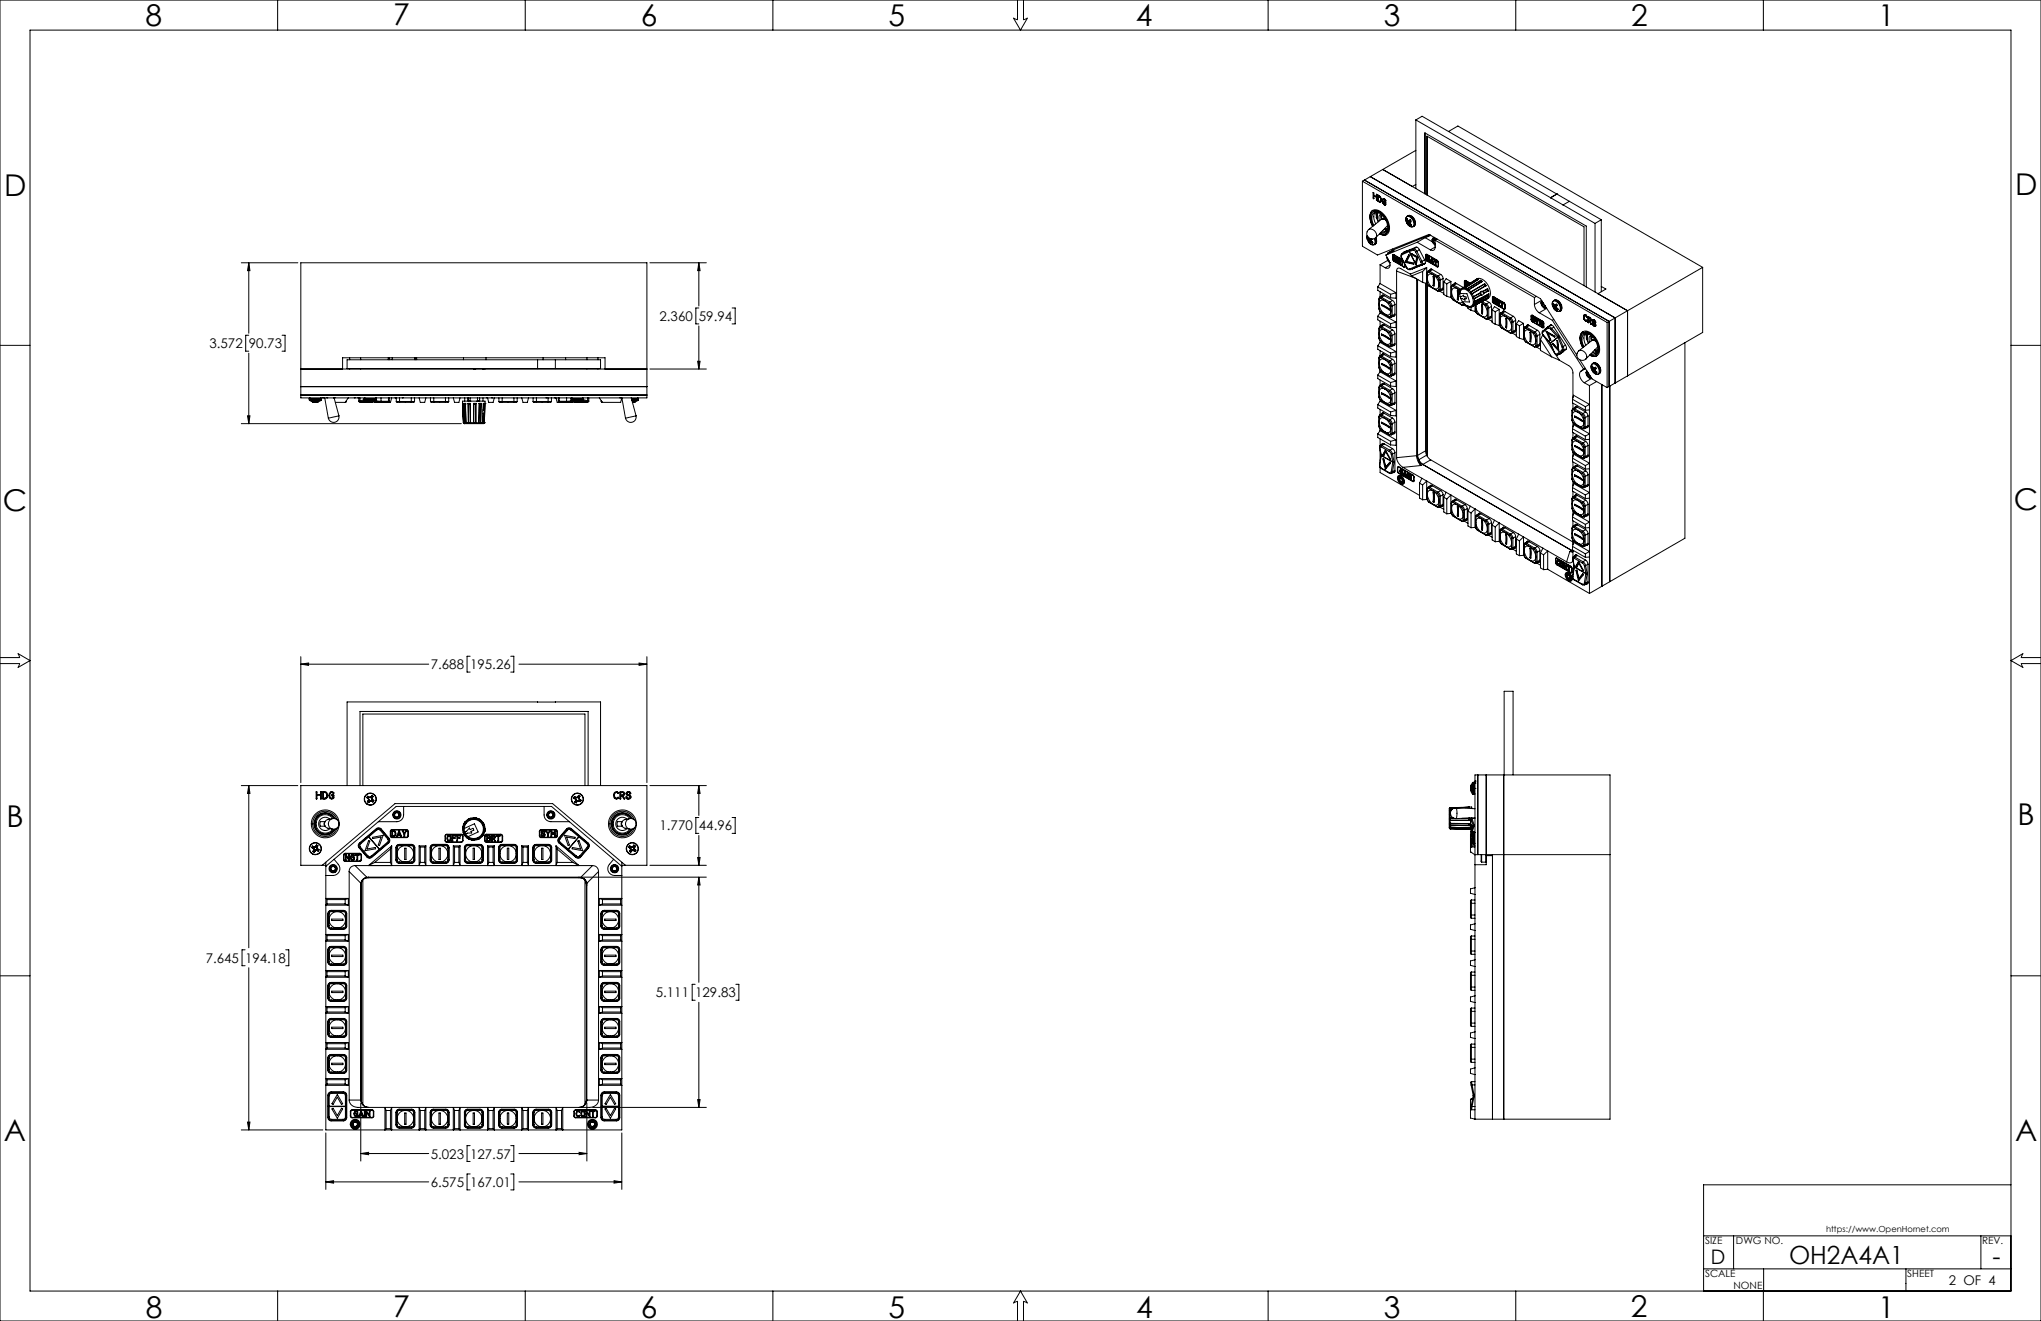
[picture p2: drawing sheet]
<svg xmlns="http://www.w3.org/2000/svg" width="864mm" height="559mm" viewBox="0 0 864 559" stroke-linecap="round" stroke-linejoin="round" font-family="sans-serif">
<defs><g id="words">
<g font-size="12.7">
<text x="61.6" y="10.9">8</text>
<text x="166.4" y="10.6">7</text>
<text x="271.1" y="10.9">6</text>
<text x="375.9" y="10.9">5</text>
<text x="480.7" y="10.9">4</text>
<text x="585.5" y="10.9">3</text>
<text x="690.2" y="11">2</text>
<text x="794.7" y="10.9">1</text>
<text x="1.8" y="83">D</text>
<text x="852.6" y="82.4">D</text>
<text x="852.2" y="215.7">C</text>
<text x="1.1" y="216.3">C</text>
<text x="2.7" y="349.7">B</text>
<text x="853.7" y="349.1">B</text>
<text x="1.6" y="482.7">A</text>
<text x="852.6" y="482.5">A</text>
<text x="61.7" y="557.6">8</text>
<text x="166.4" y="557.2">7</text>
<text x="271.2" y="557.6">6</text>
<text x="376" y="557.6">5</text>
<text x="480.7" y="557.6">4</text>
<text x="585.6" y="557.6">3</text>
<text x="690.1" y="557.2">2</text>
<text x="794.7" y="557.6">1</text>
</g>
<g font-size="10.6">
<text x="757" y="534.8">OH2A4A1</text>
<text x="843.1" y="535.3">-</text>
</g>
<text font-size="8.5" x="723.9" y="534.7">D</text>
<g font-size="5.6">
<text x="279.1" y="135.8">2.360</text>
<text x="295.7" y="135.8">59.94</text>
<text x="88.6" y="147.3">3.572</text>
<text x="105.3" y="147.3">90.73</text>
<text x="182.3" y="283.1">7.688</text>
<text x="198.9" y="283.1">195.26</text>
<text x="279.1" y="351.3">1.770</text>
<text x="295.7" y="351.3">44.96</text>
<text x="87.1" y="407.3">7.645</text>
<text x="103.7" y="407.3">194.18</text>
<text x="277.5" y="421.9">5.111</text>
<text x="294.2" y="421.9">129.83</text>
<text x="182.3" y="490.1">5.023</text>
<text x="198.9" y="490.1">127.57</text>
<text x="182.3" y="502.1">6.575</text>
<text x="198.9" y="502.1">167.01</text>
<text x="824.6" y="543.6">2 OF 4</text>
</g>
<g font-size="4.2">
<text x="721.5" y="526.2">SIZE</text>
<text x="734.5" y="526.2">DWG NO.</text>
<text x="838.7" y="526.1">REV.</text>
<text x="721.5" y="540.3">SCALE</text>
<text x="733.5" y="545.3">NONE</text>
<text x="807" y="540.3">SHEET</text>
</g>
<text font-size="3.5" x="772.7" y="521.2">https://www.OpenHornet.com</text>
</g></defs>
<g fill="none" stroke="#000" stroke-width=".42">
<path d="M0 0h863.6v558.8h-863.6zM12.7 12.7h838.2v533.4h-838.2zM117.5 0v12.7M222.2 0v12.7M327 0v12.7M430.5 0v8.4l-1.7-.7 3 5 2.9-5-1.6 .7v-8.4M536.6 0v12.7M641.4 0v12.7M746.1 0v12.7M599.1 50.7l75.8 43.8M599.1 50.7v29.1M599.1 50.7l2.6-1.5 75.8 43.8"/>
<path d="M612.9 55.6l4-2.3 103.5 59.8M576.5 76.7v27.5l6.4 3.7 21.8-8.7 47.1 27.2 15.4 23.9M576.5 76.7l103.5 59.7M577.3 76.2l-.8 .5M577.3 76.2l103.6 59.8M579.8 74.7l-2.5 1.5M579.8 74.7l103.6 59.8M585.1 71.7l-5.3 3M585.1 71.7l103.6 59.7M585.1 71.7l12.5 7.2 1.5-.9M599.1 63.6l-14 8.1M579 97.2a2.29 2.29 0 0 0-.1 3.2 2.29 2.29 0 0 0 3.2 .1"/>
<path d="M579 97.2a2.44 2.44 0 0 1 2.8 .6 2.44 2.44 0 0 1 .3 2.7M580.9 89a4 4 0 0 0-.9 4.8l.8 1.9a5.1 5.1 0 0 1 .1-6.8 5.5 5.5 0 0 1 6.1 3.9l.4 1.1a4.1 4.1 0 0 1-1 5.5h-1.6l-1.1-.5M581.1 81.5v.1M581.1 83.8l.1 .2M581.1 95.5l-.7-1.6a3.2 3.2 0 0 1 1.6-4.7 7 7 0 0 1 5 9 2.2 2.2 0 0 1-3 .4M581.1 81.5h.1M581.1 83.8h.1M581.1 81.5v2.3M581.1 89.5h.1M581.2 89.5a3.4 3.4 0 0 1 4 1.3 6.6 6.6 0 0 1 1.9 7.4l-.6 .5M581.2 81.4l-.1 .1M581.2 81.4l.1 1.1 1.1 .6"/>
<path d="M581.2 84h.1M581.3 82.8l-.1 1.2M581.3 82.8l1.1 .6M581.3 95.3l-.5-1.2a3.1 3.1 0 0 1 1-4.3 5.9 5.9 0 0 1 5.3 5.8 2.1 2.1 0 0 1-.5 2.2 2.1 2.1 0 0 1-2.3 .4M581.9 89.8a4.6 4.6 0 0 0 .2 4.9M582.1 89.7l.2 1.4M582.2 90.5h.2M582.4 84.5v.1M582.4 84.6l.1 .2M582.4 82.3l.2 .1-.1 2.4M582.4 82.3h.1M582.4 84.5h.1"/>
<path d="M582.4 84.6h.1M582.4 82.3v.8M582.4 83.4v1.1M582.4 83.1h.1M582.5 82.2l-.1 .1M582.5 89.8a3.7 3.7 0 0 0 .7 4M582.5 84.8h.1M582.6 89.8l.2 2.6M582.7 91.1h.1M582.8 91.6l-.1 .1M582.9 89.9l-.2 2.2 .5 1.7M583 84.8l.1 .4"/>
<path d="M583 82.7v-.2a1.98 1.98 0 0 1 1.2 2.9M583 82.7v2.1M583 84.8l.2 .4M583 82.7h.1M583 84.8h.1M583.1 82.5l-.1 .2M583.1 85.2l.5 .2M583.1 85.2h.1M583.2 85.2l.5 .2M583.2 90l-.5 1.1M583.2 82.9v2l.8 .3 .2-.4M583.2 82.9l.4 .3"/>
<path d="M583.2 82.9h.1M583.3 82.9l.4 .2M583.6 85.4l.5 .1M583.6 83.2l.2 .2M583.6 85.4h.1M583.7 83.1l.2 .2M583.7 85.4l.5 .1M583.7 83.1l-.1 .1M583.8 98.8l.3 .2a2.7 2.7 0 0 0 2.7 .2M583.8 83.4l.4 .6M583.9 83.3l.3 .7M583.9 83.3l-.1 .1"/>
<path d="M584.2 84v.6M584.2 84h.1M584.2 84l.1 .5M584.3 84.8l-.3 .4M584.3 84.5v.3M584.3 84.5l-.1 .1M584.3 84.8h-.1M584.4 90.6a1.83 1.83 0 0 0-.7 2.8M584.4 90.6l-.2 1.2 .2 1M584.4 92.8a1.54 1.54 0 0 1 2 .3M584.4 92.8l-5.3 4.3M584.9 84.9v-.6a.83 .83 0 0 1 1-.1 .83 .83 0 0 1 .5 .9h-.2"/>
<path d="M584.9 84.9l.2 1M584.9 84.8l.3 1.1M584.9 84.8v.1M584.9 97.6l1.7 .3M585 92.6l1.1 .1M585.1 85.9l.7 .8M585.2 91.3l-.5-.2v1.6M585.2 85.9l.6 .7M585.2 85.9h-.1M585.4 84l-.5 .8M585.5 84.3l-.1 .1M585.5 84.4h.3"/>
<path d="M585.6 97.1l1.2 .3M585.7 85.3l.7 .4-.1 1h-.5M585.7 85.3l.1 .2M585.7 85.3h.1M585.8 84.4l-.2-.1a1.09 1.09 0 0 0-.4 1.2 1.09 1.09 0 0 0 .9 .8M585.8 84.4l.3 .4M585.8 85.5l.1 .1M585.8 85.2l-.1 .1M585.8 84.4h.1M585.8 85.5h.1M585.8 86.6l.4 .1M585.8 84.4l.4 .4"/>
<path d="M585.8 86.6v.1M585.8 92.1l-.9 .5M585.8 96.8l1.2 .5M585.8 92.6h.1M585.9 85.6l.2 .1M585.9 85.5l.2 .2M585.9 85.5v.1M586.1 86.3h.1M586.1 84.8l.1 .3M586.1 86.1v.2M586.1 86.3l-.1 .1M586.1 84.8h.1"/>
<path d="M586.1 85.7v.4M586.1 85.7h.1M586.1 86.1h.1M586.2 84.8l.1 .2M586.2 97.3l.6 .5M586.3 85h.1M586.3 85l-.1 .1M586.5 98.7h.1M587.1 96.7l-1.2-.1 1.1 .4M587.1 95.4l-4.9 5.1M594.9 93.3l.6 1.5M594.9 93.3a1.19 1.19 0 0 1 .1-1.3 1.19 1.19 0 0 1 1.2-.4l1.1 .8a2.42 2.42 0 0 1 .3 3.5l-1-.1-1.1-1"/>
<path d="M595.1 92.8l.3-.3 .3 .7 .5 .1M595.1 92.8l.3 .7M595.3 94.3l.4 .6 .2-.2M595.4 93.5l.1 .3M595.4 93.5h.1M595.4 93.5l.4-.3-.4 .3M595.4 91.4a2.97 2.97 0 0 1 2.6 4.4M595.5 91.4a1.61 1.61 0 0 0-.6 1.9M595.5 94.1l-.2 .2M595.5 91.4a2.49 2.49 0 0 1 3.3 2.4 1.53 1.53 0 0 1-.5 1.9M595.5 93.8v.1M595.5 93.9v.2"/>
<path d="M595.5 94.8l.3 .3a1.85 1.85 0 0 0 2.2 .7M595.5 92.7l-.4 .1M595.7 91.3a2.79 2.79 0 0 1 2.7 1.3 2.79 2.79 0 0 1-.1 3M595.9 94.7h.1M596.1 94.7h-.2M596.1 94.7h.1M596.1 94.7l.3 .2M596.2 93.3a.43 .43 0 0 1 .7 0 .43 .43 0 0 1-.3 .6M596.2 93.3h.1M596.4 94.9h.1M596.4 94.9l.6 .5M596.4 93.7l.2 .3"/>
<path d="M596.4 93.7l-1.1 .6M596.5 94.3l.2 .3M596.5 94.2l-.6 .5M596.5 94.2v.1M596.6 93.6l-.2 .1M596.6 93.6h.1M596.6 93.6l-1.1 .5M596.6 94.4l-.5 .3M596.6 93.9l-.1 .3M596.6 93.9h.1M596.6 93.2h.1M596.7 93.2v.1"/>
<path d="M596.7 93.3l-.1 .3M596.7 93.2l-1.2 .6M596.7 93.3l-1.2 .6M596.7 94.6h.1M596.7 94.6l.6 .5-.3 .3M596.8 93.1l-.6 .2M596.8 94.7l-.4 .2M597.3 95l-.3 .4M598.3 95.7l-.3 .1M602.9 82v-25.8l68.3 39.4v25.8M603.8 82.5v-24.9l66.4 38.4v24.8M605.1 99.4l-15.9 6.4"/>
<path d="M605.4 99.6l-2.4 .9M656.1 83.6h.1M658.7 82.1h.1M658.7 82.1l-2.6 1.5M664 85.2l-2.6 1.5M674.9 94.5v29M677.5 93l-2.6 1.5M677.5 93v30.4M102.1 111.2h23.9M105.3 111.2l.5 3.3h-1.1zM105.3 111.2v29.8M127.3 111.2h146.4v57.1h-146.4z"/>
<path d="M275 111.2h23.9M295.7 111.2l.5 3.3h-1zM295.7 111.2v18.2M578.5 101.2v-1.4v1.5l.8 1.3M578.7 100.5l.2 .6M578.9 100.2l-.2 .3M578.9 101.1v.1M578.9 101.2l.1 .3M579 100.4l-.3 .1M579 102.1l.4 .6 .1-.3M579 101.6l.1 .2M579 101.5v.1"/>
<path d="M579.1 101.8l-.1 .3M579.1 101.8h.1M579.2 100.8l.2 .2M579.2 100.8h.1M579.3 102.6l.2 .3a1.83 1.83 0 0 0 2.1 .6M579.4 100.9l-.5 .3M579.7 102.3l-.2 .1M579.7 102.3h.1M579.7 100.9h.1M579.7 102.3l.5-.3-.4 .3M579.8 102.3l.2 .2M580 102.5h.1"/>
<path d="M580 101l-1 .5M580 102.5l.6 .4M580.1 101.8h.1M580.1 101.5l-1.1 .6M580.1 101.8l.2 .3M580.1 101.5v.1M580.1 101.5v.3M580.1 101.9l-.6 .5M580.1 101.5h.1M580.2 101.3h.1M580.2 101.3l-1.1 .5M580.2 101.3l-.1 .2"/>
<path d="M580.2 101.3v-.3l-1.2 .6M580.3 102.1l.6 .5-.3 .3M580.3 102.1h.1M580.4 102.3l-.4 .2M580.4 102.2l-.4 .3M580.6 101l-.5 .5M580.8 102.7l-.2 .2M581.5 100.9l.1 .2a1.57 1.57 0 0 1-.7 2.5l-1.6-1M581.6 103.5h.1M581.7 100.8l.2 .5a1.76 1.76 0 0 1-.3 2.2M581.9 103.3l-.3 .2M581.9 103.3h.1"/>
<path d="M582 100.6l.3 .5a1.9 1.9 0 0 1-.4 2.2M582.1 100.5l.3 .8a1.76 1.76 0 0 1-.5 2M584 112v7.9M584 119.9l6.7 3.9M584 112l2.1 1.3M584 119.9l-1 1.5M586.4 107.9a6.9 6.9 0 0 1 1.8 4.5 1.21 1.21 0 0 1-.8 1.1 1.21 1.21 0 0 1-1.3-.2M587 108.9l-.1 .4M587 108.9l.3 1.5 .7 .7M587.2 110.2l-3.2 1.8M587.3 109.5l.1 .4M587.3 106.9l2.5-1-3.4 2"/>
<path d="M587.3 106.9v.5M587.4 109.9l.4 .7M587.4 109.9l.1 .1M587.4 109.8v.1M588 111.1h.1M588.2 112.1l-2.1 1.2M589.2 105.3v.5M589.2 105.8l-1.9 1.1M589.2 109.6l.6 .9M589.2 108v1.6M589.4 109.5l-.2 .1M589.4 107.9l-.2 .1"/>
<path d="M589.7 107.7l-.2 .1M589.8 107.9l-.4 .1v1.7l.3 .6 4.4 2.6 .4-.3M589.8 107.7h-.4l-.2 .3M589.8 107.9l3.6 2.1M589.8 110.5l4.3 2.5M589.8 107.7l3.5 2.1M589.8 108.2l1 2M589.8 108.2v.1M589.8 110v.1M589.8 110.1l.1 .1M589.8 108.3v1.7M589.8 108.3h.1"/>
<path d="M589.8 110h.1M589.8 110.1l.2 .1M589.8 108.2h.1M589.8 110.1h.1M589.9 107.8l-.1 .1M589.9 110.5h-.1M590 110.2h.1M590 110.2h-.1M590 108.8l-.1 1.4M590 108.8l.8 1.8M590.8 110.6l.1 .2M590.8 110.6h.1"/>
<path d="M590.8 110.6l.2 .2M590.8 108.8v1.4M590.8 110.1v.1M590.8 108.8v.1M590.9 108.8h-.1M590.9 108.8l.1 1.9M590.9 108.8l-.1 .1M590.9 110.8h.1M590.9 114.7l.4-1.1 1-.1 4.5 2.5M590.9 114.7v78.9M590.9 114.7l7.9 3M591 110.7l-.1 .1"/>
<path d="M591.3 110l.2 .8M591.3 110h.1M591.4 109.6l-.1 .4M591.5 110.8l.5 .6M591.5 110.8h.1M591.5 109.4h.5l.5 .7M591.8 109.6h.2M591.8 109.6h-.1M591.9 110.3l.1 .2M592 110.3v.2M592 109.6h-.1a.84 .84 0 0 0-.3 .9 .84 .84 0 0 0 .6 .6M592 109.6l.3 .4"/>
<path d="M592 110.3l.5 .3-.2 .8M592 110.3h-.1M592 110.5l.1 .1M592 111.4l.3 .1-.3-.1M592 110.5h.1M592 111.4h.1M592 109.6h.1M592.1 110.6l.2 .1M592.1 110.5v.1M592.2 111.1h.1M592.3 110l.1 .1M592.3 111l-.1 .1"/>
<path d="M592.3 111.1l-.1 .1M592.3 110.6v.4M592.3 110.6v.1M592.3 110h.1M592.3 110.9v.1M592.4 110.1h.1M592.5 110.1h-.1M592.8 110l.8 .3M592.8 110l.1 .2M592.8 109.9l.1 .2M592.8 109.9v.1M592.8 109.9h.1"/>
<path d="M592.9 109l2.2 4.3M592.9 110.2l.4 .1M592.9 110.1l.4 .2M592.9 110.1v.1M593.1 108.9l-.2 .1M593.1 108.9l2.2 4.3M593.3 112h.1M593.3 112l.1 .2M593.3 107.7l-.4 .6 .2 .6M593.3 110.3v1.7M593.3 110.3h.1M593.3 111.9v.1"/>
<path d="M593.3 107.3v.4M593.3 107.3l2-1.2-2.1 1.2M593.3 110.3v1.6M593.3 107.2l-.6 1 .2 .8M593.4 112.2h.1M593.5 112.2h-.1M593.5 110.5v1.7M593.5 110.5l.3 .1zM593.7 107l.3-.4 5.1-2a1.22 1.22 0 0 1 1.4 .9l2.4 4.6 .1 1.3-5.3 2.3M594.3 112.9l-.2 .1M594.3 106.5l-.2 .3M594.5 112v.6"/>
<path d="M594.6 112.7l-.5 .3M594.6 112.7l-.2 .2M594.6 112.3v.4M594.6 112.5l-.1 .1M594.7 110.8l3.5 .7M594.7 110.8l-.2 .1M594.9 106.3h.1M595.1 113.3l.6 .6 1.1 .1M595.3 113.2l.6 .6h.5M595.3 113.2l-.2 .1M596.1 107.7l.4 .4-1.3 2.5 3 .7v.5l-3.7-.9zM596.2 107.8l-1.5 3"/>
<path d="M596.3 106.4h.1M596.3 106.4l-3 1.3M596.3 106.4l3.1 6.1M596.3 105.9v.5M596.3 105.9l-3 1.4M596.3 106.4l3.2 6.1M596.4 113.8l.4 .2M596.5 105.9l-.2 .5M596.5 105.9h-.2M596.7 116l.6 .7M597.3 116.7l4.6 2.8M597.4 107.7l-.1-.4 2.6 1.4-.5 2.6-.4-.4"/>
<path d="M597.4 107.7l2 1.2M597.4 113.7h.3M597.6 107.5l.1 .1M597.7 107.6l-.3 .1M597.7 107.6l2 1.2M598.1 113.5l-.4 .2M598.1 105.8l.8 .7M598.1 105.8l-1.8 .6M598.2 105.3l.8 .3 .5 .7M598.2 105.3l-.1 .5M598.2 105.3l-1.7 .6M598.8 113.1l.1 .1"/>
<path d="M598.9 106.5l2.3 4.3M599.3 110.7l.1 .2M599.3 110.7l-.3 .2M599.4 112.5l.4 .2M599.4 112.5l-3 1.3M599.4 118.5v74.3M599.4 118v.5M599.4 108.9l-.4 2M599.5 106.3l-.6 .2M599.5 112.5h-.1M599.5 112.5l.4 .1M599.5 104.6l-1.3 .7"/>
<path d="M599.5 106.3l2.2 4.3M599.7 102.5l-13.3 5.4M599.7 102.5l5.5 3.2M599.7 108.8l-.4 1.9M599.7 108.8l-.3 .1M599.8 112.7l-3 1.3M599.8 118.2v74.5M599.9 112.6l-.1 .1M600 118.3l-.6 .2M600.6 105.7l-1.1 .6M601.2 110.8v1.1M601.2 111.9l.5 .1"/>
<path d="M601.2 111.9l-1.7 .6M601.7 112l-1.8 .6M601.7 112h.1M601.7 110.6l-.5 .2M601.7 110.6l.3 1-.3 .4M601.9 114.8l-4.6 1.9M601.9 114.8v4.7M602.8 109.9l-1.1 .7M603 100.5l-3.3 2M603 100.5l3.1 1.8M603.1 111.3l-1.3 .7 1.1-.5M603.2 119.8v70.9"/>
<path d="M603.3 109.5l.5 .9M603.3 107.9l.1-.3h.4l4.5 2.6 .3 .6v1.8l-.1 .3h-.4M603.3 107.9v1.6M603.4 109.4l-.1 .1M603.4 107.8l-.1 .1M603.6 119.9l.4 .3M603.7 113.2v6.7l-1.8-.4M603.7 113.2l-7 2.8M603.7 113.2l-1.8 1.6M603.7 109.8l.2 .3M603.7 108.1a1.5 1.5 0 0 1 1.1 2.1M603.7 107.6l-.2 .1"/>
<path d="M603.7 108.1v1.7M603.7 109.8h.1M603.8 107.8l-.4 .1v1.7l.3 .6 4.5 2.6 .3-.3M603.8 109.8l.1 .3M603.8 108.1v1.7M603.8 107.8l4.3 2.4M603.8 108.1h-.1M603.8 110.4l4.3 2.5M603.8 108v.1M603.8 119.5l.2 .8 .7 .6M603.8 115.5l.2 .1M603.8 119.5l.2 .2"/>
<path d="M603.8 115.5v4M603.9 110.1l.4 .1M603.9 107.7l-.1 .1M603.9 110.3l-.1 .1M604 108.3v1.6l.4 .2 .3-.3M604 119.7l.7 1.2M604 108.3l.3 .2M604 115.6v4.1M604 108.3l.2 .2M604.2 114.7l-.4 .8M604.2 108.5l.2 .2M604.2 114.7h.7"/>
<path d="M604.3 110.2h.5M604.3 108.5l.1 .1M604.3 108.5h-.1M604.4 108.7l.3 .4M604.4 108.6l.3 .5M604.4 108.6v.1M604.7 115.2l-.5-.1-.2 .5M604.7 109.1h.1M604.7 115.2l1.7 1M604.7 109.1l.1 .5M604.7 109.8h.1M604.7 109.8l-.1 .3"/>
<path d="M604.7 109.6v.2M604.7 109.6h.1M604.8 109.6l-.1 .2M604.8 110.2h-.5M604.9 114.7l-.2 .5M604.9 114.7l3.5 2.1M605 114.3l.2-.4h.7l3.7 2.2M605.2 110.7l.1 .2M605.2 110.7h.1M605.2 110.6v.1M605.3 110.7l.1 .2M605.3 110.6v.1"/>
<path d="M605.3 110.6h-.1M605.3 110.9h.1M605.5 113.8l-.1 .2M605.5 110.7l-.1 .2M605.5 110.7l.8 .4M605.5 110.6l.9 .5M605.5 110.6v.1M605.6 113.8l-.2 .1M605.7 113.8l-1.5 .9M605.8 109.3l.8 2.1M605.8 109.3l-.6 1.3M605.8 109.2l-.5 1.4"/>
<path d="M605.9 109.2l-.1 .1M605.9 109.7l.3 1.1M605.9 109.7l-.3 .8 .6 .3M605.9 109.7h.1M606 101.5l.2 1 .9 1M606 101.5v.2M606.1 114.1l-1.2 .6M606.2 110.8h.1M606.3 111.1l.1 .3M606.4 116.9l.4 .3v3.8l-.4-.2zM606.4 111.1v.3M606.4 111.1h-.1"/>
<path d="M606.4 102.2l.6 .8M606.4 111.4l.1 .2M606.4 111.4l.1 .1M606.4 116.2a4.7 4.7 0 0 1 2.1 5.6l-.7 .4-1.4-.3M606.4 116.2a1.61 1.61 0 0 0-2 0 1.61 1.61 0 0 0-.4 2l1 2.4 1.4 1.3M606.4 111.4h.1M606.4 116.2l1.8 1M606.5 101.4l.7 .1M606.5 101.4l-.1 .8M606.5 101.4l.6 .1M606.5 111.5h.1M606.5 111.5v.1"/>
<path d="M606.6 111.5l-.1 .1M606.6 111.4v.1M606.7 117.1v2.5l-.1 1-.2 .2M606.8 109.9l.6 1.1M606.8 109.9l.1 .1M606.8 100.4l-.4 .3M606.9 110l.4 1.3M606.9 109.9h-.1M606.9 110h.1M606.9 109.8v.1M606.9 110l.5 1.2M607 103l.2 .2"/>
<path d="M607 103h.2M607.2 101.5l.1 .1M607.2 104.5a1.23 1.23 0 0 1-.6 1.3 1.23 1.23 0 0 1-1.4-.1M607.2 102.9l-.2 .1M607.2 101.7l-.8 .5M607.2 101.6v2.9M607.2 101.6l42.1 24.3M607.2 104.5l-2 1.2M607.3 111.9l.1 .2M607.3 111.3v.6M607.4 111.9l.1 .2M607.4 111.2v.7"/>
<path d="M607.4 111.2l-.1 .1M607.4 111.9h-.1M607.4 112.1h.2M607.5 112.1h.1M607.5 111h-.1M607.5 112.1h-.1M607.6 101.4a.84 .84 0 0 0-.8-.5 .84 .84 0 0 0-.8 .6M607.8 101.3a1.06 1.06 0 0 0-1.6-.4l-.2 .6M607.8 110.4l.2 .2M607.9 110.4l-.5 .6M607.9 110.4h-.1M608 110.7l-.4 .7v.7"/>
<path d="M608 110.6h.1M608.1 101.1l-.9 .5M608.1 110.2l.4 .7M608.2 117.2l.7 1.3M608.2 110.2h-.1M608.3 112.8l-.2 .1M608.4 116.8l.6 .5 .4 1.2M608.4 116.8l-.2 .4M608.5 110.9v1.6M608.6 110.9h-.1M608.6 112.6l-.2 .1M608.6 112.4l-.1 .1"/>
<path d="M608.9 118.5h.5M608.9 118.5v4M609.4 118.5v4M609.6 116.1l-1.2 .7M609.6 116.1l.8 1 .2 .7M610.6 117.8v4.5l-.7 .4M610.6 117.8l-1.2 .7M610.9 119.3l1.3 .8M610.9 119.3v5.3l1.3 .7M613.9 119.1l-2-1.2-1 1.4M613.9 119.1v6.8l-1.7-.6M613.9 119.1l-1.7 1"/>
<path d="M615.7 119.7l-.1 .2M615.8 119.7l-.2 .1M615.9 119.8l-1.4 .8M616.3 120l-1.1 .6M619.6 119v1.5M619.8 118.9l-.2 .1M620.1 118.8l-.3 .2 .1 2.1M620.1 118.7h-.4l-.1 .3M620.1 118.6l-.2 .2M620.1 118.8l1.8 1M620.1 118.7l2 1.1M620.3 118.7l-.2 .1"/>
<path d="M620.5 119.3l-.2 .7M620.6 119.6l-.1 1.2M620.6 119.6h.1M620.6 119.6h.3M620.8 119.4l.5 .8M620.8 119.4h.1M620.8 119.4h-.4l-.2 .7M620.8 119.7h.1M620.9 119.6l.2 .2M621 119.9l.2 .4M621.1 119.8l.1 .5M621.1 119.8l-.1 .1"/>
<path d="M624.8 118.3l-5.5 3.5M624.8 118.3l.1 .2M624.8 118.2h.7M624.8 118.2l-5.6 3.6M624.8 118.2v.1M624.8 118.2l.1 .1M624.9 118.5h.1M624.9 118.3h.1M624.9 118.3h-.1M625 118.3h.2M625 118.3l-.1 .2M625.2 118.4h.1"/>
<path d="M625.3 118.3h-.1M625.3 118.3h.1M625.5 118.2l-5.7 3.6M625.5 118.2l-.2 .1M626.4 118.8l-5.5 3.4M626.4 118.8l.1 .2M626.4 118.8h.2M626.5 118.6l.8 .5M626.5 118.6l-5.8 3.5M626.5 119l.3 .2M626.5 118.6l-.1 .2M626.5 118.6l.1 .2"/>
<path d="M626.6 118.8l.1 .1M626.7 118.9l.2 .1M626.7 118.9l-.2 .1M626.9 119h.1M626.9 119l-.1 .2M627 119.1l-.2 .1M627 119.1l-5.6 3.5M627 119l.3 .1M627 119v.1M627.3 119.1l-5.8 3.5M627.3 119.1h-.3M720.4 113.1l-37 21.4"/>
<path d="M720.4 113.1v27.5l-31.7 18.4M295.7 130.3h-1.3v6.7h1.3M295.7 137.9v18.2M309.8 130.3h1.3v6.7h-1.3M583 121.4v1.4l5.4 3.2M583 121.4l5.4 3.1M583 133.8v1.5l5.4 3.1M583 133.8l5.4 3.1M583.5 130.5l.9 1.6M583.5 138.9l.1 .2M583.5 126.5l.1 .1M583.5 130.5l.1 .2"/>
<path d="M583.5 126.5v4M583.5 138.9v4.1M583.6 130.7l.7 1.2M583.6 126.6v4.1M583.6 139.1v4M583.9 138.1l-.4 .8M583.9 125.7l-.4 .8M583.9 138.1l.7 .1M583.9 125.7l.7 .1M584 123.4v2.3M584 131.8v.6M584 135.9v2.2"/>
<path d="M584 132.4l6.7 3.9M584 132.4l-1 1.4M584.3 138.7l-.4-.1-.3 .5M584.3 126.2h-.5l-.2 .4M584.3 131.9l.1 .2M584.3 138.7l1.7 1M584.3 126.2l1.7 1M584.3 131.9l1.7 1M584.4 132.1l3.5 2M584.5 128.8l3 1.7 .4 .7-3.4-1.9zM584.5 129.3l1.2 .2 2.2 1.3M584.6 138.2l-.3 .5"/>
<path d="M584.6 125.8l-.3 .4M584.6 138.2l3.5 2M584.6 125.8l3.5 2M584.6 125.3l.8-.4 3.8 2.2M584.6 137.7l.3-.4h.5l3.8 2.3M585.1 124.8l-.1 .3M585.1 137.3l-.1 .2M585.2 124.8l-.2 .2M585.2 137.3l-.2 .1M585.3 137.3l-1.4 .8M585.3 124.9l-1.4 .8M585.8 137.5l-1.2 .7"/>
<path d="M585.8 125.1l-1.2 .7M586 139.7a4.6 4.6 0 0 1 2.1 5.6l-.7 .4-1.4-.3M586 139.7a1.6 1.6 0 0 0-2 0 1.6 1.6 0 0 0-.4 2l.7 1.8 1.7 1.9M586 127.2a4.6 4.6 0 0 1 2.1 5.7l-1.1 .4-1-.4M586 127.2a1.6 1.6 0 0 0-2 .1 1.6 1.6 0 0 0-.4 2l.7 1.8 1.7 1.8M586 139.7l1.8 1M586 132.9l1.8 1M586 127.2l1.8 1.1M587.8 128.3l.7 1.2M587.8 133.9l.1 .2M587.9 134.1l.9 .1M588.1 127.8l.7 .7 .3 1"/>
<path d="M588.1 127.8l-.3 .5M588.4 124.5v1.5M588.4 136.9v1.5M588.5 129.5h.6M588.5 133.5h.6M588.5 133.5l-.3 .6-.4-.2M588.5 129.5v4M589.1 133.5l-.3 .7M589.1 129.5v4M589.2 127.1l.8 .7 .2 1M589.2 139.6l.6 .5 .4 1.2M589.2 139.6l-1.1 .6"/>
<path d="M589.2 127.1l-1.1 .7M589.9 133.5l.2 .1M590 133.5l.2-.2-1.4 .9M590.2 128.8v4.3l-.1 .5-.6 .1M590.2 128.8l-1.1 .7M590.2 132.9l-1.1 .6M590.7 123.8v2.4l-2.3-.2M590.7 136.3v2.3l-2.3-.2M590.7 123.8l-2.3 .7M590.7 136.3l-2.3 .6M603.8 120.1v72.8M604.7 120.9l3.6 2.2"/>
<path d="M606.4 121.9l1.8 1M608.2 122.9l.1 .2M608.3 123.1l.8 .1M608.9 122.5h.5M608.9 122.5l-.2 .5-.5-.1M609.1 123.2l1.8 .9M609.4 122.5l-.3 .7M610.3 122.5h.2M610.6 122.3l-1.5 .9M610.6 122.4l-.3 .1M610.6 121.8l-1.2 .7M612.2 120.1v5.2"/>
<path d="M613.9 125.9l.3 .2M614.1 125.4l.9 1.6M614.1 121.4l.1 .1M614.1 125.4l.1 .2M614.1 121.4v4M614.2 125.6l.7 1.2M614.2 121.5v4.1M614.5 120.6h.7M614.5 120.6l-.4 .8M614.9 121.1h-.5l-.2 .4M614.9 126.8l.1 .2M614.9 121.1l1.8 1"/>
<path d="M614.9 126.8l1.8 1M615 127l3.5 2M615.2 120.6l-.3 .5M615.2 120.6l3 1.8M615.2 120.2l.8-.4 3.2 1.8M616.6 122.8l.5 .7-.1 3.5-.4-.3zM616.7 122.1l1.1 1M616.7 122.1a1.6 1.6 0 0 0-2.1 .1 1.6 1.6 0 0 0-.3 1.9l1 2.4 1.4 1.3M616.7 127.8l1.7 1M616.7 122.1l1.2 .7M616.9 123v3l-.3 .7M617.7 124.1h.1"/>
<path d="M617.7 124.1a1.89 1.89 0 0 1 1.4-1.9 1.89 1.89 0 0 1 2.1 1 4.8 4.8 0 0 1 1.5 6.2 3.1 3.1 0 0 1-3.9-1.8M617.7 124.1l.1 1.4M617.7 124.1v.3M617.7 124.1l3 .1 1.1 3.5-3-.1M617.7 123.3v.8M617.7 123.3h.1M617.8 125.5l.3 .8M617.8 125.5l1.4-.6 .2 .7h.9l.2 .8-.8-.1 .2 .7-1.8-.7M618 122.5l-.3 .8M618 122.5h.1M618.1 126.3l.7 1.3M618.2 122.4l-.2 .1"/>
<path d="M618.3 122.3l-.1 .1M618.4 122.3l-.3 .1M618.4 128.8l.1 .2M618.5 122.1l-.3 .3M618.5 129h.9M618.5 122h.1M618.5 122l-.5 .5M618.5 122l6.3-4a4.3 4.3 0 0 1 5.1 3.2l.4 1a3.1 3.1 0 0 1-.7 4l-6.6 3.5M618.8 127.6l-.8 .5-1.3-.3M619.1 121.8l-.6 .2M619.1 121.8l.3 .3 .5-.3M619.1 128.4l-.2 .5-.5-.1"/>
<path d="M619.1 128.4l.4 .1M619.1 121.8h.1M619.1 128v.4M619.2 121.8h.1M619.3 121.8l.1 .2 .4-.2M619.4 129l1.7 1M619.6 120.5l.2 .7M619.7 128.6l-.3 .4M619.8 120.5h-.2M619.8 121.8h.1M619.9 121.8l.8 .3M619.9 128.8l-.5 .2"/>
<path d="M620.3 120l.1 .9-.2-.8M620.3 120l-.1 .1M620.4 129.2l.6 .3M620.7 122.1l.2 .6h.6M620.7 122.1h.1M620.7 122.1l.2 .1M620.9 122.2l.1 .4h.4M620.9 129.5h.1M621 129.5l.8 .3M621.1 129.6v.9l1.3 .8M621.4 122.6h.1M621.5 122.6v.1"/>
<path d="M621.5 122.7l.8 .7M621.8 129.8l.7 .1M621.8 129.8h.1M621.9 129.8l.6 .1M621.9 129.8h-.1M621.9 129.7v.1M622 129.8h-.1M622.3 123.4v.7l.6 .3M622.3 123.4v.1M622.3 123.5l.1 .1M622.4 123.6v.4l.5 .2M622.4 129.9v1.4"/>
<path d="M622.4 131.3l1.7 .5M622.5 129.9h.1M622.9 124.2v.1M622.9 124.3v.1M622.9 124.4l.6 1M623.1 129.6l-.6 .3M623.1 129.6h.1M623.3 129.5l-.2 .1M623.5 125.4a.58 .58 0 0 0-.2 .6 .58 .58 0 0 0 .5 .4M623.5 125.4h.1M623.5 125.4l.1 .2M623.6 129.2l-.5 .1 .2 .2"/>
<path d="M623.6 125.6l-.2 .4 .4 .2M623.6 129.1h.1M623.6 129.1l-.6 .2 .1 .3M623.8 126.2v.2M623.8 126.4l.2 1.1M623.8 126.4h.1M623.9 128.4l-.3 .7M623.9 128.3v.1M623.9 128.2v.1M624 127.5l-.4 .4 .3 .5M624 127.6l-.3 .3 .2 .3M624 127.5v.1"/>
<path d="M624.1 131.8l.4 .2M624.1 129.1v2.7M624.3 131.3l.9 1.6M624.3 131.3l.2 .2M624.3 129v2.3M624.5 131.5l.7 1.2M624.5 128.9v2.6M624.5 128.9a5.2 5.2 0 0 0 2.4 4.8M625.2 132.7v.2M625.2 132.7l1.7 1M625.2 132.9l3.5 2M626.3 124h.1"/>
<path d="M626.4 123.9v.1M626.4 124l-2.8 1.6M626.4 124l.2 .7M626.4 123.8l-2.9 1.6M626.4 123.8v.2M626.4 124l-.1 .4M626.4 124l-.1 .2M626.5 123.5v1.1M626.5 127.8l.4 .2M626.6 124.7l-2.8 1.5M626.6 124.7l.1 .1M626.7 124.8l-2.9 1.6"/>
<path d="M626.9 128.7l.4 .7-.1 3.5-.3-.3zM626.9 128a4.7 4.7 0 0 1 2 5.6l-.6 .5-1.4-.4M626.9 128l1.8 1M626.9 133.7l1.8 1M627.1 127.5l1.8 1.1M627.2 128.9v3.1l-.3 .6M627.4 123.3l-.6-.1-.4 .6M627.4 123.3l.1 .1M627.5 123.4l.2 .7M627.7 124.2l-.4 .5-.6 .1M627.7 124.1v.1M628.1 120.3l-5.7 3.3"/>
<path d="M628.1 120.3v.2M628.1 120.3h.2M628.1 120.5l.2 .3M628.2 120l.6 .9M628.2 120l-5.9 3.5M628.2 120l-.1 .3M628.2 120l.1 .3M628.3 120.3v.1M628.3 120.8l.2 .1M628.3 120.4l.1 .2M628.3 120.4l-.2 .1M628.3 126.9l1.8 1"/>
<path d="M628.4 120.6l.1 .1M628.4 120.6l-.1 .2M628.5 120.9l-5.6 3.3M628.5 120.9h.3M628.5 120.7l.3 .2M628.5 120.7v.2M628.7 129l.7 1.3M628.7 134.7v.2M628.7 134.9l.9 .1M628.8 120.9l-5.9 3.4M628.9 126.5l-5.6 3M628.9 126.5h.2"/>
<path d="M628.9 128.6l1 1.7M628.9 128.6l-.2 .4M628.9 126.3v.2M629 126.3h.1M629.1 126.5l-6 3.1M629.1 126.4v.1M629.1 126.4l-.2 .1M629.1 126.3v.1M629.2 122.6l.1 .3M629.2 122.6h.2M629.2 126.2l-.1 .1M629.2 126.2h.1"/>
<path d="M629.3 122.3l-1.8 1.1M629.3 122.3l-.1 .3M629.3 122.3l.1 .1M629.3 126.2h.1M629.3 122.9l.2 .1M629.3 126.2h-.1M629.4 130.3h.5M629.4 134.3h.5M629.4 134.3l-.3 .5-.4-.1M629.4 130.3v4M629.4 122.4v.2M629.4 122.6l.1 .2"/>
<path d="M629.5 122.1l.3 1M629.5 122.1l-.2 .2M629.5 122.1l-.1 .3M629.5 122.1l-2.1 1.2M629.5 123l-1.8 1.1M629.5 123l.3 .1M629.5 122.8l.1 .1M629.5 122.8l-.2 .1M629.5 126l-5.9 3.2M629.5 126l-.4 .5M629.5 126l-5.9 3.1M629.5 126l-.2 .2"/>
<path d="M629.6 124.9l.1 .2M629.6 124.6v.3M629.6 122.9l.2 .2M629.6 122.9l-.1 .1M629.6 124.6l.1 .1M629.6 135l1.8 1M629.7 125.1l-5.8 3.1M629.7 125.1h.2M629.7 124.5l-5.7 3.1M629.7 124.5l-.1 .1M629.7 124.5l.1 .1M629.7 124.7v.1"/>
<path d="M629.7 124.8l.1 .2M629.7 124.8l-.1 .1M629.8 123.1l-2.1 1.1M629.8 125l.1 .1M629.8 125l-.1 .1M629.8 124.6l-.1 .1M629.9 125.1l-6 3.2M629.9 134.3l-.3 .7M629.9 130.3v4M630 124.3l-.1 .8M630 124.3l-6 3.2M630 124.3l-.3 .2"/>
<path d="M630 124.3l-.2 .3M630.1 127.9l.7 .7 .3 1M630.1 127.9l-1.2 .7M630.7 134.3h.3M631 134.2l-.2 .1M631 134.1l-1.4 .9M631.1 129.6v4.3l-.3 .6h-.5M631.1 129.6l-1.2 .7M631.1 133.7l-1.2 .6M631.4 131.1l1.3 .8M631.4 131.1v5.3l1.3 .8M631.5 127.4l.5 .9"/>
<path d="M631.5 125.8l.4-.3 4.7 2.7 .3 .6v1.7M631.5 125.8v1.6M631.6 127.3l-.1 .1M631.6 125.7l-.1 .1M632 125.7l-.4 .1 .2 2.2 4.7 2.7 .2-.3M632 125.5l-.3 .2M632 125.7l4.3 2.5M632 128.3l4.3 2.5M632.1 127.8l.1 .3M632.1 126.1l.9 .4 .2 .9M632.1 126.1v1.7M632.1 126.1h.1"/>
<path d="M632.1 127.8l.2 .2M632.1 127.8h.1M632.1 125.6l-.1 .1M632.1 128.2l-.1 .1M632.2 126l-.1 .1M632.2 128.1l.5 .2M632.3 128l.4 .3M632.3 128l-.1 .1M632.3 126.3v.6l.8 .1M632.3 127.1v.7l.6 .4M632.3 127.1l.5 .2M632.3 126.3l.5 .3"/>
<path d="M632.4 126.3l.4 .3M632.4 126.3h-.1M632.4 127.1h-.1M632.7 131.9v5.3M632.7 137.2l1.7 .5M632.7 128.3l.2 .1M632.7 128.3l.3 .1M632.7 127.4l.1 .1M632.7 128.3h.1M632.8 127.3l.1 .1M632.8 126.6h.1M632.8 127.3l-.1 .1"/>
<path d="M632.8 127.5l.3 .4M632.9 127.4l.2 .5M632.9 126.6l.2 .4M632.9 126.6h.1M632.9 127.4l-.1 .1M633 128.4h-.1M633 128.1h.1M633.1 127.9l-.1 .2M633.1 127.5l.2 .5-.4 .4M633.1 127v.1M633.1 127.9h.1M633.1 127h.1"/>
<path d="M633.1 127.4v.1M633.2 128.3l-.2 .1M633.6 127v-.1a1.04 1.04 0 0 1 .9 1.5h-.2M633.6 128.6v.1M633.6 128.7l.1 .2M633.6 127v1.6M633.6 128.6h.1M633.6 126.9v1.7M633.6 126.9v.1M633.6 128.7h.1M633.6 126.8v.1M633.8 128.1l-.1 .8"/>
<path d="M633.8 127.2v.6l.5 .3M633.8 128.1l.2 .1M633.8 127.2l.4 .2M634 128.2l.5 1.1M634 128.2h.1M634.2 127.4l.1 .1M634.2 127.4l.2 .1M634.2 127.4h.1M634.3 128.4l.4 .8M634.3 127.5l.2 .4M634.3 127.5h.1M634.4 127.5l.1 .4"/>
<path d="M634.4 130.9v6.8M634.4 130.9l-2-1.2-1 1.4M634.4 137.7l.3 .2M634.4 130.9l-1.7 1M634.5 127.9l-.2 .2M634.5 129.3l.1 .1M634.5 127.9l-.1 .2M634.5 127.9h.1M634.5 129.3h.1M634.6 137.2l.2 .8 .7 .8M634.6 133.2l.1 .1M634.6 137.2l.1 .2"/>
<path d="M634.6 133.2v4M634.6 129.4h.1M634.6 128.3l-.3 .1M634.7 129.3v.1M634.7 137.4l.7 1.2M634.7 129.2v.1M634.7 133.3v4.1M634.7 129.4h-.1M635 132.4l-.4 .8M635 127.7l1.1 .7M635 127.7l.1 .2M635 132.4l.7 .1"/>
<path d="M635 127.7h.1M635 127.6v.1M635.1 127.9l.4 .2M635.1 127.9h.1M635.4 132.9h-.5l-.2 .4M635.4 138.6l.1 .2M635.4 132.9l1.8 1M635.4 138.6l1.8 1M635.5 129.8h.1M635.5 129.8l.1 .2M635.5 138.8l3.5 2M635.5 129.7l.1 .3"/>
<path d="M635.5 128.1v1.7M635.5 128.1v1.6M635.5 129.7v.1M635.6 130h.1M635.7 128.3v1.7M635.7 132.5l-.3 .4M635.7 132l.7-.4 3.9 2.2M635.7 128.3l.4 .1M635.7 132.5l3.5 2M635.7 128.2v.1M636.1 128.4l.1 .1M636.2 131.6l-.1 .2"/>
<path d="M636.3 131.6l-.2 .1M636.3 128.2l.4 .7M636.4 131.6l-1.4 .8M636.4 128.1l-.1 .1M636.5 130.7l-.2 .1M636.7 128.9v1.5M636.8 131.8l-1.1 .7M636.9 130.5l-.2 .3h-.4M636.9 130.5l-.3 .2M636.9 128.8l-.2 .1M636.9 130.4h-.2M637.2 133.9a4.6 4.6 0 0 1 2 5.7l-1.1 .4-.9-.4"/>
<path d="M637.2 133.9a1.61 1.61 0 0 0-2.1 .1 1.61 1.61 0 0 0-.4 2l.7 1.8 1.8 1.8M637.2 133.9l1.7 1.1M637.2 139.6l1.7 1.1M637.4 134.8v3.6l-.3 .1M637.5 134.9l-.4-.2v3.8M637.5 134.9v3.9l-.4-.3M638.9 135l.7 1.2M639.2 134.5l.7 .7 .3 1M639.2 134.5l-.3 .5M639.6 136.2h.6M639.6 136.2v4M640.2 136.2v4"/>
<path d="M640.3 133.8l.7 .7 .3 1M640.3 133.8l-1.1 .7M641.3 135.5v4.3l-.2 .5-.5 .1M641.3 135.5l-1.1 .7M641.3 139.6l-1.1 .6M641.6 137l1.3 .8M641.6 137v5.3l1.3 .8M642.9 137.8v5.3M644.6 136.8v6.8l-1.7-.5M644.6 136.8l-2-1.2-1 1.4M644.6 136.8l-1.7 1M644.8 139.1l.1 .2"/>
<path d="M644.8 139.1v4.1M644.9 139.3v4M645.2 138.3l-.4 .8M645.2 138.3l.7 .1M645.6 138.9l-.5-.1-.2 .5M645.6 138.9l1.8 .9M645.9 138.4l-.3 .5M645.9 138.4l3.5 2M645.9 137.9l.3-.4h.5l3.9 2.2M646.4 137.4l-.1 .3 .2-.2M646.6 137.5l-1.4 .8M647.1 137.7l-1.2 .7"/>
<path d="M647.4 139.8a4.7 4.7 0 0 1 2 5.7l-.6 .4-1.4-.3M647.4 139.8a1.62 1.62 0 0 0-2 .1 1.62 1.62 0 0 0-.5 2l.7 1.8 1.8 1.9M647.4 139.8l1.7 1.1M647.8 135.2l.6 .9M647.8 133.7l.2-.4h.4l4.5 2.7 .3 .6v1.7M647.8 133.7v1.5M648 135.1l-.2 .1M648 133.6l-.2 .1M648.4 135.2l.7 .7 .3-.2M648.4 135.2l.3 .7M648.4 133.3l-.3 .2M648.4 133.5l-.4 .2 .2 2.1 4.5 2.7 .4-.2"/>
<path d="M648.4 133.5l4.3 2.5M648.4 135.2h.1M648.4 136.1l4.3 2.5M648.4 134.3l.2 .5M648.4 135.1v.1M648.5 134.3l.2 .5M648.5 134.3h-.1M648.5 133.4l-.1 .1M648.5 136.1h-.1M648.6 134.8l.2 .2M648.6 134.8h.1M648.7 135.9l.2 .1"/>
<path d="M648.7 134.8l.1 .2M648.7 133.9l-.2 .4M648.7 134.3h.2M648.7 135.9h.1M648.8 135l.3 .3M648.9 136l.1 .1M648.9 136h.1M648.9 134.3h-.2l.2 .5a.81 .81 0 0 1 .6 .6 .81 .81 0 0 1-.2 .8l-.3-.1M648.9 134.3h.2M648.9 136l.2 .1M649 134.4l.3 .4M649 134.1l-.5-.1-.1 .3"/>
<path d="M649 134.1h.1M649.1 134.1l.4 .8M649.1 134.3l.3 .5M649.1 134.3h.1M649.1 136.1l.3 .1M649.1 136.1h-.1M649.1 135.3l.1 .1M649.1 135.3h.2M649.2 135.4l.2 .3M649.3 135.3l.1 .4M649.3 128.8a4.5 4.5 0 0 0 2 3.5M649.3 135.3l-.1 .1"/>
<path d="M649.3 125.9v2.9M649.3 134.8l.1 .1M649.3 135.9h.1M649.3 134.8h.1M649.4 134.8l.1 .1M649.4 135.7l-.1 .2M649.4 135.7h.1M649.5 134.9h.1M649.5 134.9h-.1M649.8 134.7l.1 .1M649.9 134.8h.1M649.9 134.8l.4 1.3"/>
<path d="M649.9 134.7v.1M649.9 134.6v.1M649.9 134.8l.5 1.3M649.9 134.7h-.1M650 134.6l-.2 .1M650 134.6l.5 1.2M650.1 125.4l-.8 .5M650.3 136.7l.2 .2M650.3 136.1h.1M650.4 136.1l-.1 .6M650.5 136.9h.1M650.5 135.8h.1"/>
<path d="M650.6 139.7l.5 .5 .4 1.2M650.6 139.7l-1.2 .7M650.8 135.2l-.3 .6M650.8 135.2h.1M650.9 135.2l.1 .3M650.9 135.2h-.1M651 135.5l-.5 1.4M651 135.5h.1M651.3 132.3l5.5 3.2M651.3 137.3l.1 .2M651.3 135.6v1.7M651.4 137.3l.1 .2"/>
<path d="M651.4 135.6v1.7M651.4 135.6h-.1M651.4 137.3h-.1M651.4 135.5v.1M651.4 135.5l-.1 .1M651.4 137.5h.1M651.4 135.5l.6 1.3M651.5 137.5h.1M651.5 137.5h-.1M651.9 137l-.3-.9-.1 1.4M651.9 137l.1 .1M652.1 128.3l.3 1a1.09 1.09 0 0 0 1.7 .7"/>
<path d="M652.3 127.1l-3 1.7M652.4 127.3l-.3 1M652.4 136.7l-.4 .4M652.4 137.9v.1M652.4 138l.1 .1M652.4 136.1l.1 2M652.4 136.1l-.4 .7M652.4 136.1h.1M652.5 138l.1 .1M652.5 137.9v.1M652.5 136.6l-.1 1.3M652.5 136.1l-.5 .7"/>
<path d="M652.5 137.9h-.1M652.5 136.6l-.1 .1M652.5 138h-.1M652.5 128.1v.8M652.5 128.9l.6 .8M652.5 127.5l-.4 .8M652.5 138.1h.1M652.7 136l.4 .7M652.8 128l-.3 .1M652.8 135.9l-.1 .1M652.9 128l-.4 .1M652.9 138.5l-.2 .1"/>
<path d="M653.1 136.7v1.6M653.1 130.1l1.1 .2M653.2 128.6l-.7 .3M653.2 138.3l-.1 .4-.4-.1M653.2 138.4l-.2 .1M653.2 136.6l-.1 .1M653.2 138.2l-.1 .1M653.7 139.3l-.1 .1M653.8 129.7h-.7M653.8 129.4l-.7 .3M653.8 129.7h.1M654.4 130.5l-3.1 1.8"/>
<path d="M655 138.9l1.1 .4M655 138.3h.6l.9 .6M655 138.4v.5M655 138.3v.1M655 138.9l-2.3 1.7M656 137.5h.6l.8 .7 5.4 8.8-.2 .8-2.4 1.9-.5 .1M656.1 139.3l3 3.3M656.2 137.4l-3.5 2.7M656.5 137.4l-1.5 .9M656.5 138.9l-.4 .4M656.5 138.9l3 3.4M656.8 135.5l13.3 20.6"/>
<path d="M656.9 129.3a1.29 1.29 0 0 1 .4-1.9 1.29 1.29 0 0 1 1.8 .6l.5 .6a1.85 1.85 0 0 1-.3 3.1l-1.1-.4-.6-.6M656.9 129.3v.1M656.9 129.4l.7 1.3M657 128.7l.3-.4 .3 .6M657 128.7l.3 .6M657.3 129.3l.1 .3M657.3 129.3h.1M657.3 129.3l.5-.2-.5 .2M657.4 127.2a1.83 1.83 0 0 0-.5 2.1M657.4 130.3l.4 .5 .1-.3M657.4 127.2a2.96 2.96 0 0 1 2.6 4.4M657.4 129.6l.1 .1"/>
<path d="M657.4 135.1l-.6 .4M657.4 128.6l-.4 .1M657.5 129.7v.3M657.5 130l-.1 .3M657.5 130h.1M657.5 138.4l-1 .5M657.6 128.9l.2 .3M657.6 128.9h.1M657.6 130.8l.3 .3a1.68 1.68 0 0 0 2.1 .5M657.7 127a2.83 2.83 0 0 1 2.7 1.4 2.83 2.83 0 0 1-.1 3M657.7 127a2.96 2.96 0 0 1 2.6 4.4M657.7 127l-.3 .2"/>
<path d="M657.8 129.2h.1M657.9 130.5h.1M658.1 129.1l-.2 .1M658.1 130.5h-.2M658.1 129a.43 .43 0 0 1 .7 0 .43 .43 0 0 1-.3 .6M658.1 130.5l.5-.4-.7 .4M658.1 129v.1M658.1 130.5h.1M658.1 130.5l.3 .2M658.4 130.7h.1M658.4 130.7l.7 .4M658.5 129.6l-1.1 .7"/>
<path d="M658.5 129.7h.1M658.5 128.9l.1 .2M658.5 129.6l.2 .7M658.6 129.5l-.1 .1M658.6 129.5h.1M658.6 129.1h.1M658.6 129.1l-1.2 .5M658.6 129.5l-1.1 .5M658.6 130.2l-.5 .3M658.6 129.1v.4M658.6 129.1l-1.1 .6M658.7 130.3h.1"/>
<path d="M658.7 130.3l.6 .4-.2 .4M658.7 128.8l-.6 .3M658.8 130.4l-.4 .3M659.2 130.8l-.1 .3M660 131.6h.1M660.3 131.4h.1M660.3 131.4l-.3 .2M670 134l.3 1.1M670 134h.1M670.1 134l.2 1.1M670.3 135.1l.6 .8M670.3 135.1h.1"/>
<path d="M670.3 133.2h.6M670.3 133.2l-.3 .8M670.3 135.1l.6 .7M670.3 133.2l-.2 .8M670.7 133.5h.2M670.9 135.9h.6M670.9 133.6l-.2-.1a1.27 1.27 0 0 0 .5 2.1M670.9 133.6l.4 .4M670.9 133.2l.5 1M670.9 133.2h.1M670.9 133.5l.4 .4M670.9 135.8l.6 .1"/>
<path d="M670.9 135.8v.1M670.9 133.5v.1M671.2 135.5h.3v.4M671.3 134l.1 .2M671.3 133.9l.2 .3M671.3 133.9v.1M671.5 134.2h.1M671.5 134.2h-.1M671.9 134.1v-.2a1.67 1.67 0 0 1 1.5 1.7l-.5 .3M671.9 136.2v.1M671.9 136.3l.2 .2M671.9 136.2h.1"/>
<path d="M672 136.3l.1 .2M672 134l-.1 2.2M672 134l-.1 .1M672 136.3h-.1M672 133.9v.1M672.1 136.5h.1M672.2 135.5l-.1 1M672.2 134.3v.9l.7 .3 .2-.2M672.2 135.5l.3 .1M672.2 134.3l.5 .3M672.3 135.5l.2 .1M672.3 135.5h-.1"/>
<path d="M672.5 135.6l.6 1.4M672.7 134.6l.2 .1M672.7 134.6h.1M672.7 134.6l.3 .1M672.9 135.9l.4 1.3M672.9 135.8l.3 .1M672.9 134.7l.2 .6M672.9 134.7h.1M672.9 135.8v.1M673 134.7l.2 .6M673.1 137l.2 .2M673.1 135.3h.1"/>
<path d="M673.2 135.3l-.1 .2M673.3 137.2h.1M673.7 136.8l.3 .1M673.7 136.8l.4 .8M673.7 136.8h.1M673.8 135.6l.3 .7M673.8 136.8l.4 .8M673.8 136.6v.2M673.8 135.6h.1M674 136.9l.4 .6 .4 .2 .2-.2M674 136.9h.1M674.1 136.3l.2 .3"/>
<path d="M674.1 136.3l.3 .2M674.1 135.2l-.3 .4M674.1 136.3h.1M674.1 137.6l.3 .2M674.1 137.6h.1M674.2 135.6h.2M674.2 137.6l.2 .2M674.3 136.6l.4 .2M674.4 136.5l-.1 .1M674.4 135.6l-.3 .1 .2 .5a1.18 1.18 0 0 1 .6 1.9l-.3-.1M674.4 137.8l.2 .2M674.4 135.6h.3"/>
<path d="M674.4 137.8h.1M674.4 137.8l.3 .1M674.6 135.7h.1M674.6 135.7l.3 .5M674.6 135.4l.4 .4 .1 .6M674.6 135.4l-.4-.2-.4 .4M674.6 135.4h.1M674.7 135.6l.3 .6M674.7 137.9l.4 .1M674.7 137.9l-.1 .1M674.7 135.6l-.1 .1M674.7 136.8l.1 .2"/>
<path d="M674.7 136.8h.1M674.7 136.8l.2 .1M674.8 137l.2 .5M674.9 136.9l.1 .5M674.9 136.9l-.1 .1M674.9 136.2l.2 .2M674.9 137.7h.1M675 136.2l.1 .2M675 136.2h-.1M675 137.4l-.1 .3M675 137.4v.1M675.1 136.4h.1"/>
<path d="M677.5 121.2l2 1.1-3.4 1.9 12.6 7.2M680 136.4v27.6M680.9 136l-.9 .4M680.9 136v27.5M683.4 134.5l-2.5 1.5M683.4 134.5v27.5M688.7 131.4v27.6M0 146.1h12.7M105.3 141.8h-1.3v6.8h1.3M105.3 149.4v29.8M119.3 141.8h1.3v6.8h-1.3M127.3 156.1h146.4"/>
<path d="M145 156.1v-4.8h111v4.8M146.9 152.2h107.2v3.7h-107.2zM148 151.3v.9M148 155.9v.2M152.6 151.3v.9M152.6 155.9v.2M164.3 151.3v.9M164.9 151.3v.9M165.9 151.3v.9M175.5 151.3v.9M175.7 151.3v.9M176.3 151.3v.9"/>
<path d="M196.1 151.3v.9M200.4 155.9l-.1 .2M200.6 155.9l-.1 .2M200.6 156l-.1 .1M200.8 156l.1 .1M200.9 155.9l-.2 .2M200.9 155.9l.3 .2M201 156l.1 .1M201.2 155.9l.1 .2M204.2 155.9v.2M204.6 155.9v.2M204.8 155.9v.2"/>
<path d="M205.2 155.9v.2M205.6 151.3v.9M227.5 152.2v3.7M229.8 151.3v.9M235 152.2v3.7M239.3 151.3v.9M248.4 151.3v.9M248.4 155.9v.2M253 151.3v.9M253 155.9v.2M275 156.1h23.9M295.2 152.8h1l-.5 3.3z"/>
<path d="M583 146.2l5.4 3.2M583 158.7v1.5l5.4 3.1M583 146.2v1.5l5.4 3.2M583 158.7l5.4 3.1M583.5 143l.2 .8 .7 .7M583.5 155.4l.9 1.6M583.5 143l.1 .1M583.5 151.4l.1 .1M583.5 155.4l.1 .2M583.5 151.4v4M583.6 143.1l.7 1.3M583.6 155.6l.7 1.2"/>
<path d="M583.6 151.5v4.1M583.9 150.6l-.4 .8M583.9 150.6l.7 .1M584 157.3l6.7 3.8M584 144.2v.6M584 148.3v2.2M584 156.6v.7M584 144.8l6.7 3.9M584 144.8l-1 1.4M584 157.3l-1 1.4M584.3 151.1h-.5l-.2 .4M584.3 144.4l.1 .1"/>
<path d="M584.3 156.8l.1 .2M584.3 144.4l1.7 1M584.3 151.1l1.7 1M584.3 156.8l1.7 1M584.4 144.5l3.5 2.1M584.4 157l3.5 2M584.5 141.3l3 1.6 .4 .8-3.4-2zM584.5 141.7l1.2 .3 2.2 1.3M584.5 153.7l2.6 1.4 .8 .5v.5l-3.4-1.9zM584.5 154.2h.8l2.6 1.6M584.6 150.7l-.3 .4M584.6 150.7l3.5 2"/>
<path d="M584.6 150.2l.6-.5 4 2.3M585.1 149.7l-.1 .2 .2-.1M585.3 149.8l-1.4 .8M585.8 150l-1.2 .7M586 152.1a4.6 4.6 0 0 1 2.1 5.6l-.7 .5-1.4-.4M586 152.1a1.6 1.6 0 0 0-2 .1 1.6 1.6 0 0 0-.4 1.9l.7 1.9 1.7 1.8M586 145.4l1.8 1M586 152.1l1.8 1M586 157.8l1.8 1M587.8 140.7l.7 1.2M587.8 153.1l.7 1.3M587.8 146.4l.1 .2"/>
<path d="M587.8 158.8l.1 .2M587.9 146.6h.9M587.9 159l.9 .1M588.1 140.2l1 1.7M588.1 140.2l-.3 .5M588.1 152.7l1 1.7M588.1 152.7l-.3 .4M588.4 149.4v1.5M588.5 141.9h.6M588.5 146h.6M588.5 146l-.2 .4h-.5M588.5 154.4h.6"/>
<path d="M588.5 158.4h.6M588.5 158.4l-.2 .5-.5-.1M588.5 141.9v4.1M588.5 154.4v4M589.1 146l-.3 .6M589.1 158.4l-.3 .7M589.1 141.9v4.1M589.1 154.4v4M589.2 152l.8 .7 .2 1M589.2 152l-1.1 .7M589.9 146h.2M589.9 158.4h.2"/>
<path d="M590.2 145.9l-.2 .1M590.2 158.3l-.2 .1M590.2 145.8l-1.4 .8M590.2 158.2l-1.4 .9M590.2 141.3v4.2l-.2 .7h-.5M590.2 153.7v4.3l-.2 .6h-.5M590.2 141.3l-1.1 .6M590.2 145.3l-1.1 .7M590.2 153.7l-1.1 .7M590.2 157.8l-1.1 .6M590.7 148.7v2.4l-2.3-.2M590.7 148.7l-2.3 .7"/>
<path d="M638.9 140.7l.1 .1M639 140.8l.9 .1M639.6 140.2h.6M639.6 140.2l-.2 .5h-.5M639.9 140.9l1.7 1M640.2 140.2l-.3 .7M641.2 140.1l-.2 .1 .2 .1M641.3 140.1l-1.4 .8M644.6 143.6l.3 .2M644.8 143.2l.2 .7 .7 .8M644.8 143.2l.1 .1M644.9 143.3l.7 1.2"/>
<path d="M645.6 144.5l.1 .2M645.6 144.5l1.8 1.1M645.7 144.7l3.5 2M647.3 140.5l.4 .3v3.9l-.4-.2zM647.4 145.6l1.7 1M647.6 140.7v3.6l-.3 .2M649.1 140.9l.8 1.2M649.1 146.6l.1 .1M649.2 146.7l.9 .1M649.4 140.4l.6 .5 .4 1.2M649.4 140.4l-.3 .5M649.9 142.1h.5"/>
<path d="M649.9 146.2h.5M649.9 146.2l-.3 .4h-.5M649.9 142.1v4.1M650.1 146.8l1.7 1M650.4 146.2l-.3 .6M650.4 142.1v4.1M651.2 146.1l.2 .1M651.5 145.9l-1.4 .9M651.5 146l-.2 .2M651.5 141.4v4.5l-.7 .5M651.5 141.4l-1.1 .7M651.5 145.5l-1.1 .7"/>
<path d="M651.8 143.6v4.6l4.8 2.8M651.8 143.6l4.8 7.4M652.7 140.1l-.2 .8 .5 .8M652.7 140.6l-.1 .5 .4 .6M652.7 140.1v.5M652.8 141.5l-1 2.1M653 141.7l2.9 3.4M653.1 142l4.5 7M654.6 140.3l1.5 3.4M654.9 140.9l1.3 3h-.4M654.9 140.9l3 1.8v-.5l-3.7-2.1 1.6 3.8M654.9 140.9l.3-.1 2.7 1.5"/>
<path d="M655.9 145.1l.1 .1M656 145.1l.1 .1M656 145.1h-.1M656 145.2l1.8 4.1M656.1 145.2h-.1M656.1 145.2l1.7 4.1M656.1 143.7h.1M656.1 143.7l-.3 .2M657 145.7l.1-.4 2 2.2M657 145.7l2.6 2.9-.6-4.5-.3-.1 .4 3.5M657.3 145.6l2.2 2.4M657.3 145.6l-.3 .1"/>
<path d="M657.3 145.5v.1M657.8 149.3l.8 .8 .6-.1M657.8 149.3l.5 .6 .4-.1M657.8 149.3h.1M658.2 150l1.6 2.3-3.2-1.3M658.7 149.8l.5 .3M659.1 142.6l.1 .1M659.1 142.6l-3.1 2.5M659.2 142.7l1.8 4.1M659.2 142.7l-3.1 2.5M659.4 147.3l-.3 .2M659.5 142.3l.2 .2"/>
<path d="M659.5 142.3l-.4 .3M659.7 142.5l-.5 .2M659.7 142.5l1.7 4.1M659.7 152.3l4.5 2.6 1 1.3 .4 1.6v10.4M660.1 149.5h.3M660.9 148.1l.5 .2M660.9 148.1l-2.2 1.7M660.9 149l.1 .1M661 146.8l-.1 1.3M661.4 148.8l-2.3 1.3M661.4 148.3l-2.2 1.8M661.4 146.6l-.4 .2"/>
<path d="M661.4 146.6l.3 1-.3 .7M662.4 146l-1 .6M662.8 147.5l-1.4 .8M667.8 148.6a2.34 2.34 0 0 1 2.9 .6 2.34 2.34 0 0 1 .1 2.9 2.29 2.29 0 0 1-3.1-.5 2.29 2.29 0 0 1 .1-3zM668.4 152.2l5.2 8.1 6.4 3.7M668.5 143l.4 2.1 .8 2M668.5 143a2.6 2.6 0 0 1 1.4-2.8 2.6 2.6 0 0 1 3 .5 8 8 0 0 1 3.4 9.2 2.61 2.61 0 0 1-3.7 .3l.4 .2a2.96 2.96 0 0 0 2.7 .1M668.8 157.1a3.6 3.6 0 0 0 1.5 4.8M669.8 140.3a2.95 2.95 0 0 0-1.3 2.7M670 146.9a4.6 4.6 0 0 1 .2-6.2 5.6 5.6 0 0 1 5.7 4.4 3.6 3.6 0 0 1-1.1 5.1l-1.9-.3M670 140.8h.1M670.1 140.8a3.4 3.4 0 0 1 4 1.4 6.6 6.6 0 0 1 1.9 7.3l-.6 .5"/>
<path d="M670.1 156.1l-1.3 1M670.2 146.6l-.1-.2a4.2 4.2 0 0 1 0-5 3.3 3.3 0 0 1 4.3 1.6l1.1 1.9a3.6 3.6 0 0 1-.5 4.7h-1.8M670.7 155.8l-.6 .3M670.8 141.1a4.5 4.5 0 0 0 .2 4.9M670.8 156l-2 1.1M671 141.1l.2 1.3M671.1 141.8l.2 .1M671.4 141.1a3.8 3.8 0 0 0 .7 4l-.5-1.7M671.4 156.9l-.3 .9M671.5 141.1l.2 2.6M671.5 157.7l.1 .9M671.6 157.1a1.51 1.51 0 0 0-.2 1.8 1.51 1.51 0 0 0 1.8 .7"/>
<path d="M671.6 158.6l.7 .7M671.6 142.4h.1M671.6 143.4h.1M671.7 142.9l-.1 .1M671.8 141.2l-.1 2.2M671.9 157.5l-.4 .2M671.9 157.6l-.4 .1M672.1 141.3l-.5 1.1M672.2 159.7l1.1 .1M672.3 158.2l-.7 .4M672.8 159l-.5 .3M672.9 159.2l-.6 .1"/>
<path d="M672.9 159.1v.1M673.3 144.1l-.2-1 .2-1.2a1.83 1.83 0 0 0-.7 2.8M673.5 155.2l.3-.4 .3 .7M673.5 155.2l.3 .6M673.6 154.1a2.71 2.71 0 0 1 2.6 1.3 2.71 2.71 0 0 1-.1 2.9l-1.1-.1-1.4-1.6a2.49 2.49 0 0 1 0-2.5zM673.7 156.7l.4 .6 .2-.2M673.8 155.9l.1 .3M673.8 155.8v.1M673.8 153.8a1.61 1.61 0 0 0-.5 1.9M673.8 156.5l-.1 .2M673.8 149l1.7 .2M673.8 153.8a2.97 2.97 0 0 1 2.6 4.4l.3-.2"/>
<path d="M673.8 156.5h.1M673.9 156.2h.1M673.9 156.2l-.1 .3M673.9 157.2l.3 .2a1.85 1.85 0 0 0 2.2 .8M673.9 155.1l-.4 .1M673.9 143.9l1.1 .1M674.1 155.5l.5 .2M674.1 142.7l-.4-.3-.2 .3 .2 1.3M674.1 155.5h.1M674.2 153.6a2.83 2.83 0 0 1 2.7 1.3 2.83 2.83 0 0 1 0 3l-.2 .1M674.2 153.6a2.94 2.94 0 0 1 2.5 4.4M674.2 153.6l-.4 .2"/>
<path d="M674.2 155.6l-.4 .3M674.3 157.1h.1M674.5 157.1h-.2M674.5 157.1h.1M674.5 157.1l.3 .2M674.5 148.4l1.2 .3M674.6 155.7h.1M674.6 155.7a.42 .42 0 0 1 .7 0 .42 .42 0 0 1-.3 .6M674.7 143.4l-.9 .5M674.7 148.1l1.2 .5M674.7 143.9h.1M674.8 157.3h.1"/>
<path d="M674.8 157.3l.6 .5M674.8 156.1l.2 .3M674.8 156.1l-1.1 .6M674.9 148l1.1 .3M674.9 147.9l1.1 .1M674.9 156.6l.2 .4M674.9 156.6l-.6 .5M675 156l-.2 .1M675 156l-1.2 .5M675 156.3l-.1 .3M675 156.3h.1M675 155.5v.1"/>
<path d="M675 156.7l-.5 .4M675 155.6h.1M675 155.6v.4M675 155.6l-1.1 .6M675.1 148.6l.5 .4M675.1 157l.6 .4M675.1 157h.1M675.2 155.5l-.6 .2M675.2 157.1l-.4 .2M675.2 157l-.4 .3M675.3 144.5v-.1a1.53 1.53 0 0 0-1.9-.3l-5.4 4.3M675.6 157.4l-.2 .4"/>
<path d="M675.7 157.4l-.3 .4M676 146.7l-4.9 5.1M688.7 159l-5.3 3M712.9 145v82.7l-35.1 20.3M850.9 146.1h12.7M102.1 179.2h93.1M104.7 175.9h1.1l-.5 3.3zM127.3 167.1h146.4M127.3 163.5h146.4M130.8 169.1l.2 .2M130.8 169.1h5.2M130.8 168.6h5.2"/>
<path d="M130.8 168.6v.5M131 169.3l1.6 .8M131 169.3h4.9M131.2 168.3l-.4 .3M132.5 170l-.7-.2 1 .2M132.5 170h.1M132.5 170l.2 .1M132.5 169.9v.1M132.7 170.1h.1M132.8 170h.1M132.9 170h.7M133.4 170.1h.2"/>
<path d="M133.6 170l.9-.2-.3 .2M133.6 170.1h.1M133.6 170v.1M133.7 170v.1M134 170l-.3 .1M134 170h.1M134 169.8v.2M134.2 170h-.1M134.2 170.1h.1M134.2 170v.1M134.2 170h.1M134.2 170l-.1-.2 .1 .3"/>
<path d="M134.4 170l-.2 .1M135.7 168.3l.3 .3M135.9 169.3l-1.6 .8M136 169.1l-.1 .2M136 168.6v.5M136.5 168.3h.1M137.4 168.3l1.5 8.6M138.3 168.3h.1M141.3 168.3h.1M141.4 168.3l2 7.6M141.9 170.2h4.1M143.4 175.9a2.29 2.29 0 0 1-1.7 2.7 2.29 2.29 0 0 1-2.8-1.7"/>
<path d="M143.4 175.9l-4.5 1M146.3 169.8h.3M146.6 169.8l-.6 .4M146.6 169.4v.4M147.4 168.3l-1.4 1.9M149.9 168.3h.1M151.4 168.3h.1M151.8 169.7l.7 .4M151.8 168.3v1.4M152.3 169.5l.3 .4M152.3 169.5l-.5 .2M152.3 168.3v1.2"/>
<path d="M152.6 169.9l-.1 .2M154.1 169.1l.1 .2M154.1 169.1h5.1M154.1 168.6h5.1M154.1 168.6v.5M154.1 169.1l-1.8 .4M154.2 169.3l1.7 .8M154.2 169.3h4.9M154.4 169.5l-1.8 .4M154.4 168.3l-.3 .3M154.9 169.8l-.5 .2 .8-.1M155.6 170.1h-3.1"/>
<path d="M155.6 170.1h.1M155.7 170l-.5-.2 .9 .2M155.7 170h.1M155.7 169.9v.1M155.8 170l.1 .1M155.9 170.1h.1M155.9 170v.1M156.1 170h.1M156.2 170l.3 .1M156.3 170.1h-.7M156.5 170.1h.1M156.7 170.1h.1"/>
<path d="M156.8 170.1h.1M156.8 170v.1M156.9 170l-.3 .1M156.9 170h.1M156.9 170l1-.2-.4 .2M157.2 170l-.4 .1M157.2 170h.1M157.2 169.9v.1M157.4 169.8v.3M157.4 170h-.2M157.4 170.1h.1M157.5 170l-.1 .1"/>
<path d="M157.5 170h.1M157.5 169.8v.2M158.6 169.7l.8 .2M158.9 168.3l.3 .3M158.9 169.5h.4M159.1 169.3l-1.6 .8M159.2 169.1l-.1 .2M159.2 168.6v.5M159.3 169.5l1.9 .3M159.3 169.5l.1 .4M159.3 168.3v1.2M159.4 169.9h.1"/>
<path d="M159.5 169.9l1.4 .2M160.9 170.1h.1M160.9 170.1h3.2M161.2 169.8l-.3 .3M161.2 169.8h3.2M161.2 168.3v1.5M164.4 169.8l-.3 .3M164.4 168.3v1.5M164.7 169.7l-.6 .4M164.7 169.7l-.3 .1M164.7 168.3v1.4M165.7 168.3l-.5 1.9h-6.6l-.5-.3"/>
<path d="M167.2 168.3h.1M167.7 169.8h1.4M167.7 169.8l.3 .4h1.1M167.7 168.3v1.5M169.1 169.8v.4M169.1 169.8h4.9M169.1 170.2h4.9M169.1 168.3v1.5M170.2 168.3h.1M174 169.8v.4M174 169.8h1.4M174 168.3v1.5"/>
<path d="M175.4 169.8l-.3 .4h-1.1M175.4 168.3v1.5M177.3 168.3l.5 1.9h1.9l.5-1.9M182.1 169.8h1.5M182.1 169.8l.4 .4h1.1M182.1 168.3v1.5M183.6 169.8v.4M183.6 169.8h4.9M183.6 170.2h4.9M183.6 168.3v1.5M188.5 169.8v.4M188.5 169.8h1.4"/>
<path d="M188.5 168.3v1.5M189.9 169.8l-.3 .4h-1.1M189.9 168.3v1.5M191.8 168.3l.5 1.9h1.9l.5-1.9M195.8 170.6v.1M195.8 170.6l-.1-.9h9.5v.9M195.8 170.7v.1M195.8 170.6v.3M195.8 170.6h.1M195.8 170.6l.2 8.2M195.8 170.9l.3 7.9M195.8 170.8v.1"/>
<path d="M195.8 170.8h.1M195.8 170.9h.1M195.9 170.7l.2 8.1M195.9 170.6l.2 8.2M195.9 170.6v.1M196 178.8l.3 .3M196.1 178.8h-.1M196.1 178.8l.2 .2M196.1 178.8h.5M196.1 178.8h.1M196.1 178.8l.2 .3M196.2 179l.2 .2"/>
<path d="M196.3 179.1l.2 .1M196.3 170.6h.7M196.3 170.6l.3 8.2M196.3 170.6l.2 .2M196.3 170.6l.2 .3M196.4 179.2h.1M196.5 170.9l.2 7.9M196.5 170.9l.2 .1M196.5 170.8h.1M196.5 170.8v.1M196.6 178.8h.1M196.6 178.8l.5 .3 .1-.3"/>
<path d="M196.6 170.8h.2M196.6 170.8l.1 .2M196.6 168.3v1.4M196.7 178.8h-.1M196.7 171h.2M196.7 178.8h.4M196.8 170.8l.1 .2M196.8 170.8l.1 .1M196.8 170.8h.1M196.9 170.9l.2 7.9M196.9 170.9h.1M196.9 170.9v.1"/>
<path d="M197 170.6l.2 8.2M197 170.6l-.2 .2M197 170.6l-.1 .3M197.1 178.8h.1M197.2 178.8h.1M197.2 178.8h.9M198 170.6h1M198 170.6l.2 8.2M198 170.6l.3 .2M198 170.6l.2 .3M198 168.3v1.4M198.1 178.8l.7 .3 .3-.3"/>
<path d="M198.1 169.5h.8M198.1 168.3v1.2M198.1 169.5l.2 .2M198.1 178.8h.1M198.2 170.9l.1 7.9M198.2 170.9l.2 .1M198.3 170.8h.1M198.3 178.8l.4 .2 .3-.2M198.3 178.8h-.1M198.3 170.8l-.1 .1M198.4 171h.3M198.4 170.8h.2"/>
<path d="M198.4 170.8v.2M198.6 170.8l.1 .2M198.8 170.8h-.2M198.8 170.8l.1 .1M198.9 170.9l.1 7.9M198.9 170.9l-.2 .1M198.9 168.3v1.2M198.9 169.5l.3 .2M199 170.6l.1 8.2M199 170.6l-.2 .2M199 170.6l-.1 .3M199 178.8h.1"/>
<path d="M199.1 178.8h.1M199.1 178.8h1.2M200.3 178.8l.5 .3 .6-.3M200.3 178.8h.1M200.4 170.6h1M200.4 170.6l-.1 8.2M200.4 170.6l.3 .2M200.4 170.6l.1 .3M200.5 178.8l.3 .2 .5-.2M200.5 178.8h-.2M200.5 170.9v7.9M200.5 170.9l.2 .1"/>
<path d="M200.7 170.8h.1M200.7 170.8l-.2 .1M200.7 171h.3M200.8 170.8h.2M200.8 170.8l-.1 .2M201 170.8v.2M201.2 170.8h-.2M201.2 170.8l.1 .1M201.3 170.9l-.3 .1M201.3 170.9v7.9M201.3 178.8h.1M201.4 178.8h.1"/>
<path d="M201.4 178.8h1.1M201.4 170.6v8.2M201.4 170.6l-.2 .2M201.4 170.6l-.1 .3M202 169.5h.9M202 168.3v1.2M202 169.5l-.3 .2M202.5 178.8l.4 .3 .6-.3M202.5 178.8h.1M202.7 178.8h-.1M202.7 178.8l.2 .2 .4-.2M202.7 170.6h.9"/>
<path d="M202.7 170.6l-.1 8.2M202.7 170.6l.3 .2M202.7 170.6l.1 .3M202.8 170.9l-.1 7.9M202.8 170.9l.2 .1M202.9 169.5l-.2 .2M202.9 168.3v1.2M203 170.8h.1M203 170.8l-.2 .1M203 171h.2M203 168.3v1.4M203.1 170.8h.1"/>
<path d="M203.1 170.8l-.1 .2M203.2 170.8v.2M203.3 178.8h.1M203.4 170.8h-.2M203.4 170.8l.1 .1M203.4 178.8h.1M203.5 178.8h.7M203.5 170.9l-.3 .1M203.5 170.9l-.2 7.9M203.6 170.6l-.2 8.2M203.6 170.6l-.2 .2M203.6 170.6l-.1 .3"/>
<path d="M204.2 178.8l.1 .3 .4-.3M204.2 178.8h.1M204.4 168.3v1.4M204.4 174.8l-.1 4M204.4 174.8v.1M204.4 173.5v1.3M204.4 174.9l-.1 3.9M204.5 173.3l.3 .1M204.5 171h.2M204.5 170.6h.5M204.5 170.8l-.1 2.7M204.5 170.6l.1 .2"/>
<path d="M204.5 170.9h.1M204.5 170.6v.2M204.5 170.6l-.1 2.9M204.6 178.8h-.3M204.6 170.8h.1M204.6 178.8h.1M204.6 170.8l-.1 .1M204.7 178.8h.2M204.7 178.8h.1M204.7 174.9l-.3 .1M204.7 174.9l-.1 3.9M204.7 170.8v.2"/>
<path d="M204.8 173.4l.1 .1M204.8 174.8l-.1 .1M204.8 170.8h-.1M204.8 170.8l.1 .1M204.8 174.8l-.1 4M204.9 178.9l-.4 .3h-8M204.9 170.9l-.2 .1M204.9 170.9l-.1 2.5M204.9 173.5l-.1 1.3M204.9 178.8h.1M204.9 178.8l-.1 .2M205 170.6l-.1 2.9"/>
<path d="M205 170.6l-.2 .2M205 170.6l-.1 .3M205.2 170.6l-.3 8.2M205.2 170.6v.1M205.2 170.6h.1M205.9 168.3h.1M206.3 168.3l.5 1.9h1.8l.6-1.9M208 168.3h.1M211.1 169.8h1.4M211.1 169.8l.3 .4h1.1M211.1 168.3v1.5M212.5 169.8v.4"/>
<path d="M212.5 169.8h5M212.5 170.2h5M212.5 168.3v1.5M217.5 169.8v.4M217.5 169.8h1.3M217.5 168.3v1.5M218.8 169.8l-.3 .4h-1M218.8 168.3v1.5M220.8 168.3l.5 1.9h1.8l.5-1.9M225.6 169.8h1.4M225.6 169.8l.3 .4h1.1M225.6 168.3v1.5"/>
<path d="M227 169.8v.4M227 169.8h4.9M227 170.2h4.9M227 168.3v1.5M231 168.3h.1M231.9 169.8v.4M231.9 169.8h1.4M231.9 168.3v1.5M233.3 169.8l-.3 .4h-1.1M233.3 168.3v1.5M234.7 168.3h.1M235.3 168.3l.5 1.9h6.6l.5-.3"/>
<path d="M236.3 168.3v1.4l.3 .1M236.3 169.7l.6 .4M236.6 169.8l.3 .3M236.6 169.8h3.1M236.6 168.3v1.5M236.9 170.1h3.1M239.7 169.8l.3 .3M239.7 168.3v1.5M241.5 169.9l-1.5 .2M241.5 169.9h.1M241.7 169.5l-2 .3M241.7 169.5l-.2 .4"/>
<path d="M241.7 168.3v1.2M241.9 169.3l1.5 .8M241.9 169.3h4.8M242 169.5h-.3M242.1 168.3l-.4 .3h5.2M242.4 169.7l-.9 .2M243.3 170l-.6-.2 1 .2M243.3 170h.1M243.3 170l.3 .1M243.3 169.9v.1M243.6 170v.1M243.7 170h.1"/>
<path d="M243.7 170h.7M244.3 170.1h.2M244.4 170l1-.2-.3 .2M244.5 170.1h.1M244.5 170v.1M244.7 170.1h.6M244.9 170l-.4 .1M244.9 170h.1M244.9 169.8v.2M245 170h-.1M245 170.1h.1M245.1 170l-.1 .1"/>
<path d="M245.1 170h.1M245.1 170l-.1-.2v.3M245.3 170l-.3 .1M245.3 170.1h3.2M245.3 170.1h.1M246 169.8l.6 .2-.9-.1M246.6 168.3l.3 .3M246.6 169.5l1.8 .4M246.7 169.3l-1.5 .8M246.9 169.1l-.2 .2M246.9 169.1h-5.2l.2 .2M246.9 168.6v.5"/>
<path d="M246.9 169.1l1.7 .4M248.4 169.9l.3 .2h-.2M248.5 170.1h.1M248.6 169.5l-.2 .4M248.6 169.5l.5 .2M248.6 168.3v1.2M249.1 169.7l-.6 .4M249.1 168.3v1.4M253.6 168.3l1.3 1.9M254.4 169.8l.5 .4M254.4 169.8h.3M254.4 169.4v.4"/>
<path d="M262.3 168.3h.1M263.1 168.3l-.5 1.9h-7.7M263.1 168.3l1.6 8.6M267.1 168.3l2 7.6M267.2 168.6h2.9M267.3 169.1h2.8M267.4 169.3h2.6M267.5 170.1h.2M267.7 170.1h.1M267.7 170v.1M267.8 170h.1M267.8 170l-.2 .1"/>
<path d="M268 170l-.3 .1M268 170h.1M268 169.9v.1M268.2 169.8h.6l-.4 .2M268.2 169.8l-.4 .2M268.3 169.8v.3M268.3 170h-.2M268.3 170.1h.1M268.4 170l-.1 .1M268.4 170h.1M268.4 169.8v.2M269.1 175.9a2.29 2.29 0 0 1-1.7 2.7 2.29 2.29 0 0 1-2.7-1.7"/>
<path d="M269.1 175.9l-4.4 1M269.8 168.3l.3 .3M270 169.3l-1.6 .8M270.1 169.1l-.1 .2M270.1 168.6v.5M583 171.1l5.4 3.2M583 171.1v1.5l5.4 3.2M583.5 167.9l.9 1.5M583.5 163.8l.1 .2M583.5 167.9l.1 .1M583.5 176.3l.1 .1M583.5 163.8v4.1"/>
<path d="M583.5 176.3v4M583.6 168l.7 1.3M583.6 164v4M583.6 176.4v4.1M583.9 163l-.4 .8M583.9 175.5l-.4 .8M583.9 163l.7 .1M583.9 175.5h.7M584 169.7l6.7 3.9M584 160.8v2.2M584 169.1v.6M584 173.2v2.2"/>
<path d="M584 169.7l-1 1.4M584.3 163.6l-.5-.1-.2 .5M584.3 176h-.5l-.2 .4M584.3 169.3l.1 .1M584.3 163.6l1.7 1M584.3 169.3l1.7 1M584.3 176l1.7 1M584.4 169.4l3.5 2M584.5 166.1l3.4 2v.5l-3.4-2zM584.5 166.6l.3-.2 .9 .5 2.2 1.3M584.5 178.6l3 1.6 .4 .8-3.4-2zM584.5 179l1.2 .3 2.2 1.3"/>
<path d="M584.6 163.1l-.3 .5M584.6 175.5l-.3 .5M584.6 163.1l3.5 2M584.6 175.5l3.5 2.1M584.6 162.6l.8-.4 4.1 2.4 .5 .6 .2 .9v4.3l-.2 .7h-.5M584.6 175l.8-.3 3.8 2.2M585.1 162.2l-.1 .2M585.1 174.6l-.1 .2M585.2 162.2l-.2 .1M585.2 174.6l-.2 .1M585.3 162.2l-1.4 .8M585.3 174.7l-1.4 .8"/>
<path d="M585.8 162.4l-1.2 .7M585.8 174.9l-1.2 .6M586 164.6a4.6 4.6 0 0 1 2.1 5.6l-1.1 .4-1-.3M586 164.6a1.6 1.6 0 0 0-2 0 1.6 1.6 0 0 0-.4 2l1.1 2.4 1.3 1.3M586 177a4.6 4.6 0 0 1 2.1 5.6l-1.1 .5-1-.4M586 177a1.6 1.6 0 0 0-2 0 1.6 1.6 0 0 0-.4 2l.7 1.9 1.7 1.8M586 164.6l1.8 1M586 170.3l1.8 1M586 177l1.8 1M587.8 165.6l.7 1.2M587.8 178l.7 1.3M587.8 171.3l.1 .1"/>
<path d="M587.9 171.4l.9 .1M588.1 165.1l.7 .7 .3 1M588.1 165.1l-.3 .5M588.1 177.6l.8 .9 .2 .8M588.1 177.6l-.3 .4M588.4 161.8v1.5M588.4 174.3v1.5M588.5 166.8h.6M588.5 170.9h.6M588.5 170.9l-.2 .4h-.5M588.5 179.3h.6M588.5 166.8v4.1"/>
<path d="M588.5 179.3v4M589.1 170.9l-.3 .6M589.1 166.8v4.1M589.1 179.3v4M589.2 176.9l.8 .7 .2 1M589.2 164.4l-1.1 .7M589.2 176.9l-1.1 .7M589.9 170.9h.2M590.2 170.7l-.2 .2M590.2 170.7l-1.4 .8M590.2 178.6v4.2l-.1 .6-.6 .1M590.2 166.2l-1.1 .6"/>
<path d="M590.2 170.2l-1.1 .7M590.2 178.6l-1.1 .7M590.7 161.1v2.4l-2.3-.2M590.7 173.6v2.3l-2.3-.1M590.7 161.1l-2.3 .7M590.7 173.6l-2.3 .7M665.2 177.7l.9 1.6M665.2 173.6l.1 .2M665.2 177.7l.1 .2M665.2 173.6v4.1M665.3 177.9l.7 1.2M665.3 173.8v4.1"/>
<path d="M665.4 168.9l.4-1.7 6.7 3.9-1.7 .9M665.4 168.9l5.4 3.1M665.4 168.9v1.5l5.4 3.2M665.6 170.5v2.4M665.6 178.8v1.9M665.6 172.9l-.4 .7M665.6 172.9h.7M666 173.4h-.5l-.2 .4M666 179.1l.1 .2M666 173.4l1.7 1M666 179.1l1.7 1M666.1 179.3l3.5 2"/>
<path d="M666.2 176l3 1.6 .4 .8-3.4-2zM666.3 172.9l-.3 .5M666.3 172.9l3.5 2M666.3 172.4l.8-.4 3.8 2.3M666.5 176.3l3.1 1.7M666.5 176.1v.2M666.5 176.3l-.3 .1M666.7 172.1l.3-.1-1.4 .9M666.8 172l-.1 .2M667.5 172.3l-1.2 .6M667.7 174.4a4.6 4.6 0 0 1 2.1 5.6l-1.1 .4-1-.3M667.7 174.4a1.6 1.6 0 0 0-2 0 1.6 1.6 0 0 0-.4 2l1.1 2.4 1.3 1.3"/>
<path d="M667.7 174.4l1.8 1M669.5 175.4l.7 1.3M669.8 174.9l-.3 .5M669.8 174.9l.8 1 .1 .8M670.2 176.7h.5M670.2 176.7v4M670.3 161.9l2.2 1.2M670.7 176.7v4M670.8 172v1.6M670.9 174.3l.8 .7 .2 1M670.9 174.3l-1.1 .6M671.9 176v4.2l-.2 .7h-.5"/>
<path d="M671.9 176l-1.2 .7M672.5 163.1v87.9M672.5 173.4l-1.7 .2M673.5 160.1l-3.2 1.8M675.6 161.4l-3.1 1.7M677.8 162.7v85.3M680.9 163.5l-.9 .5M681.1 163.3v82.8M683.4 162l-2.5 1.5M583 183.6l5.4 3.1M583 183.6v1.5l5.4 3.1M583.5 180.3l.9 1.6"/>
<path d="M583.5 180.3l.1 .2M583.6 180.5l.7 1.2M583.7 196.5l.3 1.3 .5 .4M583.7 189.2l.1 .1M583.7 196.5l.1 .2M583.7 189.2l.6 3.2M583.8 196.7l.2 .9 .4 .4M583.8 189.3l.6 3.3M584 197.7v2.2l16.6 9.6M584 181.5v.7M584 185.6v2.8M584 190.5v4.5"/>
<path d="M584 182.2l6.7 3.9M584 182.2l-1 1.4M584 188.4l.7 .1M584.1 188.4l-.4 .8M584.3 181.7l.1 .2M584.3 181.7l1.7 1M584.3 192.4v.1M584.3 192.4l.1 .2M584.3 192.5l.1 .2M584.3 192.5l-.6 4M584.4 181.9l3.5 2M584.4 189l-.4-.1-.2 .4"/>
<path d="M584.4 198l.1 .2M584.4 189l3.4 2M584.4 198l3.4 2M584.4 192.6v.1M584.4 192.6l4.9 2.8M584.4 192.7l-.6 4M584.4 192.7l4.9 2.8M584.5 198.2l3.4 2M584.6 188.1l.2-.5 .7 .1 3.7 2.1M584.7 188.5l-.3 .5M584.7 188.5l3.4 2M585.1 192.3l1.1-2 2.2 3.9h-.4"/>
<path d="M585.1 194.1l.4-.1 .9 3.6 1.6-2.1 .4 .5-2.2 2.6zM585.2 187.6l-.2 .2M585.4 187.6l-1.4 .8M585.4 192.2l.3 .2M585.4 192.2l-.3 .1M585.4 194.1l1 4.2M585.8 187.8l-1.1 .7M586 182.7l1.8 1M586.3 190.5l-.9 1.7M586.4 191.2l-.9 1.5-.4-.4M586.4 191.2l1.6 3M586.6 191l-.2 .2"/>
<path d="M587.8 183.7l.1 .2M587.8 191l.9 1.2M587.8 200l.1 .2M587.9 183.9h.9M588.1 190.5l-.3 .5M588.1 190.5l1.1 1.6M588.1 195.6l-1.7 2M588.3 194l-.3 .2M588.4 186.7v1.5M588.5 183.3h.6M588.5 183.3l-.3 .5-.4-.1M588.7 199.5h.5"/>
<path d="M588.7 199.5l-.4 .5h-.5M588.7 192.2l.6 3.2M589.1 183.3l-.3 .6M589.2 192.1l-.5 .1M589.2 199.5l-.4 .7M589.2 192.1l.6 3.2M589.2 189.8l.7 .6 .3 1.1v7.7l-.2 .6-.6 .1M589.2 189.8l-1.1 .7M589.3 195.5l.5 .1M589.3 195.4v.1M589.3 195.5l-.6 4M589.8 195.3l-.5 .1"/>
<path d="M589.8 195.3v.3M589.8 195.6l-.6 3.9M589.9 183.3h.2M590.2 199.6l-.4 .1M590.2 183.2l-.2 .1M590.2 199.4l-1.4 .8M590.2 183.1l-1.4 .8M590.2 191.5l-1 .6M590.2 199l-1 .5M590.2 182.6l-1.1 .7M590.7 186.1v2.3l-2.3-.2M590.7 186.1l-2.3 .6"/>
<path d="M590.9 193.6a5.4 5.4 0 0 0 2.7 4.1M591.3 199.4l.6 .9M591.3 197.8v1.6M591.4 199.3l-.1 .1M591.5 197.7l-.2 .1M591.8 197.4l-.2 .2M591.9 197.6l-.5 .2v1.7l.3 .6 6.1 3.5 .4-.3M591.9 197.5l6 3.5 .4 .7v1.7M591.9 197.5h-.5l-.1 .3M591.9 197.6l5.9 3.4M592 197.6h-.1M592.3 199.2l.5-.7 .7 .7"/>
<path d="M592.3 199.2l.3 .8M592.4 199.1l.2 .9M592.4 199.1l-.1 .1M592.6 200l.5 .6M592.6 200h.1M592.7 198.5l-.3 .6M592.8 198.8h.3M592.8 198.8h.1M593.1 199.5h.1M593 199.5v.2M593 199.7h.1M593 199.5l.1 .1"/>
<path d="M593.1 198.8h-.2a.84 .84 0 0 0-.3 .9 .84 .84 0 0 0 .7 .6M593.1 198.8l.2 .4M593.1 199.5l.4 .3-.1 .8M593.1 199.5h-.1M593.1 199.6l.1 .1M593.1 198.8l.3 .3M593.1 198.8h.1M593.1 199.6l-.1 .1M593.1 199.7l.3 .1M593.2 199.7h-.1M593.3 199.2l.1 .1M593.4 199.8l-.1 .4"/>
<path d="M593.4 199.1l-.1 .1M593.4 199.8h-.1M593.5 199.3h.1M593.5 199.3h-.1M593.5 199.2l-.1 .1M593.6 197.7l8 4.6M594.4 199.5l-.5 1.3M594.5 199.4l-.6 1.4M594.5 199.4h.1M594.5 199.4l-.1 .1M594.5 199.4l.7 2.3M594.6 199.9l.3 1.1-.7-.3z"/>
<path d="M599.4 192.8a6.2 6.2 0 0 0 1.8 4.1M599.4 192.8l-8.5 .8M599.8 192.7l-.4 .1M599.8 192.7l.5 1.8M600.3 194.5l.9 2.4M600.3 194.5l1.7 2M601.2 196.9l-7.6 .8M602 196.5l-.8 .4M602 196.5l63 36.3M603.2 190.7l.4 1.8M603.2 190.7l-3.4 2M603.6 192.5l1.8 2"/>
<path d="M603.6 192.5l-3.3 2M605.4 194.5l60.2 34.8M605.4 194.5l-3.4 2M665.2 190.1l.9 1.6M665.2 186.1l.1 .2M665.2 190.1l.1 .2M665.2 198.5l.1 .2M665.2 186.1v4M665.2 198.5v4.1M665.3 190.3l.7 1.2M665.3 186.3v4M665.3 198.7v4"/>
<path d="M665.4 181.4l.4-1.8 6.7 3.9-1.7 1M665.4 193.8l.4-1.7 6.7 3.9-1.7 1M665.4 181.4v1.5l5.4 3.1M665.4 193.8v1.5l5.4 3.1M665.4 181.4l5.4 3.1M665.4 193.8l5.4 3.2M665.6 183v2.3M665.6 191.2v1.9M665.6 195.4v2.4M665.6 185.3l-.4 .8M665.6 197.8l-.4 .7M665.6 185.3l.7 .1"/>
<path d="M665.6 197.8h.7M666 185.8l-.4-.1-.3 .6M666 198.3l-.5-.1-.2 .5M666 191.5l.1 .2M666 185.8l1.7 1.1M666 191.5l1.7 1M666 198.3l1.7 1M666.1 191.7l3.5 2M666.2 188.4l3 1.7 .4 .7-3.4-1.9zM666.3 185.4l-.3 .4M666.3 197.8l-.3 .5M666.3 185.4l3.5 2"/>
<path d="M666.3 197.8l3.5 2M666.3 197.3l.2-.3h.6l3.8 2.2M666.3 184.9l.2-.4h.6l3.8 2.2M666.5 188.7l3.1 1.8M666.5 188.5v.2M666.5 188.7l-.3 .2M666.7 184.6l.3-.1-1.4 .8M666.8 184.5l-.1 .1M666.8 196.9l-1.2 .9M667.5 184.7l-1.2 .7M667.5 197.1l-1.2 .7M667.7 186.9a4.6 4.6 0 0 1 2.1 5.6l-.7 .4-1.4-.4"/>
<path d="M667.7 186.9a1.59 1.59 0 0 0-2 0 1.59 1.59 0 0 0-.4 1.9l1.1 2.5 1.3 1.2M667.7 199.3a4.2 4.2 0 0 1 1.8 5.9l-.8 .1-1-.3M667.7 199.3a1.6 1.6 0 0 0-2 0 1.6 1.6 0 0 0-.4 2l1.1 2.4 1.3 1.3M667.7 192.5l1.8 1.1M667.7 180.1l1.8 1M667.7 199.3l1.8 1M667.7 186.9l1.8 1M669.5 187.9l.7 1.2M669.5 181.1l.1 .2M669.5 193.6l.1 .1M669.6 181.3h.9M669.6 193.7l.9 .1"/>
<path d="M669.8 187.4l-.3 .5M669.8 187.4l.8 1 .1 .7M669.8 199.8l-.3 .5M669.8 199.8l.8 1 .1 .7M670.2 180.7h.5M670.2 180.7l-.2 .5-.5-.1M670.2 189.1h.5M670.2 193.1h.5M670.2 193.1l-.2 .5h-.5M670.2 189.1v4M670.7 180.7l-.2 .6M670.7 193.1l-.2 .7"/>
<path d="M670.7 189.1v4M670.8 184.5v1.5M670.8 197v1.4M670.9 199.2l.8 .7 .2 1M670.9 186.7l.8 .8 .2 .9M670.9 186.7l-1.1 .7M670.9 199.2l-1.1 .6M671.6 180.7h.2M671.6 193.1h.2M671.9 180.6l-.2 .1M671.9 193l-.2 .1M671.9 180.5l-1.4 .8"/>
<path d="M671.9 193l-1.4 .8M671.9 188.4v4.3l-.2 .6-.5 .1M671.9 180l-1.2 .7M671.9 188.4l-1.2 .7M671.9 192.5l-1.2 .6M672.5 185.8l-1.7 .2M672.5 198.3l-1.7 .1M587.9 200.2h.9M591.6 201.3a2.35 2.35 0 0 1 2.3 3.5 2.39 2.39 0 0 1-2.3-3.5zM591.7 202.4l.4-1a2 2 0 0 1 1.6 3.1l-1-.2M591.9 200.3l5.9 3.4M592 200.2l-.1 .1"/>
<path d="M592 201.7a1.77 1.77 0 0 1 1.5 2.7 1.74 1.74 0 0 1-1.5-2.7zM592.1 202.9l.5 .9M592.2 202.1a1.21 1.21 0 0 1 1.1 1.8M592.2 202.1l-.1 .8M592.2 202.1l.6 .1M592.5 201.2l-.5 .2M592.6 200l.4 .6M592.6 203.8l.7 .1M592.6 203.8l.9-.5-.2 .6M593 202.4l-.9 .5M593.1 202.5l.3 .4M593.1 200.6l.2 .1-.3-.1"/>
<path d="M593.1 200.6h-.1M593.3 200.3l-.1 .1M593.3 200.2v.1M593.3 200.3h.1M593.4 200.1l-.1 .1M593.8 200.9l.1 .2M593.9 200.8l-.1 .1M593.9 200.9l.1 .2M593.9 200.8h.1M593.9 200.9h-.1M593.9 200.8v.1M594 201.1h.1"/>
<path d="M594 201.1h-.1M594.1 200.9l-.1 .2M594.1 200.9l.9 .4M594.1 200.9h.1M594.2 204.2l-.4 .2M594.9 201h.1M594.9 201.3l.1 .3M594.9 201.3h.1M595 201.6l.1 .2M595 201.6h.1M595 201.6l.2 .2M595.2 201.8h.1"/>
<path d="M595.2 201.8h-.1M595.2 201.7l-.1 .1M595.5 201.9h.1M595.5 201.9l.2 .1M595.5 200.1v1.8M595.5 201.9l.1 .1M595.5 201.8v.1M595.5 200.1v1.7M595.5 200.1h.1M595.6 200l-.1 .1M595.6 200l.1 2.1M595.7 202.1h.1"/>
<path d="M596 200.3l1 2M596 200.3h.1M596 202.1v.1M596 202.2l.1 .2M596 202.1h.1M596 202.2h.1M596 202.2l.1 .1M596 200.3v.1M596 200.4v1.7M596.1 202.3h.1M596.1 202.3v.1M596.2 200.9l-.1 1.5"/>
<path d="M596.2 200.9l.8 1.9M596.2 200.9l.8 1.8M597 202.8l.1 .1M597 201v1.3M597 202.7l.1 .2M597 201h.1M597 202.7v.1M597 200.9v.1M597.1 200.9l.1 1.9M597.1 200.9l-.1 .1M597.1 202.9h.1M597.2 202.8l-.1 .1"/>
<path d="M597.8 201l.4 .8M597.9 201h-.1M598 203.6l-.2 .1M598.2 201.8v1.5M598.3 203.4l-.1 .3h-.4M598.3 203.4l-.2 .2M598.3 201.7l-.1 .1M598.3 203.2l-.1 .1M600.6 204.4l1.3 .7M600.6 204.4v6.3l1.3 .7M601.6 202.3l2.1 1.2M601.6 202.3l-1 2.1"/>
<path d="M601.9 205.1v6.3M603.7 203.5v7.8M603.7 203.5l10.2 5.9M603.7 211.3l.2 .1M603.7 203.5l-1.8 1.6M603.7 211.3l-1.8 .1M603.8 211l.2 .7 .8 .8M603.8 206.9l.2 .2M603.8 211l.2 .1M603.8 206.9v4.1M604 211.1l.7 1.3M604 207.1v4"/>
<path d="M604.2 206.1l-.4 .8M604.2 206.1l.7 .1M604.4 207.8a3 3 0 0 1 4.1 2.3 2.18 2.18 0 0 1-1.1 3.6 4.6 4.6 0 0 1-3-5.9zM604.7 206.7l-.5-.1-.2 .5M604.7 212.4l.1 .1M604.7 206.7l3.5 2M604.7 212.4l1.7 1M604.8 212.5l3.5 2.1M604.9 206.2l-.2 .5M604.9 206.2l3.5 2M605 205.7l.7-.4 3.9 2.2M605.5 205.3l-.1 .2"/>
<path d="M605.6 205.3l-.2 .1M605.7 205.3l-1.5 .8M606.1 205.5l-1.2 .7M606.4 208.4l.4 .2v3.9l-.4-.2zM606.4 213.4l1.8 1M606.6 212.1l.2 .1M606.6 212.1l-.2 .2M606.7 208.5l-.1 3.6M608.2 208.7l.7 1.2M608.2 214.4l.1 .2M608.3 214.6h.8M608.4 208.2l-.2 .5"/>
<path d="M608.4 208.2l.7 .8 .3 .9M608.9 209.9h.5M608.9 214h.5M608.9 214l-.2 .5-.5-.1M608.9 209.9v4.1M609.3 214.5l1.6 .9M609.4 214l-.3 .6M609.4 209.9v4.1M609.6 207.5l-1.2 .7M609.6 207.5l.8 1 .2 .7M610.3 214h.2M610.6 213.8l-1.5 .8"/>
<path d="M610.6 213.9l-.3 .1M610.6 209.2v4.5l-.7 .5M610.6 209.3l-1.2 .6M610.6 213.3l-1.2 .7M610.9 210.3v6.3l1.3 .7M610.9 210.3l1.3 .8M611.9 208.2l-1 2.1M612.2 211.1v6.2M613.9 209.4v7.8M613.9 209.4l8.2 4.7M613.9 217.2l.3 .1M613.9 209.4l-1.7 1.7"/>
<path d="M613.9 217.2l-1.7 .1M614.1 216.9l.9 1.5M614.1 212.8l.1 .2M614.1 216.9l.1 .1M614.1 212.8v4.1M614.2 217l.7 1.3M614.2 213v4M614.5 212.1h.7M614.5 212.1l-.4 .7M614.9 212.6l-.4-.1-.3 .5M614.9 218.3l.1 .1M614.9 212.6l1.8 1"/>
<path d="M614.9 218.3l1.8 1M615 218.4l3.5 2.1M615.2 212.1l-.3 .5M615.2 212.1l3.5 2M615.2 211.6l.3-.4 .7 .1 3.7 2.2M615.7 211.2h.1M615.9 211.2l-1.4 .9M616.3 211.5l-1.1 .6M616.6 214.3l.5 .7-.1 3.4-.4-.2zM616.7 213.6a4.6 4.6 0 0 1 2 5.6l-.7 .4-1.3-.3M616.7 213.6a1.59 1.59 0 0 0-2.1 0 1.59 1.59 0 0 0-.3 2l1 2.4 1.4 1.3M616.7 219.3l1.7 1"/>
<path d="M616.7 213.6l1.7 1M616.9 218l.1 .1M616.9 218l-.3 .2M616.9 214.4v3.6M618.4 214.6l.7 1.2M618.7 214.1l-.3 .5M618.7 214.1l.5 .5 .5 1.2M619.1 215.8h.6M619.1 219.9h.6M619.1 219.9l-.2 .4h-.5M619.1 215.8v4.1M619.7 219.9l-.3 .6"/>
<path d="M619.7 215.8v4.1M619.9 213.5l.8 .9 .2 .8M619.9 213.5l-1.2 .6M620.5 219.9h.2M620.8 219.8l-.2 .1M620.8 219.7l-1.4 .8M620.9 215.2v4.2l-.2 .6-.6 .1M620.9 215.2l-1.2 .6M620.9 219.2l-1.2 .7M621.1 216.2v6.3l1.3 .7M621.1 216.2l1.3 .8M622.1 214.1l12.3 7.1"/>
<path d="M622.1 214.1l-1 2.1M622.4 217l1.7-1.7v7.8M622.4 217v6.2M624.3 218.8l.2 .1M624.3 218.8v4M624.5 218.9v4.1M624.7 217.9l-.4 .9M624.7 217.9l.7 .1M625.2 218.5l-.6-.1-.1 .5M625.2 218.5l1.7 1M625.4 218l-.2 .5M625.4 218l3.5 2.1"/>
<path d="M625.4 217.5l.8-.4 3.9 2.3M625.9 217.1v.2M626.1 217.1l-.2 .1M626.1 217.1l-1.4 .8M626.6 217.3l-1.2 .7M626.9 219.5a1.6 1.6 0 0 0-2 0 1.6 1.6 0 0 0-.4 2l.7 1.8 1.7 1.9M626.9 219.5a4.7 4.7 0 0 1 2 5.6l-1.1 .4-.9-.3M626.9 219.5l1.8 1M630.1 219.4l.7 .7 .3 1M630.1 219.4l-1.2 .7M665.2 202.6l.9 1.6M665.2 215l.9 1.6"/>
<path d="M665.2 202.6l.1 .1M665.2 211l.1 .1M665.2 215l.1 .2M665.2 211v4M665.3 202.7l.7 1.3M665.3 215.2l.7 1.2M665.3 211.1v4.1M665.4 206.3l.4-1.8 6.7 3.9-1.7 1M665.4 218.7l.4-1.7 6.7 3.8-1.7 1M665.4 206.3v1.5l5.4 3.1M665.4 218.7v1.5l5.4 3.1M665.4 206.3l5.4 3.1"/>
<path d="M665.4 218.7l5.4 3.1M665.6 203.7v1.9M665.6 207.9v2.3M665.6 216.1v1.9M665.6 210.2l-.4 .8M665.6 210.2l.7 .1M666 210.7h-.5l-.2 .4M666 204l.1 .2M666 216.4l.1 .2M666 204l1.7 1M666 210.7l1.7 1M666 216.4l1.7 1"/>
<path d="M666.1 204.2l3.5 2M666.1 216.6l3.5 2M666.2 200.9l2.6 1.3 .8 .6v.5l-3.4-2zM666.2 213.3l3.4 1.9v.5l-3.4-2zM666.3 210.3l-.3 .4M666.3 210.3l3.5 2M666.3 209.8l.8-.4 3.8 2.2M666.5 201.2l3.1 1.7M666.5 201v.2M666.5 213.6l3.1 1.7M666.5 213.4v.2M666.5 201.2l-.3 .1"/>
<path d="M666.5 213.6l-.3 .1M666.7 209.4h.3l-1.4 .8M666.8 209.3l-.1 .2M667.5 209.6l-1.2 .7M667.7 211.7a4.6 4.6 0 0 1 2.1 5.6l-1.1 .5-1-.4M667.7 211.7a1.6 1.6 0 0 0-2 .1 1.6 1.6 0 0 0-.4 1.9l1.1 2.4 1.3 1.3M667.7 211.7l1.8 1.1M667.7 205l1.8 1M667.7 217.4l1.8 1M669.5 200.3l.7 1.2M669.5 212.8l.7 1.2M669.5 206l.1 .2"/>
<path d="M669.5 218.4l.1 .2M669.6 206.2h.9M669.6 218.6l.9 .1M669.8 212.3l-.3 .5M669.8 212.3l.8 1 .1 .7M670.2 201.5h.5M670.2 205.6h.5M670.2 205.6l-.2 .5-.5-.1M670.2 214h.5M670.2 218h.5M670.2 218l-.2 .5-.5-.1M670.2 201.5v4.1"/>
<path d="M670.2 214v4M670.7 205.6l-.2 .6M670.7 218l-.2 .7M670.7 201.5v4.1M670.7 214v4M670.8 209.4v1.5M670.9 211.6l.8 .7 .2 1v4.3l-.2 .6-.5 .1M670.9 211.6l-1.1 .7M671.6 205.6h.2M671.6 218l.2 .1M671.9 205.5l-.2 .1M671.9 217.9l-.2 .2"/>
<path d="M671.9 205.4l-1.4 .8M671.9 217.8l-1.4 .9M671.9 200.9v4.2l-.2 .7h-.5M671.9 200.9l-1.2 .6M671.9 204.9l-1.2 .7M671.9 213.3l-1.2 .7M671.9 217.3l-1.2 .7M672.5 210.7l-1.7 .2M618.4 220.3l.1 .2M618.5 220.5h.9M619.5 220.4l1.6 1M624.1 223.1l.3 .1"/>
<path d="M624.1 223.1l-1.7 .1M624.3 222.8l.9 1.6M624.3 222.8l.2 .2M624.5 223l.7 1.2M625.2 224.2v.2M625.2 224.2l1.7 1M625.2 224.4l3.5 2M626.9 220.2l.4 .7-.1 3.4-.3-.2zM626.9 225.2l1.8 1M627.1 223.9l.2 .1M627.1 223.9l-.2 .2M627.1 220.3v3.6"/>
<path d="M628.7 220.5l.7 1.3M628.7 226.2v.2M628.9 220.1l-.2 .4M628.9 220.1l.7 .7 .3 1M629.4 221.8h.5M629.4 225.8h.5M629.4 225.8l-.3 .5-.4-.1M629.4 221.8v4M629.8 226.3l1.6 1M629.9 225.8l-.3 .6h-.9M629.9 221.8v4M630.7 225.8h.3"/>
<path d="M631 225.7l-.2 .1M631 225.6l-1.4 .8M631.1 221.1v4.3l-.3 .6h-.5M631.1 221.1l-1.2 .7M631.1 225.1l-1.2 .7M631.4 222.1v6.3l1.3 .8M631.4 222.1l1.3 .8M632.4 220.1l-1 2M632.7 222.9v6.3M634.4 221.2v7.8M634.4 221.2l8.2 4.8M634.4 229l.2 .2"/>
<path d="M634.4 221.2l-1.7 1.7M634.4 229l-1.7 .2M634.6 228.7l.2 .8 .7 .8M634.6 224.6l.1 .2M634.6 228.7l.1 .1M634.6 224.6v4.1M634.7 228.8l.7 1.3M634.7 224.8v4M635 223.9l-.4 .7M635 223.9h.7M635.4 224.4l-.4-.1-.3 .5M635.4 230.1l.1 .2"/>
<path d="M635.4 224.4l1.8 1M635.4 230.1l1.8 1M635.5 230.3l3.5 2M635.7 223.9l-.3 .5M635.7 223.4l.3-.3h.4l3.9 2.2M635.7 223.9l3.5 2.1M636.2 223l-.1 .2M636.4 223l-1.4 .9M636.8 223.3l-1.1 .6M637.1 226.1l.4 .7v3.4l-.4-.2zM637.2 225.4a4.6 4.6 0 0 1 2 5.6l-.7 .4-1.3-.3M637.2 225.4a1.61 1.61 0 0 0-2.1 0 1.61 1.61 0 0 0-.4 2l.7 1.9 1.8 1.8"/>
<path d="M637.2 225.4l1.7 1M637.2 231.1l1.7 1M637.4 229.8l.1 .1M637.4 229.8l-.3 .2M637.4 226.3v3.5M638.9 226.4l.7 1.2M638.9 232.1l.1 .2M639 232.3h.9M639.2 226l-.3 .4M639.2 226l.7 .7 .3 .9M639.6 227.6h.6M639.6 231.7h.6"/>
<path d="M639.6 231.7l-.2 .5-.5-.1M639.6 227.6v4.1M640 232.2l1.6 1M640.2 231.7l-.3 .6M640.2 227.6v4.1M640.3 225.3l.6 .5 .4 1.2M640.3 225.3l-1.1 .7M641.2 231.7l-1.3 .6M641.3 227v4.2l-.3 .7h-.4M641.3 227l-1.1 .6M641.3 231l-1.1 .7M641.6 228v6.3l1.3 .8"/>
<path d="M641.6 228l1.3 .8M642.6 226l2 1.1M642.6 226l-1 2M642.9 228.8v6.3M644.6 227.1v7.8M644.6 227.1l8.2 4.8M644.6 234.9l.3 .2M644.6 227.1l-1.7 1.7M644.6 234.9l-1.7 .2M644.8 234.6l.2 .8 .7 .8M644.8 230.6l.1 .1M644.8 234.6l.1 .2"/>
<path d="M644.8 230.6v4M644.9 234.8l.7 1.2M644.9 230.7v4.1M645.2 229.8l-.4 .8M645.2 229.8h.7M645.6 230.3h-.5l-.2 .4M645.6 236l.1 .2M645.6 236l1.8 1M645.6 230.3l1.8 1M645.7 236.2l3.5 2M645.9 229.8l-.3 .5M645.9 229.8l3.5 2.1"/>
<path d="M645.9 229.3l.8-.3 4.1 2.3 .5 .6 .2 .8v4.7l-.7 .4M646.4 228.9l-.1 .2M646.5 228.9l-.1 .2M646.6 229l-1.4 .8M647.1 229.2l-1.2 .6M647.3 232l.4 .3v3.8l-.4-.2zM647.4 231.3a4.7 4.7 0 0 1 2 5.6l-1.1 .4-.9-.3M647.4 231.3a1.61 1.61 0 0 0-2.1 0 1.61 1.61 0 0 0-.4 2l1.1 2.5 1.4 1.2M647.4 231.3l1.7 1M647.4 237l1.7 1M647.6 235.8l.1 .1M647.6 235.8l-.3 .1"/>
<path d="M647.6 232.2v3.6M649.1 232.3l.8 1.3M649.1 238l.1 .2M649.2 238.2h.9M649.4 231.9l-.3 .4M649.4 231.9l.7 .7 .3 1M649.9 233.6h.5M649.9 237.6h.5M649.9 237.6l-.3 .5-.5-.1M649.9 233.6v4M650.2 238.2l1.6 .9M650.4 237.6l-.3 .7"/>
<path d="M650.4 233.6v4M650.6 231.2l-1.2 .7M651.2 237.6h.2M651.5 237.4l-1.4 .9M651.5 237.5l-.2 .1M651.5 232.9l-1.1 .7M651.5 236.9l-1.1 .7M651.8 234v6.2l1.3 .8M651.8 234l1.3 .7M652.8 231.9l2.1 1.1M652.8 231.9l-1 2.1M653.1 234.7v6.3"/>
<path d="M654.9 233v7.8M654.9 233l8 4.7M654.9 233l-1.8 1.7M658.2 237.9l.5 1M658.2 236.4v1.5M658.3 237.9h-.1M658.4 236.3l-.2 .1M658.7 236.3l-.4 .1v1.7l.3 .6 6 3.4 .5-.2M658.7 236.1l6 3.5 .5 .6v1.8M658.7 236.1l-.3-.1-.2 .4M658.7 236.1l-.3 .1M658.7 236.3l5.9 3.4"/>
<path d="M658.7 238.9l5.9 3.4M658.8 237.5l.2 .9M658.8 237.5l.3 .8M658.8 237.5h.1M658.8 236.2l-.1 .1M658.8 238.8l-.1 .1M659 238.4l.5 .5M659 236.9l-.2 .6M659 236.9h.1M659.1 238.3l.4 .6M659.1 236.9l-.3 .6M659.1 238.3l-.1 .1"/>
<path d="M659.1 236.9h.4M659.3 237.1l.3 .1M659.5 238.9l.4 .1M659.5 238.9h.1M659.5 237.2l-.2-.1a1.03 1.03 0 0 0 .4 1.7v-.1M659.5 237.2l.3 .3M659.5 236.9l.5 .7M659.5 236.9h.1M659.5 237.2h.1M659.6 237.2l.2 .3M659.7 238.7h.1M659.8 237.5l.1 .2"/>
<path d="M659.8 237.5h.1M659.8 237.5l.1 .1M659.8 238.7h-.1M659.8 238.7h.1M659.9 238.7v.3M659.9 238.7h-.1M659.9 237.6h.1M659.9 237.6v.1M660 237.6l-.1 .1M660.3 238.3l.2 1M660.3 238.3h.1M660.3 238.3l.2 .9"/>
<path d="M660.5 239.3l.4 .4M660.5 237.7h.4M660.5 237.7l-.2 .6M660.5 239.2l.4 .5M660.5 239.2v.1M660.6 237.9h.3M660.6 237.9a.93 .93 0 0 0 .5 1.6M660.9 237.7a1.46 1.46 0 0 1 .2 2.1l-.2-.1M660.9 237.7h.1M660.9 237.9h.1M660.9 237.9l.2 .3M660.9 239.7h.1"/>
<path d="M660.9 239.7l.4 .1M661.1 238.2l.2 .7M661.1 238.2h.1M661.2 239.5h-.1M661.3 238.9l-.2 .6M661.3 238.9h.1M661.3 238.9l-.1 .6M661.8 238.4v1.7M661.8 238.3v.1M661.8 238.3h.1M661.9 238.3l-.1 .1M661.9 238.3l.9 2"/>
<path d="M662 238.9l-.1 1.4M662 238.9l.8 1.9M662 238.9l.8 1.8M662.8 239l.2 1.8M662.8 238.9v1.4M662.8 239h.1M663.3 239.2l1.2 .8-.5-.2M663.3 239.2l.1 .2M663.3 239.2h.1M663.3 239.2l.2 .2M663.3 239.1v.1M663.4 239.4l.4 .2"/>
<path d="M663.4 239.4h.1M663.8 239.6v1.7M663.8 239.6h.1M664 239.8v1.7M664 239.8l.5 .2M664.2 233.3l1.4 .2M664.2 233.3h1.4M664.2 233.3l-1.3 4.4M664.6 239.7l.5 .7M664.8 239.6l-.2 .1M665 232.8l.6 .3M665 232.8l-.8 .5"/>
<path d="M665.2 227.5l.2 .7 .7 .8M665.2 223.4l.1 .2M665.2 227.5l.1 .1M665.2 223.4v4.1M665.3 227.6l.7 1.3M665.3 223.6v4M665.4 231.1l.4-1.7 6.7 3.9-1.7 1M665.4 231.1v1.6M665.4 231.1l5.4 3.2M665.4 232.7l5.4 3.1M665.4 232.6l-.4 .2M665.4 236.4l.1 .1"/>
<path d="M665.4 236.4l.6 3.2M665.5 236.5l.7 3.2M665.6 237a1.54 1.54 0 0 1-1.2 1.2 1.54 1.54 0 0 1-1.5-.5M665.6 220.3v2.3M665.6 228.5v1.9M665.6 232.7v3M665.6 222.6l-.4 .8M665.6 222.6l.7 .1M665.8 235.5l-.4 .9M666 223.2l-.5-.1-.2 .5M666 228.9l.1 .1M666 223.2l1.7 1"/>
<path d="M666 228.9l1.7 1M666 239.6v.1M666 239.6l.2 .1M666 239.7l.2 .2M666 239.7l-.6 4M666.1 229l3.5 2.1M666.1 236.2l-.5-.1-.1 .4M666.1 236.2l3.4 2M666.2 239.7v.2M666.2 239.7l4.8 2.8M666.2 239.9l-.7 3.9M666.2 239.9l4.8 2.8"/>
<path d="M666.2 225.7l3 1.7 .4 .7-3.4-1.9zM666.3 222.7l-.3 .5M666.3 222.7l3.5 2M666.3 222.2l.8-.4 3.8 2.2M666.3 235.2l.2-.4h.7l3.7 2.2M666.4 235.7l-.3 .5M666.4 235.7l3.4 1.9M666.5 226.1l3.1 1.7M666.5 225.8v.3M666.5 226.1l-.3 .1M666.7 221.9l.3-.1-1.4 .8M666.8 221.8l-.1 .2"/>
<path d="M666.8 239.5l1.1-2 2.1 3.8h-.3M666.9 234.7l-.2 .3M667.1 234.8l-1.4 .7 .7 .2M667.1 239.3l.3 .3M667.1 239.3l-.3 .2M667.5 222l-1.2 .7M667.5 235l-1.1 .7M667.7 224.2a4.6 4.6 0 0 1 2.1 5.6l-1.1 .4-1-.3M667.7 224.2a1.6 1.6 0 0 0-2 0 1.6 1.6 0 0 0-.4 2l1.1 2.4 1.3 1.3M667.7 224.2l1.8 1M667.7 229.9l1.8 1M668 237.7l-.9 1.6"/>
<path d="M668.1 238.3l-.9 1.6-.4-.4M668.1 238.3l1.6 3M668.3 238.2l-.2 .1M669.5 225.2l.7 1.2M669.5 230.9l.1 .2M669.5 238.2l.9 1.1M669.6 231.1h.9M669.8 237.6l-.3 .6M669.8 237.6l1.1 1.7M669.8 224.7l-.3 .5M669.8 224.7l.8 1 .1 .7M670.2 226.4h.5"/>
<path d="M670.2 230.5h.5M670.2 230.5l-.2 .4h-.5M670.2 226.4v4.1M670.4 239.3l.6 3.2M670.7 230.5l-.2 .6M670.7 226.4v4.1M670.8 221.8v1.5M670.8 234.3v1.5M670.9 239.3h-.5M670.9 239.3l.6 3.2M670.9 224l.8 .8 .2 .9M670.9 237l.7 .6 .3 1.1"/>
<path d="M670.9 237l-1.1 .6M670.9 224l-1.1 .7M671.6 230.5h.2M671.9 230.4l-.2 .1M671.9 230.3l-1.4 .8M671.9 225.7v4.3l-.2 .6-.5 .1M671.9 238.7v7.7l-.2 .6-.6 .1M671.9 238.7l-1 .6M671.9 225.7l-1.2 .7M671.9 229.8l-1.2 .7M672.5 223.2l-1.7 .1M672.5 235.6l-1.7 .2"/>
<path d="M654.9 240.8l17.6 10.2M654.9 240.8l-1.8 .2M661.8 240.1v.1M661.8 240.2l.1 .1M661.8 240.1h.1M661.8 240.2h.1M661.8 240.2l.2 .1M662 240.3h.1M662 240.3h-.1M662.6 242.3a2.37 2.37 0 0 1 2.3 3.4 2.37 2.37 0 0 1-2.3-3.4zM662.7 243.4l.5-1a1.99 1.99 0 0 1 1.4 3.1l-.8-.2M662.8 240.8l.1 .1"/>
<path d="M662.8 242.8a1.59 1.59 0 0 1 1.7 .8 1.59 1.59 0 0 1-.1 1.8l-1.2-.6-.5-1.1zM662.8 240.7l.1 .2M662.8 240.3h.1M662.8 240.7v.1M662.9 240.9h.1M663 240.8l-.1 .1M663 243.8l.5 .9M663.2 243.1a1.19 1.19 0 0 1 1 1.8M663.2 243.1l-.2 .7M663.2 243.1l.6 .1M663.4 242.2l-.4 .2M663.5 244.7l.7 .2"/>
<path d="M663.8 241.3h.1M663.8 241.3l.1 .2M663.8 241.3l.1 .1M663.9 241.5h.1M663.9 243.3l-.9 .5M663.9 241.4l.1 .1M663.9 241.4v.1M664.1 243.5l.3 .4M664.5 244.3l-.3 .6M664.5 244.2l-1 .5M664.8 242.2l-.2 .1M665.1 240.4v1.5"/>
<path d="M665.2 240.3l-.1 .1M665.2 242l-.2 .4-.4-.1M665.2 245.2l-.4 .2M665.2 242l-.2 .2M665.2 241.9h-.1M665.4 243.7l.1 .8 .7 .9M665.4 243.7l.1 .1M665.5 243.8l.6 1.3M666.1 245.1l.1 .3M666.1 245.1l3.4 2M666.2 245.4l3.4 2M667.1 241.2l1 4.2"/>
<path d="M667.2 241.2l-.4 .1 1.1 4.4 2.1-2.6-.3-.4-1.6 2M667.2 241.2l.9 3.5M669.5 247.1l.1 .3M669.6 247.4h.9M669.8 242.7l-1.7 2M670 241.2l-.3 .1M670.4 246.6l.5 .1M670.4 246.6l-.4 .6-.5-.1M671 242.7h.5M671 242.5v.2M671 242.7l-.6 3.9M671.5 246.8h.4"/>
<path d="M671.5 242.5h-.5M671.5 242.5v.2M671.5 242.7l-.6 4M671.9 246.6l-1.4 .8 .4-.7M671.9 246.1l-1 .6M677.8 248l-5.3 3M0 278.2h8.3l-.7-1.7 5.1 2.9-5.1 3 .7-1.7h-8.3M127.3 277.8v53.2M198.9 277.6h-1.3v6.7h1.3M216.1 277.6h1.3v6.7h-1.3M273.7 277.8v53.2M863.6 278.2h-8.4l.8-1.7-5.1 2.9 5.1 3-.8-1.7h8.4"/>
<path d="M127.3 281l3.3-.5v.9zM127.3 281h54.1M219.6 281h54.1M227.5 296.9v.1M235 296.9v.1M270.4 280.5l3.3 .5-3.3 .4zM102.1 332.3h23.9M105.3 332.3l.5 3.3h-1.1zM105.3 332.3v68.6M133.8 335l.3 .1v1h1.5v-1.2h.4l-.1 3.1-.3-.1v-1.5h-1.5v1.4l-.3 .2zM135.6 335.1h.1M136.5 334.9a1.59 1.59 0 0 1 2.2 1.5 1.59 1.59 0 0 1-2.2 1.5z"/>
<path d="M136.9 335.2a1.21 1.21 0 0 1 1.4 1.2 1.21 1.21 0 0 1-1.4 1.2zM139.8 335l1-.1 .5 .6-.2 .2-.4-.3a1.09 1.09 0 0 0-1.2 1 1.09 1.09 0 0 0 1.3 1.1l.1-.9-.6-.2 .8-.2 .1 1.4a1.34 1.34 0 0 1-1.8 0 1.34 1.34 0 0 1-.1-1.8zM146.9 332.3v-35.4h107.2v35.4M152.3 332.3v-31.3h96.5v31.3M153.5 332.3v-30.3h94v30.3M155.2 337.4l.5 .4M155.2 337.4l.4 .1M155.4 339.2l.6 .3M155.6 336.8l.5 .4M155.6 336.8l-.4 .6M155.6 336.8l.3 .3M155.6 337.5l.2 .2"/>
<path d="M155.7 337.8h.1M155.8 337.8l.1 .3M155.8 338.9l.4 .3M155.8 338.9l-.4 .3M155.8 337.7h.1M155.8 337.7l-.1 .1M155.8 337.7l.3 .4M155.9 338.6l-.5 .6M155.9 337.1l-.3 .4M155.9 338.5v.1M155.9 338.5l.1 .1M155.9 338.6h.1"/>
<path d="M155.9 337.1l.2 .2M155.9 338.1v.1M155.9 338.2v.3M156 338.6h.1M156 338.6l-.2 .3M156.1 338.2h-.2M156.1 338.1h-.2M156.1 338.1v.1M156.1 338.2l-.1 .4M156.1 337.3h.1M156.1 337.2h.1M156.1 337.3l.5 .1"/>
<path d="M156.2 337.2l.3 .1M156.2 337.2l-.1 .1M156.2 339.2l-.2 .3M156.4 338.9l-.2 .3M156.4 338.9l.1 .1M156.4 338.9h.1M156.5 339l-.5 .5M156.5 339h.1M156.5 337.3h.1M156.5 337.3l.1 .1M156.6 337.4h.1M156.7 338.7l.1 .1"/>
<path d="M156.7 338.7l-.3 .2M156.8 338.8h.1M156.8 338.8l-.3 .2M156.8 338.8h.4M156.8 338.6v.2M156.8 338.6l-.1 .1M156.8 338.6l.4 .1M156.9 337.1l-.3 .2M156.9 337.1l.1 .1M156.9 337.1h.1M157 337.2l-.4 .2M157 337.2h.1"/>
<path d="M157.2 336.9l.4 .3M157.2 338.8v.1M157.2 336.9l-.2 .3M157.2 338.9l.6 .4M157.2 338.7h.1M157.2 338.7v.1M157.2 338.7v.2M157.2 338.7l.3 .2M157.3 338h.1M157.3 337.9v.1M157.3 338l.2 .3M157.3 336.5l.6 .4"/>
<path d="M157.3 336.5l-.4 .6M157.3 336.5l-.1 .4M157.4 337.5h.1M157.4 337.5l-.1 .4M157.4 338l.2 .2M157.4 337.9v.1M157.4 337.9h-.1M157.5 337.5l-.1 .4M157.5 337.5h.1M157.5 338.9l.3 .4M157.5 338.3h.1M157.5 338.3l.3 .2"/>
<path d="M157.6 337.2l-.2 .3M157.6 338.3l.6 .4M157.6 338.2v.1M157.6 338.2l-.1 .1M157.8 338.5l-.3 .4M157.8 338.5l.4 .2M157.9 336.9l-.4 .6M157.9 336.9l-.3 .3M158.2 338.7l-.4 .6M242.7 337.5l.6 .4M242.7 337.5l.4 .2M243.1 336.9l.6 .4"/>
<path d="M243.1 336.9l-.4 .6M243.1 336.9l.3 .4M243.1 337.7l.3 .1M243.2 339.3l.6 .3M243.3 337.9h.1M243.3 337.9l.3 .3M243.4 337.3l-.3 .4M243.4 337.3l.3 .1M243.4 337.8l.1 .1M243.5 337.9h-.2M243.5 337.9l.2 .3M243.5 338.7l-.3 .6"/>
<path d="M243.5 338.9l.4 .3M243.5 338.7h.2M243.5 338.9l-.3 .4M243.6 338.2v.1M243.6 338.6l-.1 .1M243.6 338.6l.1 .1M243.6 338.3v.3M243.7 338.7h.1M243.7 337.4l.4 .1M243.7 338.7l-.2 .2M243.7 337.3h.1M243.7 338.2h-.1"/>
<path d="M243.7 338.2h.1M243.7 337.3h.4M243.7 338.2l-.1 .1M243.7 338.2v.5M243.7 337.3v.1M243.9 339.2l-.1 .4M244.1 338.9h.1M244.1 338.9l.1 .1M244.1 338.9l-.2 .3M244.1 337.3v.2M244.2 337.4l-.1 .1M244.2 339l-.4 .6"/>
<path d="M244.2 339h.1M244.4 337.1l-.3 .2M244.4 337.1h.1M244.4 337.1l.1 .1M244.4 338.6l.1 .2M244.4 338.6h.1M244.4 338.6l-.3 .3M244.5 337.1v.1M244.5 338.6l.4 .1M244.5 337.2l-.3 .2M244.5 338.8l-.3 .2M244.5 338.8h.4"/>
<path d="M244.7 336.9l.4 .2M244.7 336.9l-.2 .2M244.8 336.4l.6 .4M244.8 336.4l-.4 .7M244.8 336.4l-.1 .5M244.9 338.8h.1M244.9 338.8l.6 .3M244.9 337.9h.1M244.9 337.9l.3 .3M244.9 337.4h.1M244.9 338.7v.1M244.9 337.4l.2 .1"/>
<path d="M244.9 337.4v.5M244.9 338.7h.1M245 338.7l-.1 .1M245 338.7l.2 .1M245 337.9l.3 .2M245 337.8v.1M245 337.8l-.1 .1M245.1 337.5l-.1 .3M245.1 337.4v.1M245.1 337.1l-.2 .3M245.2 338.2h.1M245.2 338.2l.3 .2"/>
<path d="M245.2 338.8l.3 .3M245.3 338.1v.1M245.3 338.1l-.1 .1M245.3 338.2l.6 .3M245.3 338.2h-.1M245.4 336.8l-.3 .6M245.4 336.8l-.3 .3M245.5 338.4l-.3 .4M245.5 338.4l.4 .1M245.9 338.5l-.4 .6M260 335.3a1.01 1.01 0 0 1 .9-.5 1.01 1.01 0 0 1 .9 .7l-.3 .1a1.01 1.01 0 0 0-1.3 .1 1.01 1.01 0 0 0 0 1.4 1.01 1.01 0 0 0 1.3 .2l.3 .1a1.21 1.21 0 0 1-1.6 .5 1.21 1.21 0 0 1-.6-1.5zM260.8 334.9h.1"/>
<path d="M262.3 334.9h1.1a.92 .92 0 0 1 .9 .8 .92 .92 0 0 1-.7 1l.7 1.3-1.2-1.3h-.4l-.1 1.3h-.3zM262.7 335.2h.7a.53 .53 0 0 1 .5 .6 .53 .53 0 0 1-.6 .5h-.6zM265.3 337.1h.1M266 335.2l.7 .6a.86 .86 0 0 0-.7-1 .86 .86 0 0 0-1 .7 .86 .86 0 0 0 .6 1l.6 .1a.6 .6 0 0 1 .3 .9 .6 .6 0 0 1-.9 .1l-.3-.5M266 335.2a.47 .47 0 0 0-.7 .3 .47 .47 0 0 0 .4 .6 1 1 0 0 1 1.2 1 1 1 0 0 1-1 1 1 1 0 0 1-1-1.2l.4 .2M266 335.2h.1M275 332.3h23.9M295.7 332.3l.5 3.3h-1zM295.7 332.3v12.6M622.3 334.3h.1M622.3 332.8h.1M622.3 333.4v.2"/>
<path d="M622.3 333.6v.1M622.3 334.3l.1 .2M622.3 333.3l.1 .3M622.3 333.3h.1M622.3 333.7v.1M622.3 333.8l.1 .3M622.3 333.4h.1M622.3 334.3l.3-.1-.2 .1M622.3 333.6h.1M622.3 333.7h.1M622.3 334.4l.8 1.6M622.4 334.3h.1"/>
<path d="M622.4 333.7l.2 .9-.2-.3M622.4 332.6l.2-.7-.3 1.4M622.4 332.6h.1M622.4 332.6l-.1 .2M622.4 334.1h.1M622.4 334.1v.2M622.4 333.6v.1M622.4 334.1h.2M623.1 336l.2 .1M623.1 331.1l-.8 1.7M623.1 331.1v4.9M623.3 330.9l-.2 .2"/>
<path d="M623.3 330.9v5.2M623.3 336.1h.4M623.3 330.9h.4M623.7 330.9l.4 .4M623.7 330.9v5.2M624.1 335.8l-.4 .3M624.1 331.3h.1M624.1 333.5h.1M624.1 330.3h.1M624.1 330.7h.1M625.3 327.8v33.7M628.9 327.8v38h-4.8"/>
<path d="M636.3 327.8v145.6M636.4 327.8v-35.4h3.8v35.4M131.8 358.5l.7 .4M131.8 358.5l.5 .1M132.2 357.9l.6 .3M132.2 357.9l-.4 .6M132.2 357.9l.3 .3M132.3 358.6l.2 .2M132.5 358.9h.1M132.5 358.9l.2 .3M132.5 358.2l-.2 .4M132.5 358.2l.3 .2"/>
<path d="M132.5 358.8h.1M132.6 358.8l-.1 .1M132.6 358.8l.2 .3M132.6 359.9l.5 .3M132.6 359.9l-.3 .3M132.7 359.2h.1M132.7 359.6l-.4 .6M132.7 359.6h.1M132.7 359.6l.1 .1M132.7 359.2v.4M132.8 359.6v.1M132.8 358.4h.4"/>
<path d="M132.8 359.7l-.2 .2M132.8 358.2h.1M132.8 359.1l-.1 .1M132.8 359.1l.1 .1M132.9 358.2h.3M132.9 359.2h-.2M132.9 358.2l-.1 .2M132.9 359.2l-.1 .4M133.2 347.9a4.5 4.5 0 0 1 3.6-3.7 4.5 4.5 0 0 1 4.7 2.1 4.5 4.5 0 0 0-6.7-1.2 4.5 4.5 0 0 0 0 6.8 4.5 4.5 0 0 0 6.7-1.1 4.5 4.5 0 0 1-4.7 2.1 4.5 4.5 0 0 1-3.6-3.8M133.2 349.1h.1M133.2 347.9h.1M133.2 359.9l.1 .1"/>
<path d="M133.2 359.9l-.1 .3M133.2 349.1h.6M133.2 347.9h.6M133.2 358.2v.2M133.3 358.4h-.1M133.3 360l-.3 .6M133.3 359.9v.1M133.4 347.9v1.2M133.5 358l-.3 .2M133.5 358h.1M133.5 358l.1 .1M133.6 359.6v.1"/>
<path d="M133.6 359.6h.1M133.6 359.6l-.4 .3M133.6 358l.1 .1M133.6 359.7l-.3 .2M133.6 359.7h.1M133.6 359.6h.5M133.6 359.6l.1 .1M133.6 358.1l-.3 .3M133.7 359.7l.3 .1M133.7 358.1h-.1M133.8 349.1a3.9 3.9 0 0 0 3 3.2 3.9 3.9 0 0 0 4-1.5M133.8 357.8l.4 .3"/>
<path d="M133.8 357.8l-.1 .3M133.8 347.9v1.2M133.9 357.4l.6 .4M133.9 357.4l-.3 .6M133.9 357.4l-.1 .4M134 358.8h.1M134 359.8h.1M134 358.8l.3 .4M134.1 359.8l.6 .3M134.1 358.4h.1M134.1 358.4l-.1 .4M134.1 359.6l-.1 .2"/>
<path d="M134.1 359.6l.2 .2M134.2 358.8l.2 .3M134.2 358.8h.1M134.2 358.8h-.2M134.2 358.4v.4M134.2 358.4h.1M134.2 358.1l-.1 .3M134.3 359.2h.1M134.3 359.2l.3 .2M134.3 359.8l.4 .3M134.4 359.1h.1M134.4 359.1l-.1 .1"/>
<path d="M134.4 359.1l.6 .4M134.5 357.8l-.3 .6M134.5 357.8l-.3 .3M134.6 359.4l-.3 .4M134.6 359.4l.4 .1M135 359.5l-.3 .6M137.5 349.4a1.17 1.17 0 0 1 0-1.8h-1.9l-.2 .9 .2 1h1.9M139.6 346.5a2.81 2.81 0 0 0-4 0 2.81 2.81 0 0 0 0 4 2.81 2.81 0 0 0 4 0M140.7 346.3l-2 .4a1.88 1.88 0 0 0-1.4 1.8 1.88 1.88 0 0 0 1.4 1.8l2 .5M140.8 346.3a3.9 3.9 0 0 0-4.1-1.6 3.9 3.9 0 0 0-2.9 3.2M141.9 346.3a4.8 4.8 0 0 0-7.3-1.5 4.8 4.8 0 0 0 0 7.4 4.8 4.8 0 0 0 7.3-1.5M142.7 346.7a5.3 5.3 0 0 0-8.2-2.5 5.3 5.3 0 0 0 0 8.6 5.3 5.3 0 0 0 8.2-2.5"/>
<path d="M152 356.7l7.3-6.2a1.46 1.46 0 0 1 2 .1l3.3 4a1.42 1.42 0 0 1-.1 2l-7.3 6.1a1.33 1.33 0 0 1-1.9-.1l-3.4-4a1.33 1.33 0 0 1 .1-1.9zM152.2 358.6l3.1 3.7M152.3 356.7a1.41 1.41 0 0 0-.1 1.9M152.3 356.7l.3 .2M152.5 358.4l-.3 .2M152.5 358.4l3.1 3.6M152.6 356.9l-.3 .7 .2 .8M155.7 353.8l.3 .2M155.7 353.8l-3.4 2.9M155.9 353.6l.2 .3M155.9 353.6l-.2 .2M156 355.6l.5 .2-1.2 3.3 3.5-.6 .1 .6-4.5 .8z"/>
<path d="M156 354l-3.4 2.9M156 354l4.4 5.3M156.1 353.9l-.1 .1M156.1 353.9l4.4 5.3M157.6 354.2l4.5-.9-1.5 4.3-.5-.2 1.1-3.3-3.5 .6zM159.3 350.8a1.33 1.33 0 0 1 1.9 .1M159.3 350.8l.2 .3M159.3 350.8l-3.4 2.8M159.5 351.1l.7-.2 .7 .3M159.5 351.1l-3.4 2.8M160.4 359.3l.2 .3M160.4 359.3l-3.3 2.8"/>
<path d="M160.5 359.2l.4 .2M160.5 359.2l-.1 .1M160.6 359.6l-3.3 2.9M160.9 359.4l-.3 .2M160.9 351.2l3.1 3.7M161.2 350.9l-.3 .3M161.2 350.9l3.2 3.7M163.9 356.3l.3 .3M163.9 356.3l-3.4 2.9M164 354.9l.3 .8-.4 .6M164.2 356.6l-3.3 2.8M164.4 354.6l-.4 .3"/>
<path d="M164.4 354.6a1.33 1.33 0 0 1-.2 2M165.2 359.2l-6.6 5.6M165.2 359.2v5.6M165.3 351.2l.6-.3 6.4 .1 .5 .5v2.2l-.6 .6h-6.6l-.5-.7zM165.5 351.3l6.8-.1 .2 2.6-.4 .4-6.4-.1-.4-.4zM165.7 357.8l-9.8 8.3 2.7-1.3M165.7 357.8v8.3l-.5-1.3M165.7 357.8l-.5 1.4M165.9 351.4a1.22 1.22 0 0 1 1.7 1.2 1.22 1.22 0 0 1-1.8 1.1zM166.1 351.7a.95 .95 0 0 1 1.1 .9 .95 .95 0 0 1-1.1 1zM166.9 345.1l.8 .6M167.1 344.1l-.2 1"/>
<path d="M167.7 358.7h.4M167.7 358.7v5M167.9 357.6l1-.4h5.3a1.38 1.38 0 0 1 1.3 1.4v5.2a1.45 1.45 0 0 1-1.3 1.4h-5.3a1.38 1.38 0 0 1-1.4-1.4v-5.2zM168.1 343.7l-1 .4M168.1 343.7l.8 .6M168.1 358.7v5M168.7 345.4l-1 .3M168.8 351.4l.3 .1 .7 2.4-.4-.5-1.5 .3zM168.9 344.3l-.2 1.1M168.9 352l.4 1.2h-.8zM169.1 357.3v.4M169.1 357.7l-.9 .4-.1 .6"/>
<path d="M169.1 357.3a1.33 1.33 0 0 0-1.4 1.4M169.1 357.7h4.9M169.1 357.3h4.9M170.3 351.4l.8 1.1 .6-1.1 .2 .1-.7 1.4v.9l-.3-.1zM170.8 341.1v3.6a2.89 2.89 0 0 1-2.9 2.9h-7.8M171.2 358.8h.6v4.8h-.6zM171.9 351.6h.1M174 357.7l.7 .3 .3 .7M174 357.3a1.38 1.38 0 0 1 1.4 1.4M174 357.3v.4M175 358.7h.4M175 358.7v5"/>
<path d="M175.4 358.7v5M177.3 357.8h2.9M177.3 357.8v8.3l.5-1.3M177.3 357.8l.5 .5M177.8 358.3h1.9M177.8 358.3v6.5M179.7 358.3v6.5M180.2 357.8l-.5 .5M180.2 357.8v8.3l-.5-1.3M182.1 358.7h.4M182.1 358.7v5M182.4 357.6l1-.4h5.2a1.33 1.33 0 0 1 1.4 1.4v5.2a1.38 1.38 0 0 1-1.4 1.4h-5.2a1.45 1.45 0 0 1-1.4-1.4v-5.2z"/>
<path d="M182.5 358.7v5M183.6 357.3v.4M183.6 357.3a1.39 1.39 0 0 0-1.5 1.4M183.6 357.7l-.8 .3-.3 .7M183.6 357.7h4.9M183.6 357.3h4.9M185.7 358.8h.6v4.8h-.6zM188.4 353.2l.7-.3 6.3 .1 .5 .7v2.1l-.7 .5h-6.4l-.5-.6zM188.5 357.3a1.33 1.33 0 0 1 1.4 1.4M188.5 357.7l.6 .2 .4 .8M188.5 357.3v.4M188.7 353.2l6.7-.1 .3 .5v2.2l-.4 .3h-6.5l-.3-.4z"/>
<path d="M189.4 353.6l.6-.3a1.25 1.25 0 0 1 .8 1.4 1.25 1.25 0 0 1-1.1 1.1l-.5-.7zM189.5 358.7h.4M189.5 358.7v5M189.6 353.8l.2-.1a.89 .89 0 0 1 .7 .9 .89 .89 0 0 1-.8 .9l-.3-.9zM189.9 358.7v5M190 353.7h.1M190 353.3h.1M191.3 353.4l1.6 .1-1.3 .2v.6l1 .2-1 .1-.1 1.2zM191.8 357.8h2.9M191.8 357.8l.5 .5M191.8 357.8v8.3l.5-1.3M192.3 358.3h1.9"/>
<path d="M192.3 358.3v6.5M193.4 353.4l1.6 .1-1.4 .2v.6l1.1 .2-1.1 .1-.1 1.2zM194.2 358.3v6.5M194.7 357.8l-.5 .5M194.7 357.8v8.3l-.5-1.3M195.7 350.8a4.8 4.8 0 0 1 5.8-4.8 4.8 4.8 0 0 1 3.2 6.8 4.8 4.8 0 0 1-7.4 1.5M195.7 350.8l.3 1.5M195.8 350.8h.2M195.8 350.8h-.1M195.8 350.8h.1M195.8 350.7h.3M195.8 350.7v.1"/>
<path d="M195.8 350.5v.2M195.8 350.5v.3M195.9 349.7l.2 .1M195.9 349.7l-.1 1.1M195.9 349.7v.2M195.9 350.4h.1M195.9 350.4l-.1 .1M195.9 350v.2M195.9 349.7v.3M195.9 349.9l.1 .2M195.9 349.9h.3M195.9 350.2v.2"/>
<path d="M195.9 349.9v.1M196 350.4l-.2 .3M196 350.1v.3M196 352.3l.4 .8M196 350.1l-.1 .1M196 350.9l.3 1.2M196 350.8v.1M196.1 350.7l-.1 .1M196.1 349.7l.2 .8M196.1 349.8l.1 .1M196.1 349.7v.1M196.2 349.9l-.1 .8"/>
<path d="M196.3 352.1l.4 .8M196.3 350.5l-.3 .4M196.3 352.1l-.3 .2M196.3 348.4l.3 .2M196.4 353.1l.9 1.2M196.5 350.4a4 4 0 0 1 5-3.6 4 4 0 0 1 2.6 5.7 4 4 0 0 1-6.1 1.4M196.5 350.4l.2 1.6M196.5 348.3l.2 .2M196.5 348.3l-.2 .1M196.5 350.4l-.2 .1M196.5 350.4l4.2-1.9 1.6 3.4-4.3 2M196.5 348.2v.1"/>
<path d="M196.5 348.2l-.2 .2M196.6 348.6l-.5 1.1M196.6 348.6h.1M196.6 348.1l.1 .1M196.6 348.1l-.1 .1M196.6 358.7h.4M196.6 358.7v5M196.7 352.9l.8 1M196.7 352l.3 .8M196.7 352l-.4 .1M196.7 348.5l-.1 .1M196.7 348.2l-.2 .1"/>
<path d="M196.7 352.9l-.3 .2M196.7 352l.7-.4 1.2-1.3 .3 .6 1.2-.5 .4 .8-1.2 .5 .3 .7h-1.9l-.7 .4M196.8 347.9l-.2 .2M196.8 347.9h.1M196.8 347.8v.1M196.9 347.7v.2M196.9 347.7l.2 .1M196.9 347.9l-.2 .3M196.9 347.7l-.1 .1M196.9 357.6l1-.4h5.2a1.39 1.39 0 0 1 1.4 1.4v5.2a1.45 1.45 0 0 1-1.4 1.4h-5.2a1.38 1.38 0 0 1-1.4-1.4v-5.5zM197 347.6l.2 .1M197 347.6l-.7 .8"/>
<path d="M197 347.6l-.1 .1M197 347.6l-.2 .2M197 358.7v5M197 352.8l-.3 .1M197 352.8l1 1.1M197.1 347.8l-.4 .7M197.2 347.7l-.1 .1M197.2 347.7l-.1 .5-.5 .4M197.2 347.7h.1M197.4 354.2l.8 .6M197.4 354.2h.1M197.4 354.2l.1 .1"/>
<path d="M197.4 354.2l.2 .1M197.5 353.9l.4 .1M197.5 353.9v.1M197.5 354h.2M197.5 354.3h.3M197.5 354l-.1 .2M197.5 354.3h.1M197.6 354.3l.1 .1M197.7 354l.6 .5M197.7 354l-.2 .3M197.7 354.4l.2 .1M197.8 354.3l.2 .2"/>
<path d="M197.8 354.3l-.1 .1M197.9 354l.5 .6M197.9 354.5l.1 .1M198 354.5l.1 .2M198 346.6l.2 .3M198 354.5h-.1M198 354.6l.1 .1M198 354.6l.2 .2M198 357.7l-.6 .2-.4 .8M198 357.3v.4M198 357.3a1.33 1.33 0 0 0-1.4 1.4M198 357.7h5"/>
<path d="M198 357.3h5M198 353.9l-.1 .1M198.1 346.9l-.9 .8M198.1 354.7l.1 .1M198.2 346.9h.1M198.2 346.9h-.1M198.2 346.6l.1 .3M198.2 346.6h.2M198.2 346.6h-.2M198.3 354.5l.1 .1M198.3 354.5l-.2 .2M198.3 346.6h-.1"/>
<path d="M198.3 346.6h-.3M198.4 354.6l-.2 .2M198.4 354.6h.1M198.4 354.6l1.1 .4M198.4 346.5v.1M198.4 346.5l-.1 .1M198.6 346.4l-.2 .1M198.6 346.4l.1 .1M198.7 346.5l-.3 .1M198.8 346.3l-.2 .1M198.9 346.3l-.2 .2M198.9 346.3l.1 .2"/>
<path d="M198.9 346.3h-.1M199 346.2l.1 .3M199 346.2l-1 .4M199 346.2l-.1 .1M199 346.2l-.2 .1M199 346.5l-.7 .4M199.1 346.5h-.1M199.1 346.4l-.3 .5h-.7M199.1 346.4v.1M199.5 355l.7-.2 .5 .3M199.5 355h.1M199.6 355v.3"/>
<path d="M199.6 355.3l1 .1M199.7 355.3h-.1M199.7 355.3h.1M199.7 355l.8 .1M199.7 355h-.1M199.7 355v.3M199.8 355.3h.2M199.8 355.3h-.2M199.9 355.2l-.2 .1M199.9 355.2h.4M199.9 355.2l.1 .1M200 355.3h.2"/>
<path d="M200.2 355.3l.1 .1M200.2 358.8h.6v4.8h-.6zM200.3 355.2l.1 .1M200.3 355.2l-.1 .1M200.3 346.2l-1.2 .2M200.3 346.2l.6 .3 .5-.2M200.3 346.2h.1M200.3 346.2l.2 .1M200.3 355.4h.3M200.4 345.9l1 .1M200.4 345.9l-.1 .3M200.4 345.9l.1 .1"/>
<path d="M200.4 345.9l.3 .1M200.4 355.3l.2 .1M200.4 355.3l-.1 .1M200.5 355.1h.1M200.5 346.3l.8 .1M200.5 355.1l-.1 .2M200.5 346v.3M200.5 346l.2 .1M200.5 346h.2M200.6 355.1v.3M200.6 355.1h.1M200.7 346h.1"/>
<path d="M200.7 346.1l.3 .1M200.8 346l-.1 .1M200.8 346l.2 .1M201 346.1v.1M201.2 346l-.2 .1M201.2 346l.1 .1M201.2 346h.2M201.3 346.1l-.3 .1M201.3 346.1v.3M201.4 346.3l-.1 .1M201.4 346.3h.1M201.4 346.3l1.1 .4"/>
<path d="M201.4 346v.3M201.4 346l-.1 .1M201.8 354.9l-1.1 .2M201.8 354.9h.1M201.9 354.9l.1 .2M202 354.8l-.1 .1M202 354.8l.1 .2M202.1 355l-.1 .1M202.2 355h-.1M202.2 355l-.2 .1M202.2 354.9l-.1 .1M202.2 354.9h.2"/>
<path d="M202.4 354.9l-.2 .1M202.5 346.7l.4 .6 .6 .1M202.5 354.8l-.1 .1M202.5 346.7h.1M202.6 354.7h.2M202.6 354.7l-.4 .2M202.6 354.7l-.1 .1M202.6 346.7l.1 .2M202.7 346.9l.6 .4M202.7 354.5l-.7 .3M202.7 354.5l.1 .2M202.7 354.8h-.2"/>
<path d="M202.7 346.5l.9 .6M202.7 346.5l-.1 .2M202.7 346.5l.1 .1M202.7 346.5l.3 .2M202.8 354.4l-.1 .1M202.8 354.4l.2 .3M202.8 354.7h.2M202.8 354.7l-.1 .1M202.8 354.4h.1M202.8 346.6l-.1 .3M202.8 346.6l.2 .3M202.8 346.6l.2 .1"/>
<path d="M202.9 354.4l-.7 .1-.4 .4M203 346.9l.2 .2M203 354.7l-1 .4M203 346.7l.1 .1M203 354.7l-.3 .1M203 357.7l.7 .3 .3 .7M203 357.3v.4M203 357.3a1.39 1.39 0 0 1 1.4 1.4M203.1 346.8l-.1 .1M203.1 346.8l.1 .2M203.2 347.1h.3M203.2 347v.1"/>
<path d="M203.2 347h.2M203.3 347.3h.1M203.4 347l.1 .1M203.4 347l.2 .1M203.4 347.3l.1 .1M203.5 347.4l.7 .9M203.5 347.1l-.2 .2M203.5 347.1h.1M203.6 347.1l-.2 .2M203.8 353.7l-.9 .7M203.8 353.6l.2 .2M203.8 353.6v.1"/>
<path d="M203.8 353.5v.1M203.8 353.5l.3 .2M204 358.7h.4M204 358.7v5M204.1 353.7l-.1 .1M204.1 353.4v.3M204.1 353.4h.1M204.2 353.6l-.1 .1M204.2 353.6l-.2 .2M204.2 348.3l.1 .7 .4 .3M204.2 353.4v.2M204.2 348.3h.1"/>
<path d="M204.3 348.3v.2M204.3 352.9l-.5 .6M204.3 348.5l.3 .7M204.3 352.9l.2 .1M204.3 353.1l-.2 .3M204.3 353.1v.1M204.3 353.2l-.1 .2M204.4 358.7v5M204.4 352.8l-.1 .1M204.4 348.4l-.1 .1M204.4 348.4l.3 .7M204.4 348.3l-.2-.3 .2 .3"/>
<path d="M204.4 348.3h-.1M204.4 352.8l.2 .1M204.4 348.3v.1M204.4 352.7l-.5 .4-.1 .6M204.4 348.3l.1 .1M204.4 352.7v.1M204.5 348.4l.3 .7M204.5 353.1l-.2 .1M204.5 353l-.2 .1M204.5 348.6l.2 .3M204.5 348.6h.1M204.5 353v.1"/>
<path d="M204.5 348.2l.5 .9M204.5 348.2v.2M204.5 348.4h.1M204.5 348.4v.2M204.5 348.4l.1 .1M204.5 348.2l.1 .3M204.5 348.2l-.1 .1M204.6 349.2l.1 .1M204.6 348.5v.1M204.6 352.9l-.6 .9M204.6 352.9l-.1 .1M204.6 348.6l.1 .2"/>
<path d="M204.6 352.9l-.1 .2M204.7 348.9l.2 .1M204.7 348.9h.1M204.7 349.3l.2 1.2M204.7 349.1l-.1 .1M204.7 349.1l.1 .1M204.7 348.8l.1 .1M204.7 349.3h.1M204.8 349.1l.1 .1M204.8 351.6l-.4 1.1M204.8 351.4v.2M204.8 351.4l.3 .1"/>
<path d="M204.8 351.6h.3M204.8 349.2l.2 .3-.1-.3M204.8 348.9l.1 .1M204.8 348.9l.2 .2M204.8 351.6h.1M204.8 349.2l-.1 .1M204.9 349l-.1 .1M204.9 349l.1 .1M204.9 350.7l-.1 .7M204.9 350.7h.2M204.9 350.5l-.3 .5 .2 .6M204.9 350.5v.2"/>
<path d="M204.9 350.5l.3 .1M204.9 350.5h.1M205 349.1l-.1 .1M205 351.2l.1 .3M205 350.9v.3M205 350.9h.1M205.1 351.5v.1M205.1 351.2h-.1M205.1 351.2v.1M205.1 350.9v.3M205.1 351.3v.2M205.1 351.3v.3"/>
<path d="M205.1 350.7l-.1 .2M205.1 350.8v.1M205.1 350.7v.1M205.2 353.2l.6-.3 6.4 .1 .5 .7-.1 2.1-.7 .5h-6.4l-.4-.6zM205.2 350.6l-.1 1M205.2 350.6l-.1 .1M205.2 350.6l-.1 .2M205.5 353.2l6.6-.1 .4 .5-.1 2.3-.4 .2h-6.4l-.4-.4zM206 353.4h1.2l.3 .3-.2 .8 .3 .6-.3 .6h-1.4zM206.2 354.6h.6a.44 .44 0 0 1 .5 .5 .44 .44 0 0 1-.5 .4h-.6zM206.3 353.7h.9l.1 .4-1 .2zM206.3 357.8v8.3l.5-1.3"/>
<path d="M206.3 357.8l.5 .5M206.3 357.8h2.9M206.8 358.3h1.8M206.8 358.3v6.5M208.1 353.4h.7a.71 .71 0 0 1 .8 .6 .71 .71 0 0 1-.6 .8l.6 .9-1.3-.9-.2 1zM208.3 353.7h.5a.42 .42 0 0 1 .5 .4 .42 .42 0 0 1-.5 .4h-.5zM208.6 358.3v6.5M209.2 357.8l-.6 .5M209.2 357.8v8.3l-.6-1.3M210 353.4l1.7 .1-.7 .2-.1 2.1-.2-.1v-2h-.7zM211.1 358.7h.4M211.1 358.7v5"/>
<path d="M211.4 357.6l.9-.4h5.3a1.38 1.38 0 0 1 1.4 1.4v5.2a1.45 1.45 0 0 1-1.4 1.4h-5.3a1.45 1.45 0 0 1-1.3-1.4v-5.2zM211.5 358.7v5M212.5 357.7l-.7 .3-.3 .7M212.5 357.3v.4M212.5 357.3a1.33 1.33 0 0 0-1.4 1.4M212.5 357.7h5M212.5 357.3h5M214.7 358.8h.6v4.8h-.6zM217.5 357.7l.7 .3 .2 .7M217.5 357.3a1.33 1.33 0 0 1 1.3 1.4M217.5 357.3v.4M218.4 358.7h.4"/>
<path d="M218.4 358.7v5M218.8 358.7v5M220.8 357.8v8.3l.5-1.3M220.8 357.8h2.8M220.8 357.8l.5 .5M221.3 358.3h1.8M221.3 358.3v6.5M223.1 358.3v6.5M223.6 357.8v8.3l-.5-1.3M223.6 357.8l-.5 .5M225.6 358.7h.4M225.6 358.7v5"/>
<path d="M225.8 357.6l1-.4h5.3a1.33 1.33 0 0 1 1.3 1.4v5.2a1.38 1.38 0 0 1-1.3 1.4h-5.3a1.38 1.38 0 0 1-1.3-1.4v-5.5zM226 358.7v5M227 357.3a1.39 1.39 0 0 0-1.4 1.4M227 357.3v.4M227 357.7l-.8 .3-.2 .7M227 357.7h4.9M227 357.3h4.9M228.4 351.2l.6-.3 6.4 .1 .4 .5v2.2l-.6 .6h-6.5l-.5-.7zM228.6 351.3l6.8-.1 .3 .5-.2 2.2-.3 .3-6.4-.1-.4-.4zM229.2 351.6a.72 .72 0 0 1 .8-.3 .72 .72 0 0 1 .5 .8l-.2-.1a.43 .43 0 0 0-.7-.3 .43 .43 0 0 0-.1 .7 .81 .81 0 0 1 1.1 .5 .81 .81 0 0 1-.7 1 .81 .81 0 0 1-.8-.9h.1a.56 .56 0 0 0 .5 .6 .56 .56 0 0 0 .6-.6l-.2-.2a.87 .87 0 0 1-.9-1.2zM229.2 358.8h.5v4.8h-.5zM229.3 353.2h.1"/>
<path d="M230.2 341.1v3.6a2.83 2.83 0 0 0 2.9 2.9h7.8M231 351.6h.1M231.1 351.6l.6 1.3 .1 1 .9-2.3M231.9 357.7l.6 .2 .4 .8M231.9 357.3a1.39 1.39 0 0 1 1.4 1.4M231.9 357.3v.4M232.2 345.2l.9 .6M232.2 344.2v1M232.7 351.6l-.3-.2-.5 1.1-.7-1.1-.2 .2M232.7 351.6h.1M232.9 358.7h.4M232.9 358.7v5"/>
<path d="M233.1 343.7l-.9 .5M233.1 343.7l.9 .5M233.2 351.4l.9 1.2 .6-1.1h.3l-.1 2.4-.2-.2v-1.6l-.6 .9-.7-.9v1.7h-.2zM233.3 358.7v5M234 345.2l-.9 .6M234 344.2v1M235.3 357.8l9.7 8.3-2.6-1.3M235.3 357.8l.5 1.4M235.3 357.8v8.3l.5-1.3M235.8 359.2l6.6 5.6M235.8 359.2v5.6M236.6 354.6l.4 .3"/>
<path d="M236.6 354.6a1.33 1.33 0 0 0 .1 2M236.7 356.6l3.4 2.8M237 354.9l-.3 .7 .4 .7M237.1 356.3l-.4 .3M237.1 356.3l3.3 2.9M238.9 353.3l4.4 .9-.1 .5-3.5-.6 1.2 3.3-.5 .2zM239.7 350.6a1.41 1.41 0 0 1 2-.1l7.2 6.2a1.41 1.41 0 0 1 .2 1.9l-3.4 4a1.37 1.37 0 0 1-2 .1l-7.2-6.1a1.37 1.37 0 0 1-.2-2zM239.7 350.9l.4 .3M239.7 350.9l-3.1 3.7M240.1 351.2l-3.1 3.7M240.1 359.4l.2 .2M240.3 359.6l3.4 2.9"/>
<path d="M240.4 359.2l-.3 .2M240.4 359.2l.1 .1M240.5 359.3l-.2 .3M240.5 359.3l3.4 2.8M240.9 347.6l-7.5-6.5h-65.8l-26.2 22.4M240.9 347.6l18.7 15.9M241.5 351.1l-.6-.3-.8 .4M241.5 351.1l3.4 2.8M241.7 350.8a1.33 1.33 0 0 0-2 .1M241.7 350.8l-.2 .3M241.7 350.8l3.4 2.8M244.5 355.8l.5-.2 1.6 4.3-4.5-.8 .1-.6 3.5 .6z"/>
<path d="M244.9 353.9l.1 .1M244.9 353.9l-4.5 5.3M245 354l3.4 2.9M245 354l-4.5 5.3M245.1 353.6l-.2 .3M245.1 353.6l.2 .2M245.3 353.8l-.3 .2M245.3 353.8l3.3 2.9M248.4 356.9l.3 .8-.2 .7M248.5 358.4l.3 .2M248.5 358.4l-3.2 3.6M248.6 356.7l-.2 .2"/>
<path d="M248.6 356.7a1.41 1.41 0 0 1 .2 1.9M248.8 358.6l-3.1 3.7M258.9 347.9a4.5 4.5 0 0 1 3.6-3.7 4.5 4.5 0 0 1 4.7 2.1 4.5 4.5 0 0 0-6.7-1.2 4.5 4.5 0 0 0 0 6.8 4.5 4.5 0 0 0 6.7-1.1 4.5 4.5 0 0 1-4.7 2.1 4.5 4.5 0 0 1-3.6-3.8M258.9 349.1h.1M258.9 347.9h.1M258.9 347.9h.6v1.2h-.6M259.2 347.9v1.2M259.5 349.1a3.9 3.9 0 0 0 3 3.2 3.9 3.9 0 0 0 4.1-1.5M263.2 349.4a1.17 1.17 0 0 1 .1-1.8h-2l-.2 .9 .2 1h2M265.3 346.5a2.81 2.81 0 0 0-3.9 0 2.81 2.81 0 0 0 0 4 2.81 2.81 0 0 0 3.9 0M266 358.4l.6 .4M266 358.4l.5 .1"/>
<path d="M266.4 357.8l.6 .4M266.4 357.8l-.4 .6M266.4 357.8l.3 .3M266.5 346.3l-2 .4a1.88 1.88 0 0 0-1.5 1.8 1.88 1.88 0 0 0 1.5 1.8l2 .5M266.5 358.5l.2 .2M266.6 346.3a3.9 3.9 0 0 0-4.1-1.6 3.9 3.9 0 0 0-3 3.2M266.6 358.8l.2 .3M266.7 359.8l.4 .3M266.7 359.8l-.4 .3M266.7 359.5l-.4 .6M266.7 358.7l-.1 .1M266.7 358.7l.2 .4"/>
<path d="M266.7 359.5l.1 .1M266.7 358.7h.1M266.7 358.1l-.2 .4M266.7 359.5h.1M266.7 358.1l.3 .2M266.8 359.1v.1M266.8 359.2l-.1 .3M266.8 359.6h.1M266.8 359.6l-.1 .2M266.9 359.1l-.1 .1M266.9 359.1h-.1M266.9 359.1h.1"/>
<path d="M266.9 359.1l-.1 .5M267 358.3h.1M267 358.3l.4 .1M267 358.2h.1M267 358.2v.1M267.1 358.2h.3M267.1 358.2l-.1 .1M267.2 359.9h.1M267.2 359.9l-.1 .2M267.3 359.8v.1M267.3 359.8l-.1 .1M267.3 359.9l-.4 .6"/>
<path d="M267.3 359.9h.1M267.4 358.2h.1M267.4 358.2v.2M267.4 358.4h.1M267.4 358.2l.1 .2M267.6 346.3a4.8 4.8 0 0 0-7.3-1.5 4.8 4.8 0 0 0 0 7.4 4.8 4.8 0 0 0 7.3-1.5M267.6 359.6l.1 .2M267.6 359.6l-.3 .2M267.7 359.8l-.4 .1M267.7 359.7v.1M267.7 359.7l.3 .1M267.7 359.6v.1"/>
<path d="M267.7 359.6h-.1M267.7 359.6l.4 .1M267.8 358.1l-.4 .1M267.8 358v.1M267.8 358.1v.1M267.8 358.2l-.3 .2M267.9 358.1l-.1 .1M268 357.9l.4 .3M268 359.8h.1M268 357.9l-.1 .2M268.1 359.8l.5 .4M268.1 359.7l-.1 .1"/>
<path d="M268.1 359.7h.1M268.1 359.7v.1M268.1 359.7l.3 .2M268.1 358.9h.2M268.1 358.9h.1M268.1 358.9l.3 .4M268.2 357.5l.6 .4M268.2 357.5l-.4 .5M268.2 357.5l-.2 .4M268.3 358.5h.1M268.3 358.5l-.2 .4M268.3 358.4l.1 .1"/>
<path d="M268.3 358.4v.1M268.3 358.8v.1M268.3 358.9l.2 .3M268.3 358.8l-.2 .1M268.4 358.5l-.1 .3M268.4 358.5h.1M268.4 359.9l.2 .3M268.4 359.3h.1M268.4 346.7a5.3 5.3 0 0 0-8.2-2.5 5.3 5.3 0 0 0 0 8.6 5.3 5.3 0 0 0 8.2-2.5M268.4 359.3l.2 .2M268.4 358.2l-.1 .2M268.5 359.2h.1"/>
<path d="M268.5 359.2l-.1 .1M268.5 359.2l.6 .5M268.6 359.5l-.2 .4M268.6 359.5l.5 .2M268.8 357.9l-.4 .6M268.8 357.9l-.4 .3M269.1 359.7l-.5 .5M295.7 345.8h-1.3v6.7h1.3M295.7 353.4v12.6M309.8 345.8h1.3v6.7h-1.3M613.4 350.4l.2 .2M613.5 341.8l-.3 .3v8.1l.3 .3"/>
<path d="M613.6 341.8l-.2 .1M613.6 350.6l8.2 .3M613.6 342.9v.9M613.6 342.2h.1M613.6 341.8v.4M613.6 341.8h.1M613.6 350.6h.1M613.6 350.4v.2M613.6 350.4h.1M613.6 350.4l8.2 .2M613.6 349.9l8.2 .3M613.6 349.9h.1"/>
<path d="M613.6 349.1v.8M613.6 349.1l8.2 .2M613.6 348.3l8.2 .1M613.6 347.1v1.1M613.6 347.1h8.2M613.6 344.8v1.2M613.6 342.2l-.3 .5 .3 .2M613.6 343.8l-.3 .6 .3 .4M613.6 346l-.3 .5 .3 .6M613.6 348.2l-.3 .3 .3 .6M613.6 349.9l-.3 .1 .3 .4M613.6 346l.1 .1"/>
<path d="M613.6 343.8l.1 .2M613.6 348.3h.1M613.6 342.2l.1 .1M613.6 342.8v.1M613.6 343.8h.1M613.6 344.8h.1M613.6 346h.1M613.6 347.1h.1M613.6 348.2v.1M613.6 349.1h.1M613.6 342.8h.4M613.6 346h1.4"/>
<path d="M613.6 344.8h.2M613.6 350l8 .2M613.6 350l.1 .3M613.7 342.8h.1M613.7 346.9h7.8M613.7 346.1l-.3 .4 .3 .4M613.7 346.9l-.1 .2M613.7 344.7l-.1 .1M613.7 344l-.3 .4 .3 .3M613.7 348.3l-.3 .2 .3 .5M613.7 349l-.1 .1M613.7 349l7.8 .1"/>
<path d="M613.7 348.3l7.8 .2M613.7 350.3l-.1 .1M613.7 350.3l7.8 .2M613.7 342.3l-.1 .5M613.7 346.1h1.6M613.7 344.7h.1M613.7 344h.1M613.7 342.3h.8M613.7 344a2.23 2.23 0 0 0 2.3 2.3M614.1 342.8h-.4M614.6 342.2h-1M616 341.7a2.23 2.23 0 0 0-2.3 2.3"/>
<path d="M616 341.7a5.6 5.6 0 0 1 0 4.6M616 341.7l8.1 .4M618.6 346.2h2.9M621.5 346.7v.2M621.5 346.4v.3M621.5 346.4h.1M621.5 348.9v.2M621.5 348.6v.3M621.5 348.6l.1 .1M621.5 348.9h.1M621.5 350.3v.2M621.5 350.2v.1"/>
<path d="M621.5 350.3l.1 .1M621.5 346.2v.2M621.5 346.2l.1 .1M621.5 346.9l.3 .2M621.5 348.5l.1 .1M621.5 348.5v.1M621.5 349.1l.3 .2M621.5 350.5l.3 .1M621.5 341.5l-7.8 .3M621.5 341.5h.1M621.5 350.2l.1 .1M621.6 350.2h.1"/>
<path d="M621.6 350.2v.1M621.6 350.2h.2M621.6 346h.2M621.6 346.4v.3M621.6 346.7v.1M621.6 346.7h-.1M621.6 348.7v.2M621.6 348.9v.1M621.6 350.3h.1M621.6 350.4v.1M621.6 346.3v.1M621.6 346.8l.2 .3"/>
<path d="M621.6 346.8l-.1 .1M621.6 348.6v.1M621.6 349l.2 .3M621.6 349l-.1 .1M621.6 350.5l.2 .1M621.6 350.5h-.1M621.6 341.5h.1M621.7 341.5h.1M621.7 341.5l-8.1 .3M621.7 341.4h.1M621.7 341.5h-.1M621.7 350.9h.1"/>
<path d="M621.8 341.5l-8.2 .3M621.8 350.2v.4M621.8 348.4v.9M621.8 346v1.1M621.8 341.4h.9v.6M621.8 346l-.2 .3M621.8 346l-.3 .2M621.8 348.4l-.2 .2M621.8 348.4l-.3 .1M621.8 350.2l-.2 .1M621.8 341.4l-8.1 .4M621.8 341.4l-.3 .1"/>
<path d="M621.8 341.4v.1M621.8 350.9h.1M621.8 350.9h.5M622.2 354.2h.1M622.2 354.2v6.1M622.3 357.5l.4 .8M622.3 346.6l.2 5.2M622.3 353.9l.1 .1M622.3 357.5l.4 .3M622.3 353.8v3.7M622.3 354.6h-.1M622.3 355.2h.1"/>
<path d="M622.3 355.2l.1 .1M622.3 353.7h.1M622.3 354.6h.1M622.3 354.6l.1 .4M622.3 355.3l.8 1.6M622.3 354.5v.1M622.4 352.8l-.2 1.4M622.4 354.7l.2 1-.2-.4M622.4 354v.7M622.4 353.5l.2-.5-.2 .9M622.4 353.6l-.1 .1M622.4 355v.2"/>
<path d="M622.4 353.5h.1M622.4 353.5v.1M622.4 353.9v.1M622.4 354.7h.1M622.4 355h.1M622.4 355.3h.1M622.5 346l-.2 .6M622.5 352.4l-.2 1.4M622.5 352.3v.1M622.5 346.6l-.2-.3v.4M622.5 351.8v.1M622.5 351.9v.2"/>
<path d="M622.5 346.6l.9 2.8M622.5 351.8l.1 .3M622.6 355.2h-.3M622.6 349.6l.3 1.5M622.6 349.6l.5 .6M622.6 349.6h.4M622.6 355.3h-.2M622.7 357.8v.5M622.7 357.8h1.4M622.7 356.2v1.6M622.7 358.3h1.4M622.8 346l.1 .3"/>
<path d="M622.8 349.3l.1 .3M622.9 346.3l-.4 .3M622.9 352.1l-.1 .3M622.9 352.1l-.4 .2M622.9 346.3h1.2M622.9 346.3l.8 2.8M622.9 352.1h.1M623 349.6l.2 .2M623.1 356.9l.2 .1M623.1 352l-.8 1.7M623.1 352v4.9M623.2 350l-.8-1.2 .4 2.5"/>
<path d="M623.3 351.9l-.2 .1M623.3 351.9v5.1M623.3 351.9h.4M623.3 357h.4M623.4 349.5l-.9 2.8M623.4 349.4v.1M623.7 351.9l.4 .3M623.7 349.1v.2M623.7 349.1l-.3 .3M623.7 349.3l-.3 .2M623.7 351.9v5.1M623.7 349.3l-.8 2.8"/>
<path d="M624.1 352.1h.1M624.1 356.7l-.4 .3M624.1 345.9l-8.1 .4M132.3 360.2l.7 .4M133.1 360.2l-.1 .4M136.3 366l30.8-26.1h66.7l30.9 26.1M137.9 366h-10.6v-33.7h146.4v33.7h-10.6M137.9 364.7v113.3h125.2v-113.3M140 367.9l.9 .6M140.1 366.9l-.1 1M141 366.4l.9 .6M141 366.4l-.9 .5"/>
<path d="M141.4 363.5a4.8 4.8 0 0 1 2.3 4.8 2.99 2.99 0 0 1-2.7 2h-3.1M141.4 363.5l-3.5 3M141.8 368.1l-.9 .4M141.9 367l-.1 1.1M145.6 361.2l6.7-.2 .7 .7-.1 2.2-.6 .5-6.5-.1-.5-.5zM145.8 361.2h6.7l.3 .4-.1 2.3-.5 .3h-6.3l-.4-.5zM146.2 361.5l1.3 1.8v-1.7l.3-.1v2.4l-1.4-1.8v1.6l-.2 .2zM147.7 368.7v96.6M147.7 368.7l5 5M148.7 361.6l.8-.1 .4 .5a.83 .83 0 0 0-1.1-.1 .83 .83 0 0 0-.2 1.1 .83 .83 0 0 0 1 .3v-.5h-.4v-.3h.7v.9a1 1 0 0 1-1.5 .2 1 1 0 0 1-.1-1.4zM150.2 366.1l-1.1 .3-.9 .7-.5 1.6M150.2 366.1h100.5"/>
<path d="M150.2 366.1l5.1 5M150.4 361.5h1.6l-.7 .2v2.2l-.3-.1v-2.1zM152.6 374.4h.2M152.6 374.4v90.9M152.7 373.7l-.1 .7M152.7 373.7l.2 .1M152.8 374.4v90.9M152.9 373.8l-.1 .6M153.5 372.1v95.2M155.3 371.1l-1.9 1-.7 1.6M155.3 371.1l.1 .2M155.3 362.3a1.41 1.41 0 0 0 2 .2"/>
<path d="M155.4 371.3a2.58 2.58 0 0 0-2.5 2.5M155.4 371.3a2.59 2.59 0 0 0-2.5 2.5M155.4 371.3h90.2M155.6 362l-.3 .3M155.6 362l.6 .4 .9-.3M156 371.1h-.7M156 371.1v.2M156 371.1h89M157.1 362.1l.2 .4M158.6 364.8h6.6M167.7 363.7a1.38 1.38 0 0 0 1.4 1.4M167.7 363.7h.4"/>
<path d="M168.1 363.7l.2 .7 .8 .3M169.1 364.7v.4M169.1 364.7h4.9M169.1 365.1h4.9M174 364.7v.4M175 363.7l-.3 .7-.7 .3M175 363.7h.4M175.4 363.7a1.45 1.45 0 0 1-1.4 1.4M177.8 364.8h1.9M182.1 363.7h.4M182.1 363.7a1.45 1.45 0 0 0 1.5 1.4M182.5 363.7l.3 .7 .8 .3"/>
<path d="M183.6 364.7v.4M183.6 364.7h4.9M183.6 365.1h4.9M188.5 364.7v.4M189.5 363.7h.4M189.5 363.7l-.3 .7-.7 .3M189.9 363.7a1.38 1.38 0 0 1-1.4 1.4M192.3 364.8h1.9M196.6 363.7h.4M196.6 363.7a1.38 1.38 0 0 0 1.4 1.4M197 363.7l.3 .7 .7 .3M198 364.7v.4"/>
<path d="M198 364.7h5M198 365.1h5M203 364.7v.4M204 363.7l-.3 .7-.7 .3M204 363.7h.4M204.4 363.7a1.45 1.45 0 0 1-1.4 1.4M206.8 364.8h1.8M211.1 363.7a1.38 1.38 0 0 0 1.4 1.4M211.1 363.7h.4M211.5 363.7l.3 .7 .7 .3M212.5 364.7v.4M212.5 364.7h5"/>
<path d="M212.5 365.1h5M217.5 364.7v.4M218.4 363.7h.4M218.4 363.7l-.2 .7-.7 .3M218.8 363.7a1.38 1.38 0 0 1-1.3 1.4M221.3 364.8h1.8M225.6 363.7h.4M225.6 363.7a1.45 1.45 0 0 0 1.4 1.4M226 363.7l.2 .7 .8 .3M227 364.7v.4M227 364.7h4.9M227 365.1h4.9"/>
<path d="M231.9 364.7v.4M232.9 363.7l-.3 .7-.7 .3M232.9 363.7h.4M233.3 363.7a1.45 1.45 0 0 1-1.4 1.4M235.8 364.8h6.6M243.9 362.1l-.2 .4M245 371.1h.7M245 371.1v.2M245.3 362l-.6 .4-.8-.3M245.3 362l.4 .3M245.6 371.3a2.67 2.67 0 0 1 2.5 2.5M245.6 371.3a2.6 2.6 0 0 1 2.5 2.5"/>
<path d="M245.7 362.3a1.41 1.41 0 0 1-2 .2M245.7 371.1l1.9 1 .7 1.6M245.7 371.1l-.1 .2M246.3 371.1h52.6M247.5 372.3v94.9M248.1 373.8v.6M248.1 374.4h.2M248.1 374.4v90.9M248.3 373.7v.7M248.3 373.7l-.2 .1M248.3 374.4v90.9M250.7 366.1l1.6 .6 .7 .8 .3 1.2"/>
<path d="M250.7 366.1l-5 5M253.3 368.7v96.6M253.3 368.7l-5 5M259.1 367l.1 1.1M259.2 368.1l.9 .4M259.6 363.5a5.2 5.2 0 0 0-2.4 4.1 2.9 2.9 0 0 0 2.8 2.7h3.1M259.6 363.5l3.5 3M259.9 366.4l.9 .5M259.9 366.4l-.8 .6M260.8 366.9l.1 1M260.9 367.9l-.8 .6M266.3 360.1l.6 .4"/>
<path d="M267.1 360.1l-.2 .4M275 366h23.9M295.2 362.7h1l-.5 3.3zM295.7 371.1l.5 3.3h-1zM295.7 371.1v44.4M622.2 360.3l1.9 1.3M622.2 360.3l.3 .2M624.1 361.5v4.3M624.1 361.5v-33.7h57.1v145.6h-57.1M624.1 375.5l-1.9 .5v1.9l1.9 .5M624.1 365.8v107.6M624.1 361.5h57.1"/>
<path d="M626.7 361.5l.2 3.2M626.9 361.5v3.2M626.9 364.7h1.9M628.8 361.5v3.2M628.9 364.6l-.1 .1M628.9 362h2.6M631.5 361.5v111.9M138.4 380.5v1.9M138.4 395.8v1.8M138.4 380.5h7.7M138.4 382.4l-.5 .5h9.5M138.4 382.4h7.7"/>
<path d="M138.4 397.6l-.5 .5h9.5M138.4 397.6h7.7M138.4 395.8h7.7M138.9 391.6h.3M138.9 386.6h.3M138.9 391.6a1.38 1.38 0 0 0 1.3 1.4M138.9 386.6v5M139 385.7l1.1-.6h5.2a1.38 1.38 0 0 1 1.4 1.4v5.2a1.38 1.38 0 0 1-1.4 1.4h-5.2a1.45 1.45 0 0 1-1.4-1.4v-5.2zM139.2 391.6l.3 .7 .7 .3M139.2 386.6v5M140.2 385.6l-.5 .2-.5 .8M140.2 392.6v.4"/>
<path d="M140.2 385.2v.4M140.2 385.2a1.38 1.38 0 0 0-1.3 1.4M140.2 392.6h5M140.2 393h5M140.2 385.6h5M140.2 385.2h5M140.3 388.8h4.8v.6h-4.8zM145.2 385.6l.6 .2 .4 .8M145.2 385.2a1.33 1.33 0 0 1 1.4 1.4M145.2 385.2v.4M145.2 392.6v.4M146.1 380.5v1.9"/>
<path d="M146.1 395.8v1.8M146.1 382.4l1.3 .5M146.1 397.6l1.3 .5M146.2 386.6h.4M146.2 391.6l-.3 .7-.7 .3M146.2 391.6h.4M146.2 386.6v5M146.6 391.6a1.33 1.33 0 0 1-1.4 1.4M146.6 386.6v5M147.4 380h-9.5l.5 .5M147.4 380l-1.3 .5M147.4 380v2.9"/>
<path d="M147.4 395.3v2.8M147.4 395.3l-1.3 .5M147.4 395.3h-9.5l.5 .5M253.6 380h9.5l-.5 .5M253.6 395.3h9.5l-.5 .5M253.6 380v2.9M253.6 395.3v2.8M253.6 380l1.3 .5M253.6 395.3l1.3 .5M254.4 386.6h.4M254.4 391.6h.4M254.4 391.6a1.38 1.38 0 0 0 1.4 1.4"/>
<path d="M254.4 386.6v5M254.5 385.7l1.1-.6h5.3a1.38 1.38 0 0 1 1.4 1.4v5.2a1.38 1.38 0 0 1-1.4 1.4h-5.3a1.45 1.45 0 0 1-1.4-1.4v-5.2zM254.8 391.6l.3 .7 .7 .3M254.8 386.6v5M254.9 380.5h7.7M254.9 382.4h7.7M254.9 397.6h7.7M254.9 395.8h7.7M254.9 382.4l-1.3 .5M254.9 380.5v1.9M254.9 395.8v1.8M254.9 397.6l-1.3 .5"/>
<path d="M255.8 392.6v.4M255.8 385.2v.4M255.8 385.6l-.7 .3-.3 .7M255.8 385.2a1.38 1.38 0 0 0-1.4 1.4M255.8 392.6h4.9M255.8 393h4.9M255.8 385.6h4.9M255.8 385.2h4.9M255.9 388.8h4.7v.6h-4.7zM260.7 392.6v.4M260.7 385.2v.4M260.7 385.6l.6 .2 .4 .8"/>
<path d="M260.7 385.2a1.33 1.33 0 0 1 1.4 1.4M261.7 391.6l-.3 .7-.7 .3M261.7 391.6h.4M261.7 386.6h.4M261.7 386.6v5M262.1 391.6a1.33 1.33 0 0 1-1.4 1.4M262.1 386.6v5M262.6 382.4l.5 .5h-9.5M262.6 397.6l.5 .5h-9.5M262.6 380.5v1.9M262.6 395.8v1.8M622.2 382.1h.4"/>
<path d="M622.2 387.1h.4M622.2 387.1v1l.4 .3M622.2 397.3h.4M622.2 382.1v5M622.2 397.3v5M622.6 380.7v1.4M622.6 380.7l-.4 .3v1.1M622.6 387.1v1.3M622.6 396v1.3M622.6 396l-.4 .2v1.1M622.6 380.7h1.5M622.6 382.1v5"/>
<path d="M622.6 397.3v5M622.6 388.4h1.5M622.6 396h1.5M622.6 382.1h1.5M622.6 387.1h1.5M622.6 397.3h1.5M624.1 390.8l-1.9 .5v1.8l1.9 .5M0 412.8h12.7M103.7 401.8h-1.3v6.7h1.3M105.3 409.4v68.6M120.9 401.8h1.3v6.7h-1.3M138.4 412.9h7.7"/>
<path d="M138.4 411v1.9M138.4 411h7.7M138.4 412.9l-.5 .5h9.5M138.9 406.8a1.38 1.38 0 0 0 1.3 1.4M138.9 406.8h.3M138.9 401.8h.3M138.9 417.1h.3M138.9 401.8v5M138.9 417.1v5M139 400.9l1.1-.6h5.2a1.38 1.38 0 0 1 1.4 1.4v5.3a1.38 1.38 0 0 1-1.4 1.3h-5.2a1.45 1.45 0 0 1-1.4-1.3v-5.3zM139 416.2l1.1-.6h5.2a1.38 1.38 0 0 1 1.4 1.3v5.3a1.38 1.38 0 0 1-1.4 1.4h-5.2a1.45 1.45 0 0 1-1.4-1.4v-5.3zM139.2 406.8l.3 .7 .7 .3"/>
<path d="M139.2 401.8v5M139.2 417.1v5M140.2 407.8v.4M140.2 400.9l-.7 .2-.3 .7M140.2 400.5a1.38 1.38 0 0 0-1.3 1.3M140.2 400.5v.4M140.2 415.7v.4M140.2 416.1l-.7 .3-.3 .7M140.2 415.7a1.38 1.38 0 0 0-1.3 1.4M140.2 407.8h5M140.2 400.9h5M140.2 408.2h5"/>
<path d="M140.2 400.5h5M140.2 416.1h5M140.2 415.7h5M140.3 404h4.8v.6h-4.8zM140.3 419.3h4.8v.6h-4.8zM145.2 400.9l.7 .2 .3 .7M145.2 407.8v.4M145.2 400.5v.4M145.2 400.5a1.33 1.33 0 0 1 1.4 1.3M145.2 415.7v.4M145.2 415.7a1.33 1.33 0 0 1 1.4 1.4M145.2 416.1l.7 .3 .3 .7"/>
<path d="M146.1 411v1.9M146.1 412.9l1.3 .5M146.2 406.8l-.3 .7-.7 .3M146.2 406.8h.4M146.2 401.8h.4M146.2 417.1h.4M146.2 401.8v5M146.2 417.1v5M146.6 406.8a1.33 1.33 0 0 1-1.4 1.4M146.6 401.8v5M146.6 417.1v5M147.4 410.5h-9.5l.5 .5"/>
<path d="M147.4 410.5l-1.3 .5M147.4 410.5v2.9M253.6 410.5h9.5l-.5 .5M253.6 410.5v2.9M253.6 410.5l1.3 .5M254.4 406.8a1.38 1.38 0 0 0 1.4 1.4M254.4 406.8h.4M254.4 401.8h.4M254.4 417.1h.4M254.4 401.8v5M254.4 417.1v5M254.5 416.2l1.1-.6h5.3a1.38 1.38 0 0 1 1.4 1.3v5.3a1.38 1.38 0 0 1-1.4 1.4h-5.3a1.45 1.45 0 0 1-1.4-1.4v-5.3z"/>
<path d="M254.5 400.9l1.1-.6h5.3a1.38 1.38 0 0 1 1.4 1.4v5.3a1.38 1.38 0 0 1-1.4 1.3h-5.3a1.45 1.45 0 0 1-1.4-1.3v-5.3zM254.8 406.8l.3 .7 .7 .3M254.8 401.8v5M254.8 417.1v5M254.9 412.9h7.7M254.9 411h7.7M254.9 411v1.9M254.9 412.9l-1.3 .5M255.8 407.8v.4M255.8 400.9l-.7 .2-.3 .7M255.8 400.5v.4M255.8 400.5a1.38 1.38 0 0 0-1.4 1.3"/>
<path d="M255.8 416.1l-.7 .3-.3 .7M255.8 415.7a1.38 1.38 0 0 0-1.4 1.4M255.8 415.7v.4M255.8 407.8h4.9M255.8 400.9h4.9M255.8 408.2h4.9M255.8 400.5h4.9M255.8 416.1h4.9M255.8 415.7h4.9M255.9 404h4.7v.6h-4.7zM255.9 419.3h4.7v.6h-4.7zM260.7 400.9l.7 .2 .3 .7"/>
<path d="M260.7 407.8v.4M260.7 400.5v.4M260.7 400.5a1.33 1.33 0 0 1 1.4 1.3M260.7 416.1l.7 .3 .3 .7M260.7 415.7v.4M260.7 415.7a1.33 1.33 0 0 1 1.4 1.4M261.7 401.8h.4M261.7 406.8h.4M261.7 406.8l-.3 .7-.7 .3M261.7 417.1h.4M261.7 401.8v5M261.7 417.1v5"/>
<path d="M262.1 406.8a1.33 1.33 0 0 1-1.4 1.4M262.1 401.8v5M262.1 417.1v5M262.6 412.9l.5 .5h-9.5M262.6 411v1.9M294.1 416.4h-1.2v6.7h1.2M311.4 416.4h1.2v6.7h-1.2M622.2 402.3h.4M622.2 402.3v1.1l.4 .3M622.2 412.6h.4M622.2 417.5h.4M622.2 417.5v1.1l.4 .3"/>
<path d="M622.2 412.6v4.9M622.6 402.3v1.4M622.6 411.2v1.4M622.6 411.2l-.4 .3v1.1M622.6 417.5v1.4M622.6 412.6v4.9M622.6 403.7h1.5M622.6 411.2h1.5M622.6 418.9h1.5M622.6 402.3h1.5M622.6 412.6h1.5M622.6 417.5h1.5"/>
<path d="M624.1 406l-1.9 .5v1.8l1.9 .6M850.9 412.8h12.7M138.4 426.3v1.8M138.4 428.1l-.5 .5h9.5M138.4 428.1h7.7M138.4 426.3h7.7M138.9 422.1a1.38 1.38 0 0 0 1.3 1.3M138.9 422.1h.3M138.9 437.3h.3M138.9 432.3h.3M138.9 437.3a1.38 1.38 0 0 0 1.3 1.4M138.9 432.3v5"/>
<path d="M139 431.4l1.1-.6h5.2a1.38 1.38 0 0 1 1.4 1.4v5.2a1.38 1.38 0 0 1-1.4 1.4h-5.2a1.45 1.45 0 0 1-1.4-1.4v-5.2zM139.2 422.1l.3 .7 .7 .3M139.2 437.3l.3 .7 .7 .3M139.2 432.3v5M140.2 423.1v.3M140.2 431.3l-.5 .2-.5 .8M140.2 431v.3M140.2 438.3v.4M140.2 431a1.38 1.38 0 0 0-1.3 1.3M140.2 423.1h5M140.2 423.4h5M140.2 431.3h5"/>
<path d="M140.2 431h5M140.2 438.3h5M140.2 438.7h5M140.3 434.5h4.8v.6h-4.8zM145.2 423.1v.3M145.2 431a1.33 1.33 0 0 1 1.4 1.3M145.2 431.3l.6 .2 .4 .8M145.2 431v.3M145.2 438.3v.4M146.1 426.3v1.8M146.1 428.1l1.3 .5M146.2 422.1l-.1 .5-.9 .5"/>
<path d="M146.2 422.1h.4M146.2 432.3h.4M146.2 437.3h.4M146.2 437.3l-.1 .6-.9 .4M146.2 432.3v5M146.6 422.1a1.33 1.33 0 0 1-1.4 1.3M146.6 437.3a1.33 1.33 0 0 1-1.4 1.4M146.6 432.3v5M147.4 425.8v2.8M147.4 425.8h-9.5l.5 .5M147.4 425.8l-1.3 .5M253.6 425.8h9.5l-.5 .5"/>
<path d="M253.6 425.8v2.8M253.6 425.8l1.3 .5M254.4 422.1a1.38 1.38 0 0 0 1.4 1.3M254.4 422.1h.4M254.4 432.3h.4M254.4 437.3h.4M254.4 437.3a1.38 1.38 0 0 0 1.4 1.4M254.4 432.3v5M254.5 431.4l1.1-.6h5.3a1.38 1.38 0 0 1 1.4 1.4v5.2a1.38 1.38 0 0 1-1.4 1.4h-5.3a1.45 1.45 0 0 1-1.4-1.4v-5.2zM254.8 422.1l.3 .7 .7 .3M254.8 437.3l.3 .7 .7 .3M254.8 432.3v5"/>
<path d="M254.9 428.1h7.7M254.9 426.3h7.7M254.9 426.3v1.8M254.9 428.1l-1.3 .5M255.8 423.1v.3M255.8 431.3l-.7 .3-.3 .7M255.8 438.3v.4M255.8 431a1.38 1.38 0 0 0-1.4 1.3M255.8 431v.3M255.8 423.1h4.9M255.8 423.4h4.9M255.8 431.3h4.9"/>
<path d="M255.8 431h4.9M255.8 438.3h4.9M255.8 438.7h4.9M255.9 434.5h4.7v.6h-4.7zM260.7 423.1v.3M260.7 438.3v.4M260.7 431.3l.6 .2 .4 .8M260.7 431v.3M260.7 431a1.33 1.33 0 0 1 1.4 1.3M261.7 422.1h.4M261.7 422.1l-.1 .5-.9 .5M261.7 437.3l-.1 .6-.9 .4"/>
<path d="M261.7 437.3h.4M261.7 432.3h.4M261.7 432.3v5M262.1 422.1a1.33 1.33 0 0 1-1.4 1.3M262.1 437.3a1.33 1.33 0 0 1-1.4 1.4M262.1 432.3v5M262.6 428.1l.5 .5h-9.5M262.6 426.3v1.8M295.7 424v44.5M622.2 427.8h.4M622.2 432.8h.4M622.2 432.8v1l.4 .4"/>
<path d="M622.2 427.8v5M622.6 426.4v1.4M622.6 426.4l-.4 .3v1.1M622.6 432.8v1.4M622.6 427.8v5M622.6 426.4h1.5M622.6 434.2h1.5M622.6 427.8h1.5M622.6 432.8h1.5M624.1 421.3l-1.9 .4v1.9l1.9 .5M624.1 436.5l-1.9 .5v1.8l1.9 .5M138.4 441.5v1.8"/>
<path d="M138.4 456.7v1.9M138.4 443.3l-.5 .6h9.5M138.4 443.3h7.7M138.4 441.5h7.7M138.4 458.6h7.7M138.4 458.6l-.5 .5h9.5M138.4 456.7h7.7M138.9 452.5a1.38 1.38 0 0 0 1.3 1.4M138.9 452.5h.3M138.9 447.6h.3M138.9 447.6v4.9M139.1 446.5l1-.4h5.2a1.38 1.38 0 0 1 1.4 1.3v5.3a1.38 1.38 0 0 1-1.4 1.4h-5.2a1.45 1.45 0 0 1-1.4-1.4v-5.3z"/>
<path d="M139.2 452.5l.3 .7 .7 .3M139.2 447.6v4.9M140.2 453.5v.4M140.2 446.6l-.7 .3-.3 .7M140.2 446.2v.4M140.2 446.2a1.38 1.38 0 0 0-1.3 1.4M140.2 453.5h5M140.2 446.6h5M140.2 446.2h5M140.2 453.9h5M140.3 449.8h4.8v.6h-4.8zM145.2 446.2v.4"/>
<path d="M145.2 446.6l.7 .3 .3 .7M145.2 453.5v.4M145.2 446.2a1.33 1.33 0 0 1 1.4 1.4M146.1 441.5v1.8M146.1 456.7v1.9M146.1 443.3l1.3 .6M146.1 458.6l1.3 .5M146.2 452.5h.4M146.2 447.6h.4M146.2 452.5l-.1 .6-.9 .4M146.2 447.6v4.9M146.6 452.5a1.33 1.33 0 0 1-1.4 1.4"/>
<path d="M146.6 447.6v4.9M147.4 441v2.9M147.4 456.2v2.9M147.4 441h-9.5l.5 .5M147.4 441l-1.3 .5M147.4 456.2h-9.5l.5 .5M147.4 456.2l-1.3 .5M253.6 441h9.5l-.5 .5M253.6 441v2.9M253.6 456.2v2.9M253.6 456.2h9.5l-.5 .5M253.6 456.2l1.3 .5"/>
<path d="M253.6 441l1.3 .5M254.4 447.6h.4M254.4 452.5a1.38 1.38 0 0 0 1.4 1.4M254.4 452.5h.4M254.4 447.6v4.9M254.7 446.5l.9-.4h5.3a1.38 1.38 0 0 1 1.4 1.3v5.3a1.38 1.38 0 0 1-1.4 1.4h-5.3a1.45 1.45 0 0 1-1.4-1.4v-5.3zM254.8 452.5l.3 .7 .7 .3M254.8 447.6v4.9M254.9 443.3h7.7M254.9 441.5h7.7M254.9 441.5v1.8M254.9 456.7v1.9"/>
<path d="M254.9 458.6h7.7M254.9 458.6l-1.3 .5M254.9 443.3l-1.3 .6M254.9 456.7h7.7M255.8 446.2a1.38 1.38 0 0 0-1.4 1.4M255.8 446.2v.4M255.8 446.6l-.7 .3-.3 .7M255.8 453.5v.4M255.8 453.5h4.9M255.8 446.6h4.9M255.8 446.2h4.9M255.8 453.9h4.9"/>
<path d="M255.9 449.8h4.7v.6h-4.7zM260.7 453.5v.4M260.7 446.6l.7 .3 .3 .7M260.7 446.2v.4M260.7 446.2a1.33 1.33 0 0 1 1.4 1.4M261.7 452.5l-.1 .6-.9 .4M261.7 452.5h.4M261.7 447.6h.4M261.7 447.6v4.9M262.1 452.5a1.33 1.33 0 0 1-1.4 1.4M262.1 447.6v4.9M262.6 443.3l.5 .6h-9.5"/>
<path d="M262.6 441.5v1.8M262.6 456.7v1.9M262.6 458.6l.5 .5h-9.5M622.2 443.1h.4M622.2 448h.4M622.2 448v1.1l.4 .3M622.2 443.1v4.9M622.5 459l.9 4.4M622.6 441.7v1.4M622.6 441.7l-.4 .3v1.1M622.6 448v1.4M622.6 443.1v4.9"/>
<path d="M622.6 441.7h1.5M622.6 449.4h1.5M622.6 443.1h1.5M622.6 448h1.5M622.7 457.6l.2 1.3M622.7 457.6a.9 .9 0 0 0-.2 1.4M622.7 457.6h1.4M622.9 458.9l-.4 .1M622.9 458.9l.8 4.4M622.9 458.9h1.2M624.1 451.7l-1.9 .5v1.9l1.9 .5M102.1 478h34.5"/>
<path d="M104.7 474.7h1.1l-.5 3.3zM137.9 479.2v23.9M138.9 472.6a1.33 1.33 0 0 0 1.4 1.4M138.9 463.4l.4 .1M138.9 467.9h.4M138.9 467.9v.3M138.9 463.4v4.5M138.9 468.2v4.4M139 462.4l1.1-.5h5.2a1.37 1.37 0 0 1 1.4 1.4v9.5a1.43 1.43 0 0 1-1.4 1.4h-5.2a1.44 1.44 0 0 1-1.4-1.4v-9.5zM139.3 472.5l-.4 .1M139.3 472.5l.3 .7 .7 .3M139.3 468.1l-.4 .1"/>
<path d="M139.3 467.9v.2M139.3 463.5v4.4M139.3 468.1v4.4M139.3 468.1h6.9M139.3 467.9h6.9M140.3 473.5v.5M140.3 462.1a1.33 1.33 0 0 0-1.4 1.3M140.3 462.1v.4M140.3 462.5l-.6 .2-.4 .8M140.3 473.5h4.8M140.3 474h4.8M140.3 462.5h4.8"/>
<path d="M140.3 462.1h4.8M140.4 469.1l.5-.3 1.8 3.1 1.8-3.1 .5 .3-2.3 3.9zM142.7 463l2.3 3.9-.5 .3-1.8-3.1-1.8 3.1-.5-.3zM145.1 473.5v.5M145.1 462.5l.6 .2 .5 .8M145.1 462.1v.4M145.1 462.1l.9 .3 .5 1M146.2 472.5l-.4 .8-.7 .2M146.2 472.5l.3 .1M146.2 468.1l.3 .1M146.2 467.9v.2M146.2 463.5v4.4"/>
<path d="M146.2 468.1v4.4M146.5 472.6a1.39 1.39 0 0 1-1.4 1.4M146.5 463.4l-.3 .1M146.5 467.9h-.3M146.5 467.9v.3M146.5 463.4v4.5M146.5 468.2v4.4M147.7 465.3a3.5 3.5 0 0 0 3.8 3.2h98a3.5 3.5 0 0 0 3.8-3.2M147.7 465.3h4.9M148.5 469.7l9.1-.3 .6 .6v2.3l-.6 .6h-8.7l-.7-.8zM148.6 469.8l8.8-.2 .6 .6v1.9l-.6 .6h-8.4l-.6-.5zM149.3 475.9l.8 .7"/>
<path d="M149.5 474.9l-.2 1M150.2 470.1a.7 .7 0 0 1 .7-.2 .7 .7 0 0 1 .5 .6l-.2 .1a.74 .74 0 0 0-1.2 .5 .74 .74 0 0 0 1.1 .7v-.5h-.4v-.3h.6l.1 .8a.9 .9 0 0 1-1.2 .6 .9 .9 0 0 1-.5-1.2zM150.5 474.6l.8 .6M150.5 474.6l-1 .3M151.1 476.3l-1 .3M151.3 475.2l-.2 1.1M152.6 466.6v24.5M152.6 465.3a3.2 3.2 0 0 0 3.4 3.2l-1.7-.5-.8-.8M152.6 465.3h.2M152.7 469.9l1.1 2.3-.2 .2-.2-.4h-1.1l-.5 .3zM152.8 465.3l.7 1.9M152.8 470.5l.4 1.2h-.8z"/>
<path d="M154.2 470h.2l-.1 2.4zM154.9 470l1.4 1.7v-1.7l.2-.1 .1 2.4-1.4-1.7v1.6l-.3 .1zM163.4 469.8h1.8M163.4 477.4h1.8M163.4 469.8l-.5-1.3v9.5l.5-.6M163.4 469.8v7.6M165.2 469.8v7.6M165.2 469.8l.5-1.3v9.5l-.5-.6M167.7 475.7h.4M167.7 470.7h.4M167.7 475.7a1.33 1.33 0 0 0 1.4 1.4M167.7 470.7v5"/>
<path d="M167.9 469.6l1-.4h5.3a1.45 1.45 0 0 1 1.3 1.4v5.2a1.45 1.45 0 0 1-1.3 1.4h-5.3a1.38 1.38 0 0 1-1.4-1.4v-5.2zM168.1 475.7l.1 .6 .9 .4M168.1 470.7v5M169.1 469.7l-.9 .4-.1 .6M169.1 476.7v.4M169.1 469.3a1.33 1.33 0 0 0-1.4 1.4M169.1 469.3v.4M169.1 477.1h4.9M169.1 476.7h4.9M169.1 469.7h4.9M169.1 469.3h4.9M171.2 470.8h.6v4.8h-.6z"/>
<path d="M174 469.7l.7 .3 .3 .7M174 469.3v.4M174 469.3a1.38 1.38 0 0 1 1.4 1.4M174 476.7v.4M175 470.7h.4M175 475.7l-.3 .7-.7 .3M175 475.7h.4M175 470.7v5M175.4 475.7a1.38 1.38 0 0 1-1.4 1.4M175.4 470.7v5M177.8 469.8h1.9M177.8 469.8v7.6"/>
<path d="M177.8 469.8l-.5-1.3v9.5l.5-.6M177.8 477.4h1.9M179.7 469.8v7.6M179.7 469.8l.5-1.3v9.5l-.5-.6M182.1 475.7a1.39 1.39 0 0 0 1.5 1.4M182.1 475.7h.4M182.1 470.7h.4M182.1 470.7v5M182.4 469.6l1-.4h5.2a1.38 1.38 0 0 1 1.4 1.4v5.2a1.38 1.38 0 0 1-1.4 1.4h-5.2a1.45 1.45 0 0 1-1.4-1.4v-5.2zM182.5 475.7l.3 .7 .8 .3M182.5 470.7v5M183.6 469.7l-.8 .3-.3 .7"/>
<path d="M183.6 476.7v.4M183.6 469.3v.4M183.6 469.3a1.39 1.39 0 0 0-1.5 1.4M183.6 477.1h4.9M183.6 476.7h4.9M183.6 469.7h4.9M183.6 469.3h4.9M185.7 470.8h.6v4.8h-.6zM188.5 469.7l.7 .3 .3 .7M188.5 476.7v.4M188.5 469.3v.4M188.5 469.3a1.33 1.33 0 0 1 1.4 1.4"/>
<path d="M189.5 475.7l-.4 .8-.6 .2M189.5 470.7h.4M189.5 475.7h.4M189.5 470.7v5M189.9 475.7a1.33 1.33 0 0 1-1.4 1.4M189.9 470.7v5M192.3 469.8h1.9M192.3 469.8v7.6M192.3 469.8l-.5-1.3v9.5l.5-.6M192.3 477.4h1.9M194.2 469.8v7.6M194.2 469.8l.5-1.3v9.5l-.5-.6"/>
<path d="M196.6 475.7h.4M196.6 470.7h.4M196.6 475.7a1.33 1.33 0 0 0 1.4 1.4M196.6 470.7v5M196.9 469.6l1-.4h5.2a1.45 1.45 0 0 1 1.4 1.4v5.2a1.45 1.45 0 0 1-1.4 1.4h-5.2a1.38 1.38 0 0 1-1.4-1.4v-5.5zM197 475.7l.4 .8 .6 .2M197 470.7v5M198 469.7l-.7 .3-.3 .7M198 476.7v.4M198 469.3v.4M198 469.3a1.33 1.33 0 0 0-1.4 1.4M198 477.1h5"/>
<path d="M198 476.7h5M198 469.7h5M198 469.3h5M200.2 470.8h.6v4.8h-.6zM203 476.7v.4M203 469.7l.7 .3 .3 .7M203 469.3v.4M203 469.3a1.39 1.39 0 0 1 1.4 1.4M204 475.7l-.3 .7-.7 .3M204 475.7h.4M204 470.7h.4M204 470.7v5"/>
<path d="M204.4 475.7a1.39 1.39 0 0 1-1.4 1.4M204.4 470.7v5M206.8 469.8l-.5-1.3v9.5l.5-.6M206.8 469.8h1.8M206.8 469.8v7.6M206.8 477.4h1.8M208.6 469.8v7.6M208.6 469.8l.6-1.3v9.5l-.6-.6M211.1 475.7h.4M211.1 470.7h.4M211.1 475.7a1.33 1.33 0 0 0 1.4 1.4M211.1 470.7v5"/>
<path d="M211.4 469.6l.9-.4h5.3a1.45 1.45 0 0 1 1.4 1.4v5.2a1.45 1.45 0 0 1-1.4 1.4h-5.3a1.45 1.45 0 0 1-1.3-1.4v-5.2zM211.5 475.7l.3 .7 .7 .3M211.5 470.7v5M212.5 476.7v.4M212.5 469.7l-.7 .3-.3 .7M212.5 469.3a1.33 1.33 0 0 0-1.4 1.4M212.5 469.3v.4M212.5 477.1h5M212.5 476.7h5M212.5 469.7h5M212.5 469.3h5M214.7 470.8h.6v4.8h-.6z"/>
<path d="M217.5 476.7v.4M217.5 469.3v.4M217.5 469.7l.7 .3 .2 .7M217.5 469.3a1.33 1.33 0 0 1 1.3 1.4M218.4 470.7h.4M218.4 475.7h.4M218.4 475.7l-.2 .7-.7 .3M218.4 470.7v5M218.8 475.7a1.33 1.33 0 0 1-1.3 1.4M218.8 470.7v5M221.3 469.8h1.8M221.3 469.8v7.6"/>
<path d="M221.3 469.8l-.5-1.3v9.5l.5-.6M221.3 477.4h1.8M223.1 469.8v7.6M223.1 469.8l.5-1.3v9.5l-.5-.6M225.6 470.7h.4M225.6 475.7h.4M225.6 475.7a1.39 1.39 0 0 0 1.4 1.4M225.6 470.7v5M225.8 469.6l1-.4h5.3a1.38 1.38 0 0 1 1.3 1.4v5.2a1.38 1.38 0 0 1-1.3 1.4h-5.3a1.38 1.38 0 0 1-1.3-1.4v-5.5zM226 475.7l.2 .7 .8 .3M226 470.7v5M227 469.7l-.8 .3-.2 .7"/>
<path d="M227 469.3a1.39 1.39 0 0 0-1.4 1.4M227 469.3v.4M227 476.7v.4M227 477.1h4.9M227 476.7h4.9M227 469.7h4.9M227 469.3h4.9M229.2 470.8h.5v4.8h-.5zM231.9 469.7l.7 .3 .3 .7M231.9 469.3v.4M231.9 469.3a1.39 1.39 0 0 1 1.4 1.4M231.9 476.7v.4"/>
<path d="M232.9 470.7h.4M232.9 475.7l-.4 .8-.6 .2M232.9 475.7h.4M232.9 470.7v5M233.3 475.7a1.39 1.39 0 0 1-1.4 1.4M233.3 470.7v5M235.8 469.8h1.8M235.8 469.8v7.6M235.8 469.8l-.5-1.3v9.5l.5-.6M235.8 477.4h1.8M237.6 469.8l.5-1.3v9.5l-.5-.6M237.6 469.8v7.6"/>
<path d="M243.1 469.7l9-.3 .6 .6v2.3l-.6 .6h-8.6l-.7-.8zM243.2 469.8l8.8-.2 .6 .6v1.9l-.6 .6h-8.4l-.6-.5zM244 470.3a.79 .79 0 0 1 1.4 .1 .94 .94 0 0 0-1.5 .4 .94 .94 0 0 0 .8 1.3l.5-.3 .2 .2a1.03 1.03 0 0 1-1.4 .1 1.03 1.03 0 0 1-.2-1.4zM244.7 469.9h.1M246.1 470.1l.6-.2a1.27 1.27 0 0 1 .8 1.3 1.27 1.27 0 0 1-1.2 1.1l-.4-.6zM246.3 470.3l.2-.1a.91 .91 0 0 1 .7 .9 .91 .91 0 0 1-.8 .9l-.3-.9zM246.7 470.2h.1M246.7 469.9h.1M248.1 465.3h.2M248.1 465.3l-.6 1.9M248.2 470.6l1.3 1.8 .2-2.4-.4 .1v1.6l-1.1-1.7h-.3v2.3l.3-.1M248.3 465.3a3.2 3.2 0 0 1-3.3 3.2l1.6-.5 .9-.8"/>
<path d="M248.3 466.6v24.5M248.3 465.3h5M249.7 475.8l.7 .8M250 474.8l-.3 1M250 470l1.7 .1-.7 .1-.1 2.2-.2-2.2zM250.8 468.5h48.1M251 474.6l.7 .7M251 474.6l-1 .2M251.4 476.3l-1 .3M251.7 475.3l-.3 1M254.5 472.6a1.33 1.33 0 0 0 1.3 1.4M254.5 463.4l.3 .1"/>
<path d="M254.5 467.9h.3M254.5 467.9v.3M254.5 463.4v4.5M254.5 468.2v4.4M254.6 462.4l1-.5h5.3a1.37 1.37 0 0 1 1.4 1.4v9.5a1.43 1.43 0 0 1-1.4 1.4h-5.3a1.44 1.44 0 0 1-1.4-1.4v-9.5zM254.8 472.5l-.3 .1M254.8 472.5l.3 .7 .7 .3M254.8 468.1l-.3 .1M254.8 467.9v.2M254.8 468.1h6.9M254.8 467.9h6.9M254.8 463.5v4.4"/>
<path d="M254.8 468.1v4.4M255.8 462.1v.4M255.8 473.5v.5M255.8 462.1a1.33 1.33 0 0 0-1.3 1.3M255.8 462.5l-.5 .2-.5 .8M255.8 473.5h4.9M255.8 474h4.9M255.8 462.5h4.9M255.8 462.1h4.9M256 469.1l.5-.3 1.8 3.1 1.7-3.1 .5 .3-2.2 3.9zM258.3 463l2.2 3.9-.5 .3-1.7-3.1-1.8 3.1-.5-.3zM260.7 462.1v.4"/>
<path d="M260.7 473.5v.5M260.7 462.5l.5 .2 .5 .8M260.7 462.1a1.37 1.37 0 0 1 1.4 1.3M261.7 472.5l-.4 .8-.6 .2M261.7 472.5l.4 .1M261.7 468.1l.4 .1M261.7 467.9v.2M261.7 463.5v4.4M261.7 468.1v4.4M262.1 472.6a1.39 1.39 0 0 1-1.4 1.4M262.1 463.4l-.4 .1M262.1 467.9h-.4"/>
<path d="M262.1 467.9v.3M262.1 463.4v4.5M262.1 468.2v4.4M263.1 479.2v23.9M295.2 465.1h1l-.5 3.4zM622.2 465.2v7.7l1.9 .5M622.5 468l.4 .1M622.5 468a.92 .92 0 0 0 .2 1.4M622.6 464.8l-.4 .4M622.6 464.8v.2M622.6 464.8h.2M622.7 469.4h1.4"/>
<path d="M622.9 468.1l-.2 1.3M622.9 468.1h1.2M623.1 464.6l-.9 .6M623.4 463.4v.1M623.4 463.5l.3 .2M623.4 463.5l-.9 4.5M623.7 463.3v.4M623.7 463.3l-.3 .1M623.7 463.7l-.8 4.4M137.9 500l3.2-.5v1zM137.9 500h43.5M152.6 488l3.4-.5v1z"/>
<path d="M152.6 488h28.8M198.9 484.6h-1.3v6.7h1.3M198.9 496.6h-1.3v6.7h1.3M216.1 484.6h1.3v6.7h-1.3M216.1 496.6h1.3v6.7h-1.3M219.6 488h28.7M219.6 500h43.5M245 487.5l3.3 .5-3.3 .5zM259.8 499.5l3.3 .5-3.3 .5zM850.9 501.2h-130.1v44.9M720.8 536.8h130.1M720.8 522.8h130.1"/>
<path d="M733.5 522.8v14M746.2 536.8v9.3M806.5 536.8v9.3M838.2 522.8v14M117.5 546.1v12.7M222.2 546.1v12.7M327 546.1v12.7M430.5 558.8v-8.3l-1.7 .7 3-5.1 2.9 5.1-1.6-.7v8.3M536.6 546.1v12.7M641.4 546.1v12.7M746.1 546.1v12.7"/>
<circle cx="156.7" cy="338" r="2.44"/>
<circle cx="156.7" cy="338" r="2.57"/>
<circle cx="244.3" cy="338.1" r="2.44"/>
<circle cx="244.3" cy="338" r="2.57"/>
<circle cx="133.4" cy="359" r="2.43"/>
<circle cx="133.4" cy="359" r="2.57"/>
<circle cx="137.6" cy="348.5" r="5.9"/>
<circle cx="141.2" cy="348.5" r="2.28"/>
<circle cx="167.9" cy="344.7" r="1.74"/>
<circle cx="167.9" cy="344.7" r="1.52"/>
<circle cx="233.1" cy="344.7" r="1.74"/>
<circle cx="233.1" cy="344.7" r="1.53"/>
<circle cx="263.4" cy="348.5" r="5.9"/>
<circle cx="266.9" cy="348.5" r="2.28"/>
<circle cx="267.5" cy="359" r="2.56"/>
<circle cx="267.6" cy="359" r="2.44"/>
<circle cx="141" cy="367.5" r="1.53"/>
<circle cx="141" cy="367.5" r="1.74"/>
<circle cx="171.5" cy="361.2" r="3.5"/>
<circle cx="186" cy="361.2" r="3.5"/>
<circle cx="200.5" cy="361.2" r="3.5"/>
<circle cx="215" cy="361.2" r="3.5"/>
<circle cx="229.4" cy="361.2" r="3.5"/>
<circle cx="260" cy="367.5" r="1.73"/>
<circle cx="260" cy="367.5" r="1.53"/>
<circle cx="142.7" cy="389.1" r="3.5"/>
<circle cx="258.2" cy="389.1" r="3.5"/>
<circle cx="142.7" cy="419.6" r="3.5"/>
<circle cx="142.7" cy="404.3" r="3.5"/>
<circle cx="258.2" cy="419.6" r="3.5"/>
<circle cx="258.3" cy="404.3" r="3.5"/>
<circle cx="142.7" cy="434.8" r="3.5"/>
<circle cx="258.3" cy="434.8" r="3.5"/>
<circle cx="142.7" cy="450" r="3.5"/>
<circle cx="258.2" cy="450.1" r="3.5"/>
<circle cx="150.3" cy="475.6" r="1.53"/>
<circle cx="150.3" cy="475.6" r="2.09"/>
<circle cx="150.3" cy="475.6" r="1.74"/>
<circle cx="171.5" cy="473.2" r="3.5"/>
<circle cx="186" cy="473.2" r="3.5"/>
<circle cx="200.5" cy="473.2" r="3.5"/>
<circle cx="215" cy="473.2" r="3.5"/>
<circle cx="229.4" cy="473.2" r="3.5"/>
<circle cx="250.7" cy="475.6" r="1.52"/>
<circle cx="250.7" cy="475.6" r="1.74"/>
<circle cx="250.7" cy="475.6" r="2.09"/>
</g>
<path d="M104.7 175.9h1.1l-.5 3.3zM105.3 111.2l.5 3.3h-1.1zM295.2 152.8h1l-.5 3.3zM295.7 111.2l.5 3.3h-1zM270.4 280.5l3.3 .5-3.3 .4zM127.3 281l3.3-.5v.9zM152.6 488l3.4-.5v1zM245 487.5l3.3 .5-3.3 .5zM137.9 500l3.2-.5v1zM259.8 499.5l3.3 .5-3.3 .5zM295.7 371.1l.5 3.3h-1zM295.2 465.1h1l-.5 3.4zM295.7 332.3l.5 3.3h-1zM295.2 362.7h1l-.5 3.3zM105.3 332.3l.5 3.3h-1.1zM104.7 474.7h1.1l-.5 3.3z" fill="#000"/>
<use href="#words"/>
</svg>
